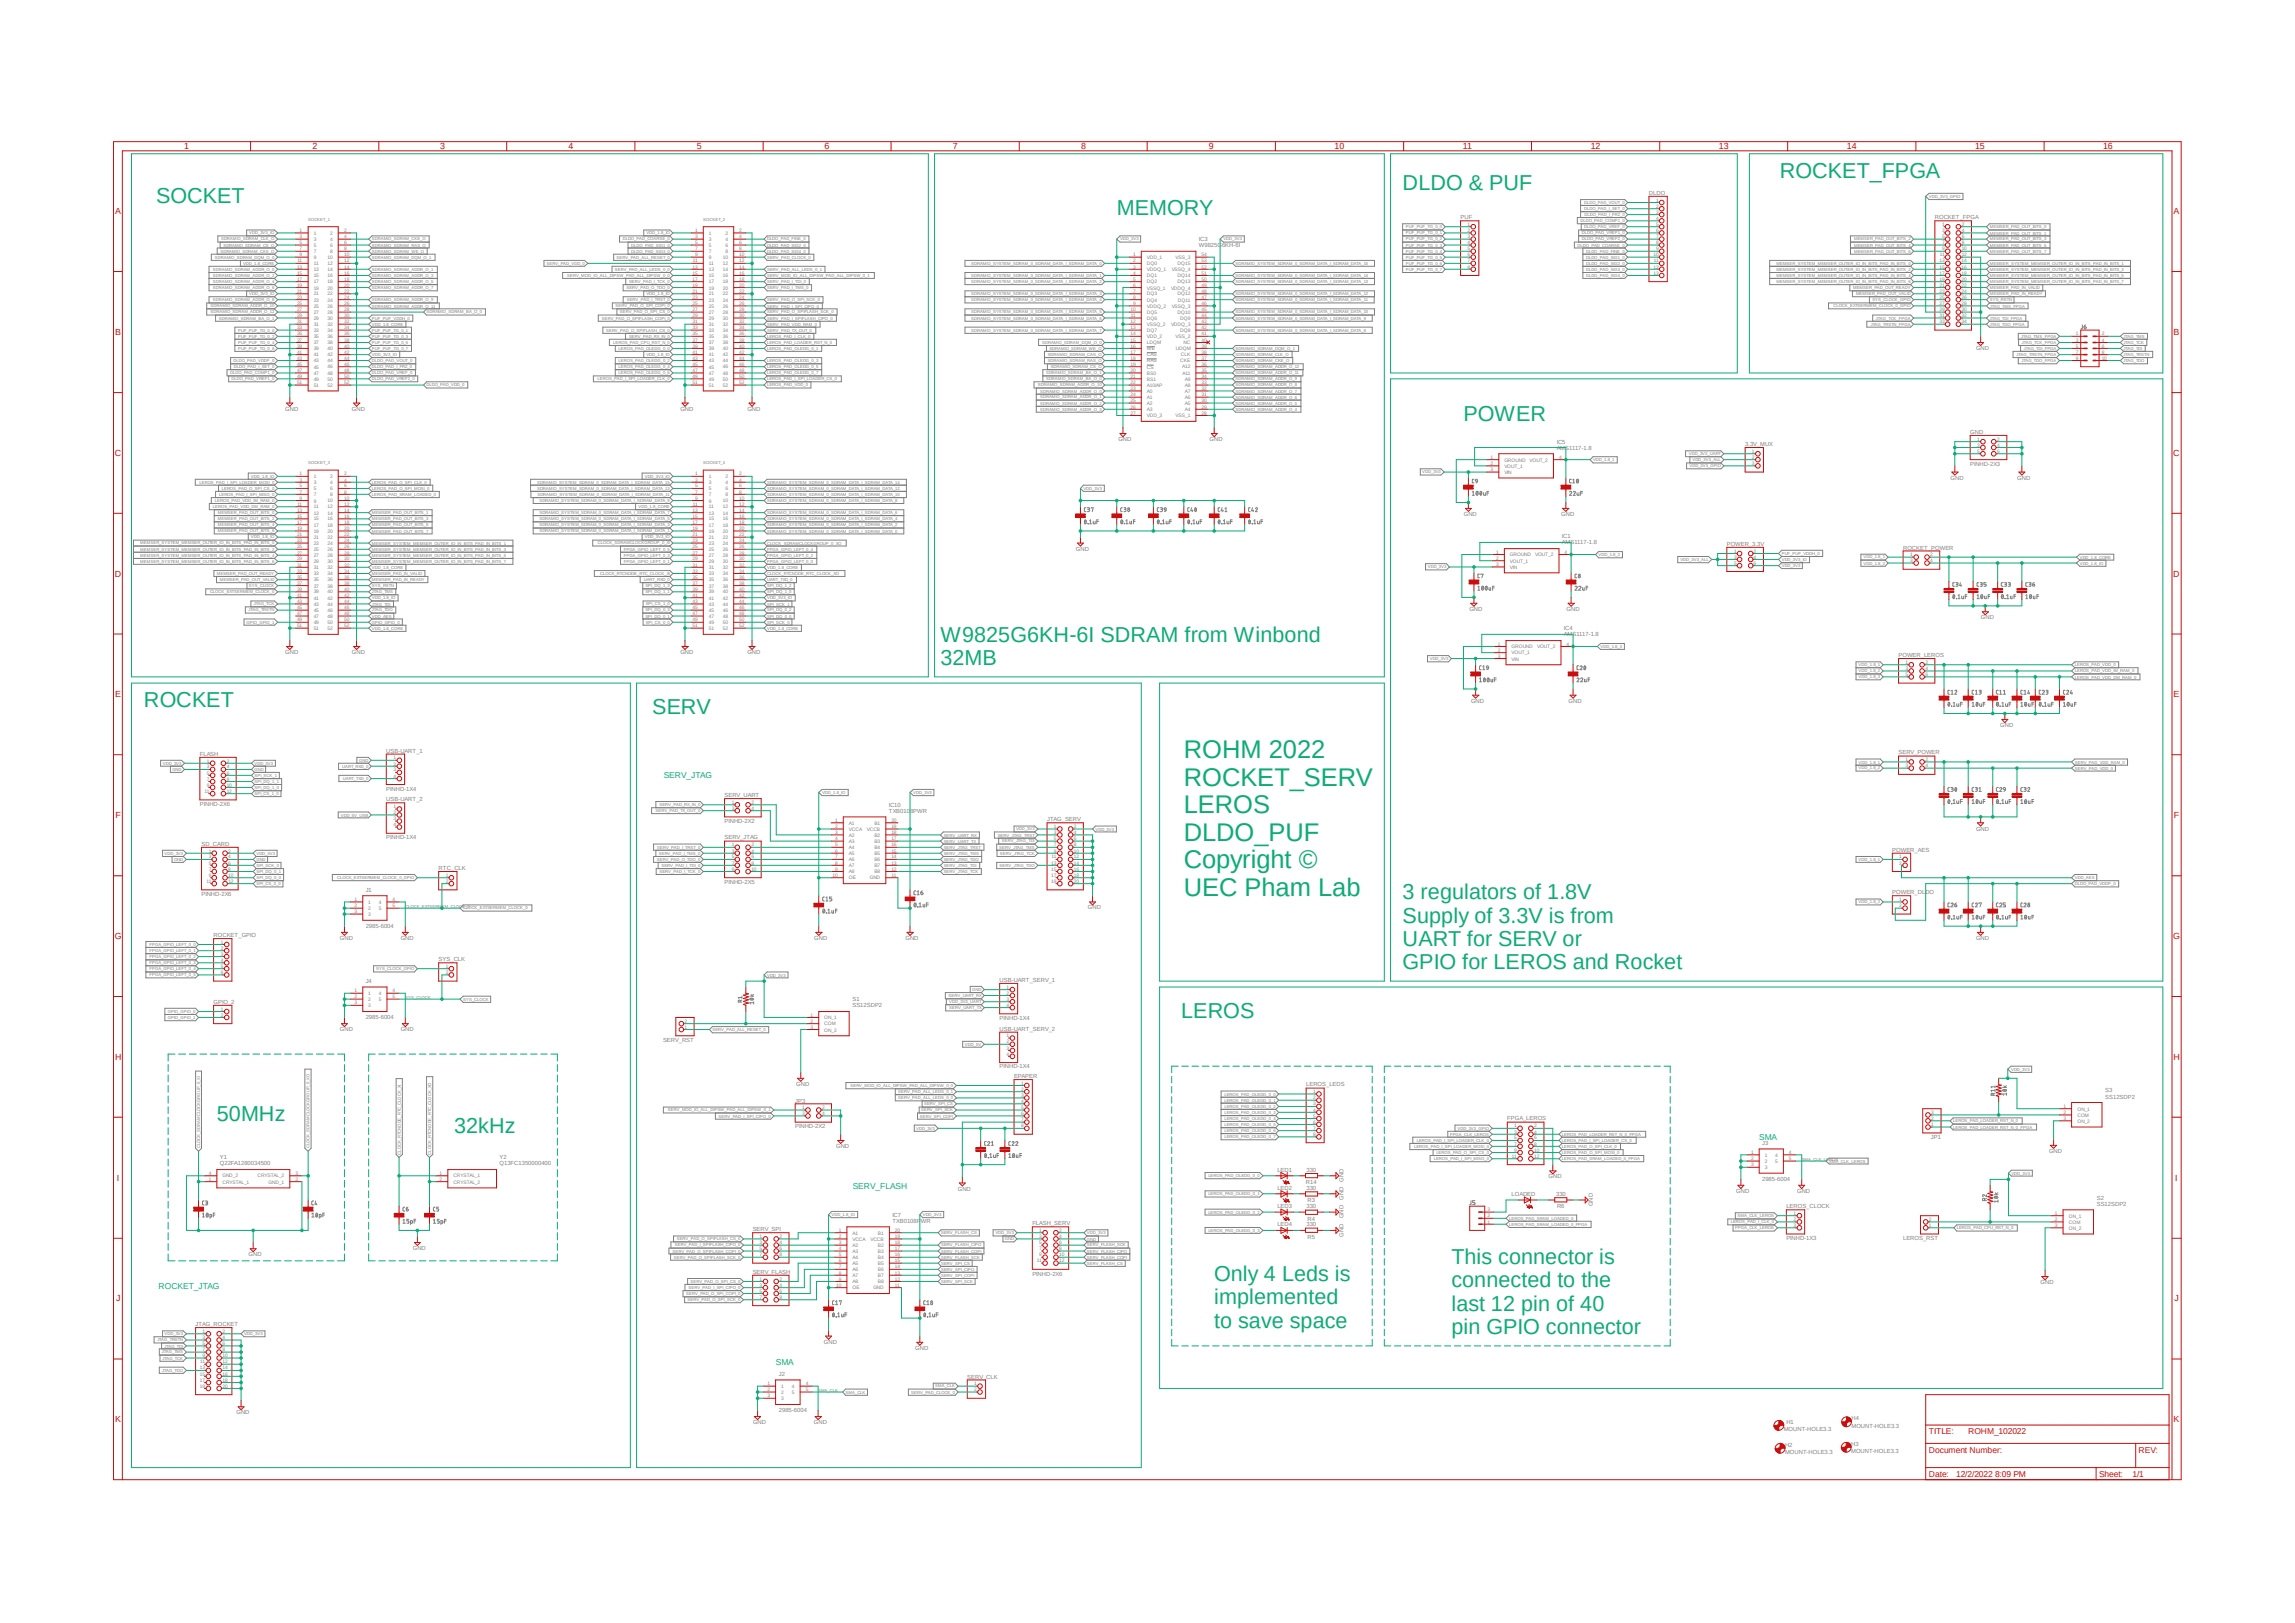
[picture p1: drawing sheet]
<svg xmlns="http://www.w3.org/2000/svg" width="297mm" height="210mm" viewBox="0 0 297 210" stroke-linecap="round" stroke-linejoin="round" font-family="sans-serif">
<defs><g id="words">
<g font-size="3.3" fill="#0dab76">
<text x="153.2" y="98.1">ROHM 2022</text>
<text x="153.2" y="101.7">ROCKET_SERV</text>
<text x="153.2" y="105.2">LEROS</text>
<text x="153.2" y="108.8">DLDO_PUF</text>
<text x="153.2" y="112.4">Copyright ©</text>
<text x="153.2" y="115.9">UEC Pham Lab</text>
</g>
<g font-size="2.8" fill="#0dab76">
<text x="230.3" y="23.1">ROCKET_FPGA</text>
<text x="20.2" y="26.2">SOCKET</text>
<text x="144.5" y="27.8">MEMORY</text>
<text x="181.5" y="24.6">DLDO &amp; PUF</text>
<text x="189.4" y="54.5">POWER</text>
<text x="121.7" y="83">W9825G6KH-6I SDRAM from Winbond</text>
<text x="121.7" y="86">32MB</text>
<text x="18.6" y="91.5">ROCKET</text>
<text x="84.4" y="92.4">SERV</text>
<text x="181.5" y="116.4">3 regulators of 1.8V</text>
<text x="181.5" y="119.4">Supply of 3.3V is from</text>
<text x="181.5" y="122.4">UART for SERV or</text>
<text x="181.5" y="125.4">GPIO for LEROS and Rocket</text>
<text x="152.9" y="131.7">LEROS</text>
<text x="28.1" y="145">50MHz</text>
<text x="58.8" y="146.6">32kHz</text>
<text x="157.1" y="165.8">Only 4 Leds is</text>
<text x="187.8" y="163.6">This connector is</text>
<text x="187.8" y="166.6">connected to the</text>
<text x="157.1" y="168.8">implemented</text>
<text x="157.1" y="171.8">to save space</text>
<text x="187.8" y="169.6">last 12 pin of 40</text>
<text x="187.8" y="172.6">pin GPIO connector</text>
</g>
<g font-size="1.1" fill="#c90d0c">
<text x="23.8" y="19.3">1</text>
<text x="40.4" y="19.3">2</text>
<text x="57" y="19.3">3</text>
<text x="73.6" y="19.3">4</text>
<text x="90.2" y="19.3">5</text>
<text x="106.7" y="19.3">6</text>
<text x="123.3" y="19.3">7</text>
<text x="139.9" y="19.3">8</text>
<text x="156.5" y="19.3">9</text>
<text x="172.7" y="19.3">10</text>
<text x="189.3" y="19.3">11</text>
<text x="205.9" y="19.3">12</text>
<text x="222.5" y="19.3">13</text>
<text x="239" y="19.3">14</text>
<text x="255.6" y="19.3">15</text>
<text x="272.2" y="19.3">16</text>
<text x="14.9" y="27.7">A</text>
<text x="281.3" y="27.7">A</text>
<text x="14.9" y="43.3">B</text>
<text x="281.3" y="43.3">B</text>
<text x="14.9" y="59">C</text>
<text x="281.3" y="59">C</text>
<text x="14.9" y="74.6">D</text>
<text x="281.3" y="74.6">D</text>
<text x="14.9" y="90.3">E</text>
<text x="281.3" y="90.3">E</text>
<text x="14.9" y="105.9">F</text>
<text x="281.3" y="105.9">F</text>
<text x="14.9" y="121.5">G</text>
<text x="281.3" y="121.5">G</text>
<text x="14.9" y="137.2">H</text>
<text x="281.3" y="137.2">H</text>
<text x="15.1" y="152.8">I</text>
<text x="281.5" y="152.8">I</text>
<text x="15" y="168.4">J</text>
<text x="281.4" y="168.4">J</text>
<text x="14.9" y="184.1">K</text>
<text x="249.6" y="185.6">TITLE:</text>
<text x="254.7" y="185.6">ROHM_102022</text>
<text x="281.3" y="184.1">K</text>
<text x="249.6" y="191.1">Date:</text>
<text x="249.6" y="188">Document Number:</text>
<text x="253.2" y="191.1">12/2/2022 8:09 PM</text>
<text x="271.7" y="191.1">Sheet:</text>
<text x="276" y="191.1">1/1</text>
<text x="276.8" y="188">REV:</text>
</g>
<g font-size="1.1" fill="#0dab76">
<text x="85.9" y="100.7">SERV_JTAG</text>
<text x="227.7" y="147.5">SMA</text>
<text x="110.4" y="153.8">SERV_FLASH</text>
<text x="20.5" y="166.8">ROCKET_JTAG</text>
<text x="100.4" y="176.6">SMA</text>
</g>
<g font-size=".8" fill="#808080">
<text x="189" y="28.4">PUF</text>
<text x="213.4" y="25.2">DLDO</text>
<text x="250.4" y="28.4">ROCKET_FPGA</text>
<text x="155.2" y="32">W9825G6KH-6I</text>
<text x="155.2" y="31.2">IC3</text>
<text x="255.7" y="45.3">GND</text>
<text x="36.9" y="53.2">GND</text>
<text x="45.5" y="53.2">GND</text>
<text x="88.1" y="53.2">GND</text>
<text x="96.7" y="53.2">GND</text>
<text x="144.7" y="57.1">GND</text>
<text x="156.5" y="57.1">GND</text>
<text x="201.5" y="58.2">AMS1117-1.8</text>
<text x="201.5" y="57.4">IC5</text>
<text x="225.8" y="57.7">3.3V_MUX</text>
<text x="255" y="56.1">GND</text>
<text x="252.4" y="62.1">GND</text>
<text x="255" y="60.3">PINHD-2X3</text>
<text x="261.1" y="62.1">GND</text>
<text x="139.2" y="71.2">GND</text>
<text x="189.4" y="66.8">GND</text>
<text x="202.1" y="66.8">GND</text>
<text x="202.1" y="70.4">AMS1117-1.8</text>
<text x="202.1" y="69.7">IC1</text>
<text x="223.5" y="70.6">POWER_3.3V</text>
<text x="246.3" y="71.1">ROCKET_POWER</text>
<text x="190.2" y="79">GND</text>
<text x="202.4" y="82.3">AMS1117-1.8</text>
<text x="202.4" y="81.5">IC4</text>
<text x="202.7" y="79">GND</text>
<text x="256.4" y="80.1">GND</text>
<text x="36.9" y="84.6">GND</text>
<text x="45.5" y="84.6">GND</text>
<text x="88.1" y="84.6">GND</text>
<text x="96.7" y="84.6">GND</text>
<text x="245.7" y="85">POWER_LEROS</text>
<text x="190.4" y="90.9">GND</text>
<text x="203" y="90.9">GND</text>
<text x="258.9" y="94.1">GND</text>
<text x="25.9" y="97.8">FLASH</text>
<text x="50" y="97.4">USB-UART_1</text>
<text x="245.7" y="97.6">SERV_POWER</text>
<text x="25.9" y="104.3">PINHD-2X6</text>
<text x="50" y="102.3">PINHD-1X4</text>
<text x="50" y="103.7">USB-UART_2</text>
<text x="93.8" y="106.5">PINHD-2X2</text>
<text x="93.8" y="103.1">SERV_UART</text>
<text x="115" y="105.2">TXB0108PWR</text>
<text x="115" y="104.4">IC10</text>
<text x="135.5" y="106.3">JTAG_SERV</text>
<text x="255.7" y="107.5">GND</text>
<text x="26.1" y="109.4">SD_CARD</text>
<text x="50" y="108.6">PINHD-1X4</text>
<text x="56.8" y="112.6">RTC_CLK</text>
<text x="93.8" y="108.6">SERV_JTAG</text>
<text x="244.9" y="110.2">POWER_AES</text>
<text x="26.1" y="115.9">PINHD-2X6</text>
<text x="47.3" y="115.4">J1</text>
<text x="93.8" y="114.3">PINHD-2X5</text>
<text x="140.8" y="117.7">GND</text>
<text x="244.9" y="115.7">POWER_DLDO</text>
<text x="27.6" y="121.2">ROCKET_GPIO</text>
<text x="44" y="121.6">GND</text>
<text x="47.3" y="120.1">2985-6004</text>
<text x="51.9" y="121.6">GND</text>
<text x="56.8" y="124.4">SYS_CLK</text>
<text x="105.4" y="121.6">GND</text>
<text x="117.2" y="121.6">GND</text>
<text x="255.7" y="121.6">GND</text>
<text x="27.6" y="129.9">GPIO_2</text>
<text x="47.3" y="131.9">2985-6004</text>
<text x="47.3" y="127.2">J4</text>
<text x="110.3" y="130.3">SS12SDP2</text>
<text x="110.3" y="129.5">S1</text>
<text x="129.4" y="132">PINHD-1X4</text>
<text x="129.4" y="127">USB-UART_SERV_1</text>
<text x="44" y="133.4">GND</text>
<text x="51.9" y="133.4">GND</text>
<text x="85.8" y="134.8">SERV_RST</text>
<text x="129.4" y="133.3">USB-UART_SERV_2</text>
<text x="102.9" y="142.7">JP3</text>
<text x="103" y="140.5">GND</text>
<text x="129.4" y="138.3">PINHD-1X4</text>
<text x="131.2" y="139.5">EPAPER</text>
<text x="169" y="140.6">LEROS_LEDS</text>
<text x="272.5" y="142.2">SS12SDP2</text>
<text x="272.5" y="141.4">S3</text>
<text x="102.9" y="146">PINHD-2X2</text>
<text x="108.2" y="148.5">GND</text>
<text x="195.1" y="145">FPGA_LEROS</text>
<text x="228" y="148.1">J3</text>
<text x="249.9" y="147.4">JP1</text>
<text x="265.2" y="149.2">GND</text>
<text x="28.4" y="150.8">Q22FA1280034500</text>
<text x="28.4" y="150">Y1</text>
<text x="64.6" y="150.8">Q13FC1350000400</text>
<text x="64.6" y="150">Y2</text>
<text x="124" y="154.1">GND</text>
<text x="165.3" y="151.6">LED1</text>
<text x="165.3" y="153.9">LED2</text>
<text x="169" y="153.2">R14</text>
<text x="169.1" y="151.6">330</text>
<text x="169.1" y="154">330</text>
<text x="169.2" y="155.6">R3</text>
<text x="173.9" y="155.3" transform="rotate(-90 173.9 155.3)">GND</text>
<text x="173.9" y="152.9" transform="rotate(-90 173.9 152.9)">GND</text>
<text x="195.6" y="154.7">LOADED</text>
<text x="200.4" y="152.5">GND</text>
<text x="201.4" y="154.8">330</text>
<text x="224.7" y="154.4">GND</text>
<text x="228" y="152.9">2985-6004</text>
<text x="232.6" y="154.4">GND</text>
<text x="271.4" y="156">SS12SDP2</text>
<text x="271.4" y="155.2">S2</text>
<text x="53.4" y="161.8">GND</text>
<text x="97.4" y="159.3">SERV_SPI</text>
<text x="115.5" y="158.2">TXB0108PWR</text>
<text x="115.5" y="157.4">IC7</text>
<text x="133.6" y="158.5">FLASH_SERV</text>
<text x="165.3" y="156.3">LED3</text>
<text x="165.3" y="158.7">LED4</text>
<text x="169.1" y="156.4">330</text>
<text x="169.1" y="158.7">330</text>
<text x="169.2" y="157.9">R4</text>
<text x="169.2" y="160.3">R5</text>
<text x="173.9" y="160" transform="rotate(-90 173.9 160)">GND</text>
<text x="173.9" y="157.6" transform="rotate(-90 173.9 157.6)">GND</text>
<text x="201.5" y="156.4">R6</text>
<text x="206.1" y="156.1" transform="rotate(-90 206.1 156.1)">GND</text>
<text x="231.2" y="160.5">PINHD-1X3</text>
<text x="231.2" y="156.3">LEROS_CLOCK</text>
<text x="246.3" y="160.4">LEROS_RST</text>
<text x="32.2" y="162.6">GND</text>
<text x="97.4" y="164.8">SERV_FLASH</text>
<text x="133.6" y="165.1">PINHD-2X6</text>
<text x="264.1" y="166.2">GND</text>
<text x="25.3" y="171.6">JTAG_ROCKET</text>
<text x="106.6" y="173.9">GND</text>
<text x="100.8" y="178.1">J2</text>
<text x="118.4" y="174.7">GND</text>
<text x="125.2" y="178.4">SERV_CLK</text>
<text x="30.6" y="183">GND</text>
<text x="97.5" y="184.3">GND</text>
<text x="100.8" y="182.8">2985-6004</text>
<text x="105.3" y="184.3">GND</text>
<text x="230.8" y="185.2">MOUNT-HOLE3.3</text>
<text x="231.2" y="184.2">H1</text>
<text x="239.6" y="184.7">MOUNT-HOLE3.3</text>
<text x="239.6" y="183.8">H4</text>
<text x="231" y="188.2">MOUNT-HOLE3.3</text>
<text x="231" y="187.2">H2</text>
<text x="239.6" y="188">MOUNT-HOLE3.3</text>
<text x="239.6" y="187.1">H3</text>
</g>
<g font-size=".6" fill="#808080">
<text x="39.9" y="28.6">SOCKET_1</text>
<text x="91" y="28.6">SOCKET_2</text>
<text x="181.9" y="29.5">PUF_PUF_TG_0_0</text>
<text x="189.9" y="29.3">1</text>
<text x="204.6" y="28.7">DLDO_PAD_COMP1_0</text>
<text x="205" y="27.2">DLDO_PAD_I_SET_0</text>
<text x="205" y="26.4">DLDO_PAD_VOUT_0</text>
<text x="205" y="29.5">DLDO_PAD_VREF_0</text>
<text x="205.1" y="28">DLDO_PAD_I_FRZ_0</text>
<text x="214.3" y="26.1">1</text>
<text x="214.3" y="26.9">2</text>
<text x="214.3" y="27.7">3</text>
<text x="214.3" y="28.4">4</text>
<text x="214.3" y="29.3">5</text>
<text x="249.6" y="25.6">VDD_3V3_GPIO</text>
<text x="251.3" y="29.3">1</text>
<text x="253.9" y="29.3">2</text>
<text x="257.5" y="29.5">MEMSER_PAD_OUT_BITS_0</text>
<text x="27.6" y="35.8">SDRAMIO_SDRAM_ADDR_O_2</text>
<text x="27.6" y="35.1">SDRAMIO_SDRAM_ADDR_O_0</text>
<text x="27.8" y="33.5">SDRAMIO_SDRAM_DQM_O_0</text>
<text x="28.5" y="32.7">SDRAMIO_SDRAM_CAS_O</text>
<text x="28.6" y="31.1">SDRAMIO_SDRAM_CLK_O</text>
<text x="28.9" y="31.9">SDRAMIO_SDRAM_CS_O</text>
<text x="31.5" y="34.2">VDD_1.8_CORE</text>
<text x="32.3" y="30.3">VDD_3V3_IO</text>
<text x="38.4" y="34.8">13</text>
<text x="38.4" y="35.6">15</text>
<text x="38.5" y="34">11</text>
<text x="38.8" y="30">1</text>
<text x="38.8" y="30.8">3</text>
<text x="38.8" y="31.6">5</text>
<text x="38.8" y="32.4">7</text>
<text x="38.8" y="33.2">9</text>
<text x="40.6" y="30.4">1</text>
<text x="40.6" y="31.2">3</text>
<text x="40.6" y="32">5</text>
<text x="40.6" y="32.7">7</text>
<text x="40.6" y="33.5">9</text>
<text x="40.6" y="34.3">11</text>
<text x="40.6" y="35.1">13</text>
<text x="40.6" y="35.9">15</text>
<text x="42.4" y="33.5">10</text>
<text x="42.4" y="34.3">12</text>
<text x="42.4" y="35.1">14</text>
<text x="42.4" y="35.9">16</text>
<text x="42.7" y="30.4">2</text>
<text x="42.7" y="31.2">4</text>
<text x="42.7" y="32">6</text>
<text x="42.7" y="32.7">8</text>
<text x="44.5" y="30">2</text>
<text x="44.5" y="30.8">4</text>
<text x="44.5" y="31.6">6</text>
<text x="44.5" y="32.4">8</text>
<text x="44.5" y="33.2">10</text>
<text x="44.5" y="34">12</text>
<text x="44.5" y="34.8">14</text>
<text x="44.5" y="35.6">16</text>
<text x="48.1" y="31.1">SDRAMIO_SDRAM_CKE_O</text>
<text x="48.1" y="31.9">SDRAMIO_SDRAM_RAS_O</text>
<text x="48.1" y="32.7">SDRAMIO_SDRAM_WE_O</text>
<text x="48.1" y="33.5">SDRAMIO_SDRAM_DQM_O_1</text>
<text x="48.1" y="35.9">SDRAMIO_SDRAM_ADDR_O_3</text>
<text x="48.1" y="35.1">SDRAMIO_SDRAM_ADDR_O_1</text>
<text x="70.7" y="34.2">SERV_PAD_VDD_0</text>
<text x="73.4" y="35.8">SERV_MOD_IO_ALL_DIPSW_PAD_ALL_DIPSW_0_0</text>
<text x="79.6" y="35.1">SERV_PAD_ALL_LEDS_0_0</text>
<text x="79.8" y="33.5">SERV_PAD_ALL_RESET_0</text>
<text x="80.6" y="31.1">DLDO_PAD_COARSE_0</text>
<text x="81.7" y="31.9">DLDO_PAD_SIG1_0</text>
<text x="81.7" y="32.7">DLDO_PAD_SIG3_0</text>
<text x="83.7" y="30.3">VDD_1.8_IO</text>
<text x="89.6" y="34.8">13</text>
<text x="89.6" y="35.6">15</text>
<text x="89.7" y="34">11</text>
<text x="90" y="30">1</text>
<text x="90" y="30.8">3</text>
<text x="90" y="31.6">5</text>
<text x="90" y="32.4">7</text>
<text x="90" y="33.2">9</text>
<text x="91.7" y="30.4">1</text>
<text x="91.7" y="31.2">3</text>
<text x="91.7" y="32">5</text>
<text x="91.7" y="32.7">7</text>
<text x="91.7" y="33.5">9</text>
<text x="91.7" y="34.3">11</text>
<text x="91.7" y="35.1">13</text>
<text x="91.7" y="35.9">15</text>
<text x="93.6" y="33.5">10</text>
<text x="93.6" y="34.3">12</text>
<text x="93.6" y="35.1">14</text>
<text x="93.6" y="35.9">16</text>
<text x="93.9" y="30.4">2</text>
<text x="93.9" y="31.2">4</text>
<text x="93.9" y="32">6</text>
<text x="93.9" y="32.7">8</text>
<text x="95.7" y="30">2</text>
<text x="95.7" y="30.8">4</text>
<text x="95.7" y="31.6">6</text>
<text x="95.7" y="32.4">8</text>
<text x="95.7" y="33.2">10</text>
<text x="95.7" y="34">12</text>
<text x="95.7" y="34.8">14</text>
<text x="95.7" y="35.6">16</text>
<text x="99.3" y="31.1">DLDO_PAD_FINE_0</text>
<text x="99.3" y="31.9">DLDO_PAD_SIG2_0</text>
<text x="99.3" y="32.7">DLDO_PAD_SIG4_0</text>
<text x="99.3" y="33.5">SERV_PAD_CLOCK_0</text>
<text x="99.3" y="35.1">SERV_PAD_ALL_LEDS_0_1</text>
<text x="99.3" y="35.9">SERV_MOD_IO_ALL_DIPSW_PAD_ALL_DIPSW_0_1</text>
<text x="125.7" y="35.8">SDRAMIO_SYSTEM_SDRAM_0_SDRAM_DATA_I_SDRAM_DATA_1</text>
<text x="125.7" y="34.2">SDRAMIO_SYSTEM_SDRAM_0_SDRAM_DATA_I_SDRAM_DATA_0</text>
<text x="144.9" y="31.1">VDD_3V3</text>
<text x="146.6" y="33.2">1</text>
<text x="146.6" y="34">2</text>
<text x="146.6" y="34.8">3</text>
<text x="146.6" y="35.6">4</text>
<text x="148.4" y="33.5">VDD_1</text>
<text x="148.4" y="34.3">DQ0</text>
<text x="148.4" y="35.1">VDDQ_1</text>
<text x="148.4" y="35.9">DQ1</text>
<text x="151.6" y="35.1">VSSQ_4</text>
<text x="152.1" y="33.5">VSS_3</text>
<text x="152.4" y="34.3">DQ15</text>
<text x="152.4" y="35.9">DQ14</text>
<text x="155.5" y="33.2">54</text>
<text x="155.5" y="34">53</text>
<text x="155.5" y="34.8">52</text>
<text x="155.5" y="35.6">51</text>
<text x="158.3" y="31.1">VDD_3V3</text>
<text x="159.9" y="34.3">SDRAMIO_SYSTEM_SDRAM_0_SDRAM_DATA_I_SDRAM_DATA_15</text>
<text x="159.9" y="35.9">SDRAMIO_SYSTEM_SDRAM_0_SDRAM_DATA_I_SDRAM_DATA_14</text>
<text x="181.9" y="31.1">PUF_PUF_TG_0_2</text>
<text x="181.9" y="32.7">PUF_PUF_TG_0_4</text>
<text x="181.9" y="34.2">PUF_PUF_TG_0_6</text>
<text x="181.9" y="30.3">PUF_PUF_TG_0_1</text>
<text x="181.9" y="31.9">PUF_PUF_TG_0_3</text>
<text x="181.9" y="33.5">PUF_PUF_TG_0_5</text>
<text x="181.9" y="35.1">PUF_PUF_TG_0_7</text>
<text x="189.9" y="30">2</text>
<text x="189.9" y="30.8">3</text>
<text x="189.9" y="31.6">4</text>
<text x="189.9" y="32.4">5</text>
<text x="189.9" y="33.2">6</text>
<text x="189.9" y="34">7</text>
<text x="189.9" y="34.8">8</text>
<text x="204.2" y="31.9">DLDO_PAD_COARSE_0</text>
<text x="204.7" y="30.3">DLDO_PAD_VREF1_0</text>
<text x="204.7" y="31.1">DLDO_PAD_VREF2_0</text>
<text x="205.3" y="33.5">DLDO_PAD_SIG1_0</text>
<text x="205.3" y="35.1">DLDO_PAD_SIG3_0</text>
<text x="205.3" y="32.7">DLDO_PAD_FINE_0</text>
<text x="205.3" y="34.2">DLDO_PAD_SIG2_0</text>
<text x="205.3" y="35.8">DLDO_PAD_SIG4_0</text>
<text x="214" y="33.2">10</text>
<text x="214" y="34.8">12</text>
<text x="214" y="35.6">13</text>
<text x="214" y="34">11</text>
<text x="214.3" y="30">6</text>
<text x="214.3" y="30.8">7</text>
<text x="214.3" y="31.6">8</text>
<text x="214.3" y="32.4">9</text>
<text x="229.9" y="34.2">MEMSER_SYSTEM_MEMSER_OUTER_IO_IN_BITS_PAD_IN_BITS_0</text>
<text x="229.9" y="35.1">MEMSER_SYSTEM_MEMSER_OUTER_IO_IN_BITS_PAD_IN_BITS_2</text>
<text x="229.9" y="35.8">MEMSER_SYSTEM_MEMSER_OUTER_IO_IN_BITS_PAD_IN_BITS_4</text>
<text x="239.9" y="31.1">MEMSER_PAD_OUT_BITS_2</text>
<text x="239.9" y="31.9">MEMSER_PAD_OUT_BITS_4</text>
<text x="239.9" y="32.7">MEMSER_PAD_OUT_BITS_6</text>
<text x="251" y="34">13</text>
<text x="251" y="34.8">15</text>
<text x="251" y="35.6">17</text>
<text x="251" y="33.2">11</text>
<text x="251.3" y="30">3</text>
<text x="251.3" y="30.8">5</text>
<text x="251.3" y="31.6">7</text>
<text x="251.3" y="32.4">9</text>
<text x="253.9" y="34">14</text>
<text x="253.9" y="34.8">16</text>
<text x="253.9" y="35.6">18</text>
<text x="253.9" y="30">4</text>
<text x="253.9" y="30.8">6</text>
<text x="253.9" y="31.6">8</text>
<text x="253.9" y="32.4">10</text>
<text x="253.9" y="33.2">12</text>
<text x="257.5" y="30.4">MEMSER_PAD_OUT_BITS_1</text>
<text x="257.5" y="31.1">MEMSER_PAD_OUT_BITS_3</text>
<text x="257.5" y="31.9">MEMSER_PAD_OUT_BITS_5</text>
<text x="257.5" y="32.7">MEMSER_PAD_OUT_BITS_7</text>
<text x="257.5" y="34.3">MEMSER_SYSTEM_MEMSER_OUTER_IO_IN_BITS_PAD_IN_BITS_1</text>
<text x="257.5" y="35.1">MEMSER_SYSTEM_MEMSER_OUTER_IO_IN_BITS_PAD_IN_BITS_3</text>
<text x="257.5" y="35.9">MEMSER_SYSTEM_MEMSER_OUTER_IO_IN_BITS_PAD_IN_BITS_5</text>
<text x="27.3" y="39.8">SDRAMIO_SDRAM_ADDR_O_10</text>
<text x="27.3" y="40.6">SDRAMIO_SDRAM_ADDR_O_12</text>
<text x="27.6" y="36.6">SDRAMIO_SDRAM_ADDR_O_4</text>
<text x="27.6" y="37.4">SDRAMIO_SDRAM_ADDR_O_6</text>
<text x="27.6" y="39">SDRAMIO_SDRAM_ADDR_O_8</text>
<text x="28.3" y="41.4">SDRAMIO_SDRAM_BA_O_1</text>
<text x="32.3" y="38.2">VDD_3V3_IO</text>
<text x="38.4" y="36.3">17</text>
<text x="38.4" y="37.1">19</text>
<text x="38.4" y="37.9">21</text>
<text x="38.4" y="38.7">23</text>
<text x="38.4" y="39.5">25</text>
<text x="38.4" y="40.3">27</text>
<text x="38.4" y="41.1">29</text>
<text x="38.4" y="41.8">31</text>
<text x="40.6" y="36.7">17</text>
<text x="40.6" y="37.5">19</text>
<text x="40.6" y="38.2">21</text>
<text x="40.6" y="39">23</text>
<text x="40.6" y="39.8">25</text>
<text x="40.6" y="40.6">27</text>
<text x="40.6" y="41.4">29</text>
<text x="42.4" y="36.7">18</text>
<text x="42.4" y="37.5">20</text>
<text x="42.4" y="38.2">22</text>
<text x="42.4" y="39">24</text>
<text x="42.4" y="39.8">26</text>
<text x="42.4" y="40.6">28</text>
<text x="42.4" y="41.4">30</text>
<text x="44.5" y="36.3">18</text>
<text x="44.5" y="37.1">20</text>
<text x="44.5" y="37.9">22</text>
<text x="44.5" y="38.7">24</text>
<text x="44.5" y="39.5">26</text>
<text x="44.5" y="40.3">28</text>
<text x="44.5" y="41.1">30</text>
<text x="44.5" y="41.8">32</text>
<text x="48.1" y="36.6">SDRAMIO_SDRAM_ADDR_O_5</text>
<text x="48.1" y="37.4">SDRAMIO_SDRAM_ADDR_O_7</text>
<text x="48.1" y="39">SDRAMIO_SDRAM_ADDR_O_9</text>
<text x="48.1" y="39.8">SDRAMIO_SDRAM_ADDR_O_11</text>
<text x="48.1" y="41.4">PUF_PUF_VDDH_0</text>
<text x="55.2" y="40.6">SDRAMIO_SDRAM_BA_O_0</text>
<text x="77.9" y="41.4">SERV_PAD_O_SPIFLASH_COPI_0</text>
<text x="79.7" y="39.8">SERV_PAD_O_SPI_COPI_0</text>
<text x="80.2" y="40.6">SERV_PAD_O_SPI_CS_0</text>
<text x="81.1" y="37.4">SERV_PAD_O_TDO_0</text>
<text x="81.1" y="39">SERV_PAD_I_TRST_0</text>
<text x="81.4" y="36.6">SERV_PAD_I_TCK_0</text>
<text x="83.7" y="38.2">VDD_1.8_IO</text>
<text x="89.6" y="36.3">17</text>
<text x="89.6" y="37.1">19</text>
<text x="89.6" y="37.9">21</text>
<text x="89.6" y="38.7">23</text>
<text x="89.6" y="39.5">25</text>
<text x="89.6" y="40.3">27</text>
<text x="89.6" y="41.1">29</text>
<text x="89.6" y="41.8">31</text>
<text x="91.7" y="36.7">17</text>
<text x="91.7" y="37.5">19</text>
<text x="91.7" y="38.2">21</text>
<text x="91.7" y="39">23</text>
<text x="91.7" y="39.8">25</text>
<text x="91.7" y="40.6">27</text>
<text x="91.7" y="41.4">29</text>
<text x="93.6" y="36.7">18</text>
<text x="93.6" y="37.5">20</text>
<text x="93.6" y="38.2">22</text>
<text x="93.6" y="39">24</text>
<text x="93.6" y="39.8">26</text>
<text x="93.6" y="40.6">28</text>
<text x="93.6" y="41.4">30</text>
<text x="95.7" y="36.3">18</text>
<text x="95.7" y="37.1">20</text>
<text x="95.7" y="37.9">22</text>
<text x="95.7" y="38.7">24</text>
<text x="95.7" y="39.5">26</text>
<text x="95.7" y="40.3">28</text>
<text x="95.7" y="41.1">30</text>
<text x="95.7" y="41.8">32</text>
<text x="99.3" y="36.6">SERV_PAD_I_TDI_0</text>
<text x="99.3" y="37.4">SERV_PAD_I_TMS_0</text>
<text x="99.3" y="39">SERV_PAD_O_SPI_SCK_0</text>
<text x="99.3" y="39.8">SERV_PAD_I_SPI_CIPO_0</text>
<text x="99.3" y="40.6">SERV_PAD_O_SPIFLASH_SCK_0</text>
<text x="99.3" y="41.4">SERV_PAD_I_SPIFLASH_CIPO_0</text>
<text x="125.7" y="40.6">SDRAMIO_SYSTEM_SDRAM_0_SDRAM_DATA_I_SDRAM_DATA_5</text>
<text x="125.7" y="38.2">SDRAMIO_SYSTEM_SDRAM_0_SDRAM_DATA_I_SDRAM_DATA_3</text>
<text x="125.7" y="41.4">SDRAMIO_SYSTEM_SDRAM_0_SDRAM_DATA_I_SDRAM_DATA_6</text>
<text x="125.7" y="39">SDRAMIO_SYSTEM_SDRAM_0_SDRAM_DATA_I_SDRAM_DATA_4</text>
<text x="125.7" y="36.6">SDRAMIO_SYSTEM_SDRAM_0_SDRAM_DATA_I_SDRAM_DATA_2</text>
<text x="146.3" y="40.3">10</text>
<text x="146.3" y="41.8">12</text>
<text x="146.3" y="41.1">11</text>
<text x="146.6" y="36.3">5</text>
<text x="146.6" y="37.1">6</text>
<text x="146.6" y="37.9">7</text>
<text x="146.6" y="38.7">8</text>
<text x="146.6" y="39.5">9</text>
<text x="148.4" y="36.7">DQ2</text>
<text x="148.4" y="37.5">VSSQ_1</text>
<text x="148.4" y="38.2">DQ3</text>
<text x="148.4" y="39">DQ4</text>
<text x="148.4" y="39.8">VDDQ_2</text>
<text x="148.4" y="40.6">DQ5</text>
<text x="148.4" y="41.4">DQ6</text>
<text x="151.6" y="37.5">VDDQ_4</text>
<text x="151.6" y="39.8">VSSQ_3</text>
<text x="152.4" y="36.7">DQ13</text>
<text x="152.4" y="38.2">DQ12</text>
<text x="152.4" y="40.6">DQ10</text>
<text x="152.4" y="39">DQ11</text>
<text x="152.7" y="41.4">DQ9</text>
<text x="155.5" y="36.3">50</text>
<text x="155.5" y="37.1">49</text>
<text x="155.5" y="37.9">48</text>
<text x="155.5" y="38.7">47</text>
<text x="155.5" y="39.5">46</text>
<text x="155.5" y="40.3">45</text>
<text x="155.5" y="41.1">44</text>
<text x="155.5" y="41.8">43</text>
<text x="159.9" y="36.6">SDRAMIO_SYSTEM_SDRAM_0_SDRAM_DATA_I_SDRAM_DATA_13</text>
<text x="159.9" y="39">SDRAMIO_SYSTEM_SDRAM_0_SDRAM_DATA_I_SDRAM_DATA_11</text>
<text x="159.9" y="41.4">SDRAMIO_SYSTEM_SDRAM_0_SDRAM_DATA_I_SDRAM_DATA_9</text>
<text x="159.9" y="38.2">SDRAMIO_SYSTEM_SDRAM_0_SDRAM_DATA_I_SDRAM_DATA_12</text>
<text x="159.9" y="40.6">SDRAMIO_SYSTEM_SDRAM_0_SDRAM_DATA_I_SDRAM_DATA_10</text>
<text x="229.9" y="36.6">MEMSER_SYSTEM_MEMSER_OUTER_IO_IN_BITS_PAD_IN_BITS_6</text>
<text x="237.3" y="39.8">CLOCK_EXTSERMEM_CLOCK_0_GPIO</text>
<text x="239.8" y="37.4">MEMSER_PAD_OUT_READY</text>
<text x="240.2" y="38.2">MEMSER_PAD_OUT_VALID</text>
<text x="242.3" y="39">SYS_CLOCK_GPIO</text>
<text x="242.8" y="41.4">JTAG_TCK_FPGA</text>
<text x="251" y="36.3">19</text>
<text x="251" y="37.1">21</text>
<text x="251" y="37.9">23</text>
<text x="251" y="38.7">25</text>
<text x="251" y="39.5">27</text>
<text x="251" y="40.3">29</text>
<text x="251" y="41.1">31</text>
<text x="251" y="41.8">33</text>
<text x="253.9" y="36.3">20</text>
<text x="253.9" y="37.1">22</text>
<text x="253.9" y="37.9">24</text>
<text x="253.9" y="38.7">26</text>
<text x="253.9" y="39.5">28</text>
<text x="253.9" y="40.3">30</text>
<text x="253.9" y="41.1">32</text>
<text x="253.9" y="41.8">34</text>
<text x="257.5" y="36.6">MEMSER_SYSTEM_MEMSER_OUTER_IO_IN_BITS_PAD_IN_BITS_7</text>
<text x="257.5" y="37.4">MEMSER_PAD_IN_VALID</text>
<text x="257.5" y="38.2">MEMSER_PAD_IN_READY</text>
<text x="257.5" y="39">SYS_RSTN</text>
<text x="257.5" y="39.8">JTAG_TMS_FPGA</text>
<text x="257.5" y="41.4">JTAG_TDI_FPGA</text>
<text x="30.2" y="46.9">DLDO_PAD_VDDP_0</text>
<text x="30.3" y="47.6">DLDO_PAD_I_SET_0</text>
<text x="30.8" y="42.9">PUF_PUF_TG_0_0</text>
<text x="30.8" y="43.7">PUF_PUF_TG_0_2</text>
<text x="30.8" y="44.5">PUF_PUF_TG_0_4</text>
<text x="30.8" y="45.3">PUF_PUF_TG_0_6</text>
<text x="38.4" y="42.6">33</text>
<text x="38.4" y="43.4">35</text>
<text x="38.4" y="44.2">37</text>
<text x="38.4" y="45">39</text>
<text x="38.4" y="45.8">41</text>
<text x="38.4" y="46.6">43</text>
<text x="38.4" y="47.3">45</text>
<text x="40.6" y="42.2">31</text>
<text x="40.6" y="43">33</text>
<text x="40.6" y="43.8">35</text>
<text x="40.6" y="44.5">37</text>
<text x="40.6" y="45.3">39</text>
<text x="40.6" y="46.1">41</text>
<text x="40.6" y="46.9">43</text>
<text x="40.6" y="47.7">45</text>
<text x="42.4" y="42.2">32</text>
<text x="42.4" y="43">34</text>
<text x="42.4" y="43.7">36</text>
<text x="42.4" y="44.5">38</text>
<text x="42.4" y="45.3">40</text>
<text x="42.4" y="46.1">42</text>
<text x="42.4" y="46.9">44</text>
<text x="42.4" y="47.7">46</text>
<text x="44.5" y="42.6">34</text>
<text x="44.5" y="43.4">36</text>
<text x="44.5" y="44.2">38</text>
<text x="44.5" y="45">40</text>
<text x="44.5" y="45.8">42</text>
<text x="44.5" y="46.6">44</text>
<text x="44.5" y="47.3">46</text>
<text x="48.1" y="42.9">PUF_PUF_TG_0_1</text>
<text x="48.1" y="43.7">PUF_PUF_TG_0_3</text>
<text x="48.1" y="44.5">PUF_PUF_TG_0_5</text>
<text x="48.1" y="45.3">PUF_PUF_TG_0_7</text>
<text x="48.1" y="46.9">DLDO_PAD_VOUT_0</text>
<text x="48.1" y="47.7">DLDO_PAD_I_FRZ_0</text>
<text x="48.1" y="46.1">VDD_3V3_IO</text>
<text x="48.1" y="42.1">VDD_1.8_CORE</text>
<text x="78.4" y="42.9">SERV_PAD_O_SPIFLASH_CS_0</text>
<text x="79.4" y="44.5">LEROS_PAD_CPU_RST_N_0</text>
<text x="80.1" y="45.3">LEROS_PAD_OLEDG_0_0</text>
<text x="80.1" y="46.9">LEROS_PAD_OLEDG_0_2</text>
<text x="80.1" y="47.6">LEROS_PAD_OLEDG_0_4</text>
<text x="81.4" y="43.7">SERV_PAD_RX_IN_0</text>
<text x="83.7" y="46.1">VDD_1.8_IO</text>
<text x="89.6" y="42.6">33</text>
<text x="89.6" y="43.4">35</text>
<text x="89.6" y="44.2">37</text>
<text x="89.6" y="45">39</text>
<text x="89.6" y="45.8">41</text>
<text x="89.6" y="46.6">43</text>
<text x="89.6" y="47.3">45</text>
<text x="91.7" y="42.2">31</text>
<text x="91.7" y="43">33</text>
<text x="91.7" y="43.8">35</text>
<text x="91.7" y="44.5">37</text>
<text x="91.7" y="45.3">39</text>
<text x="91.7" y="46.1">41</text>
<text x="91.7" y="46.9">43</text>
<text x="91.7" y="47.7">45</text>
<text x="93.6" y="42.2">32</text>
<text x="93.6" y="43">34</text>
<text x="93.6" y="43.7">36</text>
<text x="93.6" y="44.5">38</text>
<text x="93.6" y="45.3">40</text>
<text x="93.6" y="46.1">42</text>
<text x="93.6" y="46.9">44</text>
<text x="93.6" y="47.7">46</text>
<text x="95.7" y="42.6">34</text>
<text x="95.7" y="43.4">36</text>
<text x="95.7" y="44.2">38</text>
<text x="95.7" y="45">40</text>
<text x="95.7" y="45.8">42</text>
<text x="95.7" y="46.6">44</text>
<text x="95.7" y="47.3">46</text>
<text x="99.3" y="42.1">SERV_PAD_VDD_RAM_0</text>
<text x="99.3" y="42.9">SERV_PAD_TX_OUT_0</text>
<text x="99.3" y="43.7">LEROS_PAD_I_CLK_0</text>
<text x="99.3" y="44.5">LEROS_PAD_LOADER_RST_N_0</text>
<text x="99.3" y="45.3">LEROS_PAD_OLEDG_0_1</text>
<text x="99.3" y="46.9">LEROS_PAD_OLEDG_0_3</text>
<text x="99.3" y="47.7">LEROS_PAD_OLEDG_0_5</text>
<text x="125.7" y="42.9">SDRAMIO_SYSTEM_SDRAM_0_SDRAM_DATA_I_SDRAM_DATA_7</text>
<text x="134.9" y="44.5">SDRAMIO_SDRAM_DQM_O_0</text>
<text x="135.6" y="46.1">SDRAMIO_SDRAM_CAS_O</text>
<text x="135.6" y="46.9">SDRAMIO_SDRAM_RAS_O</text>
<text x="135.8" y="45.3">SDRAMIO_SDRAM_WE_O</text>
<text x="136" y="47.6">SDRAMIO_SDRAM_CS_O</text>
<text x="146.3" y="42.6">13</text>
<text x="146.3" y="43.4">14</text>
<text x="146.3" y="44.2">15</text>
<text x="146.3" y="45">16</text>
<text x="146.3" y="45.8">17</text>
<text x="146.3" y="46.6">18</text>
<text x="146.3" y="47.3">19</text>
<text x="148.4" y="42.2">VSSQ_2</text>
<text x="148.4" y="43">DQ7</text>
<text x="148.4" y="43.8">VDD_2</text>
<text x="148.4" y="44.5">LDQM</text>
<text x="148.4" y="45.3">WE</text>
<text x="148.4" y="46.1">CAS</text>
<text x="148.4" y="46.9">RAS</text>
<text x="148.4" y="47.7">CS</text>
<text x="151.6" y="42.2">VDDQ_3</text>
<text x="152.1" y="43.7">VSS_2</text>
<text x="152.2" y="45.3">UDQM</text>
<text x="152.7" y="43">DQ8</text>
<text x="152.7" y="46.9">CKE</text>
<text x="152.8" y="46.1">CLK</text>
<text x="153" y="47.7">A12</text>
<text x="153.2" y="44.5">NC</text>
<text x="155.5" y="42.6">42</text>
<text x="155.5" y="43.4">41</text>
<text x="155.5" y="44.2">40</text>
<text x="155.5" y="45">39</text>
<text x="155.5" y="45.8">38</text>
<text x="155.5" y="46.6">37</text>
<text x="155.5" y="47.3">36</text>
<text x="159.9" y="46.1">SDRAMIO_SDRAM_CLK_O</text>
<text x="159.9" y="47.7">SDRAMIO_SDRAM_ADDR_O_12</text>
<text x="159.9" y="46.9">SDRAMIO_SDRAM_CKE_O</text>
<text x="159.9" y="45.3">SDRAMIO_SDRAM_DQM_O_1</text>
<text x="159.9" y="42.9">SDRAMIO_SYSTEM_SDRAM_0_SDRAM_DATA_I_SDRAM_DATA_8</text>
<text x="242.1" y="42.1">JTAG_TRSTN_FPGA</text>
<text x="257.5" y="42.1">JTAG_TDO_FPGA</text>
<text x="261" y="46.1">JTAG_TRSTN_FPGA</text>
<text x="261.6" y="43.7">JTAG_TMS_FPGA</text>
<text x="261.6" y="46.9">JTAG_TDO_FPGA</text>
<text x="261.7" y="44.5">JTAG_TCK_FPGA</text>
<text x="261.9" y="45.3">JTAG_TDI_FPGA</text>
<text x="268.6" y="46.6">9</text>
<text x="268.6" y="45.8">7</text>
<text x="268.6" y="45">5</text>
<text x="268.6" y="44.2">3</text>
<text x="268.6" y="43.4">1</text>
<text x="272" y="46.6">10</text>
<text x="272" y="45.8">8</text>
<text x="272" y="45">6</text>
<text x="272" y="44.2">4</text>
<text x="272" y="43.4">2</text>
<text x="274.8" y="46.1">JTAG_TRSTN</text>
<text x="274.8" y="45.3">JTAG_TDI</text>
<text x="274.8" y="46.9">JTAG_TDO</text>
<text x="274.8" y="44.5">JTAG_TCK</text>
<text x="274.8" y="43.7">JTAG_TMS</text>
<text x="29.8" y="48.4">DLDO_PAD_COMP1_0</text>
<text x="30" y="49.2">DLDO_PAD_VREF1_0</text>
<text x="38.4" y="48.1">47</text>
<text x="38.4" y="48.9">49</text>
<text x="38.4" y="49.7">51</text>
<text x="40.6" y="48.5">47</text>
<text x="40.6" y="49.3">49</text>
<text x="40.6" y="50">51</text>
<text x="42.4" y="48.5">48</text>
<text x="42.4" y="49.3">50</text>
<text x="42.4" y="50">52</text>
<text x="44.5" y="48.1">48</text>
<text x="44.5" y="48.9">50</text>
<text x="44.5" y="49.7">52</text>
<text x="48.1" y="48.4">DLDO_PAD_VREF_0</text>
<text x="48.1" y="49.2">DLDO_PAD_VREF2_0</text>
<text x="55.2" y="50">DLDO_PAD_VDD_0</text>
<text x="77.3" y="49.2">LEROS_PAD_I_SPI_LOADER_CLK_0</text>
<text x="80.1" y="48.4">LEROS_PAD_OLEDG_0_6</text>
<text x="89.6" y="48.1">47</text>
<text x="89.6" y="48.9">49</text>
<text x="89.6" y="49.7">51</text>
<text x="91.7" y="48.5">47</text>
<text x="91.7" y="49.3">49</text>
<text x="91.7" y="50">51</text>
<text x="93.6" y="48.5">48</text>
<text x="93.6" y="49.3">50</text>
<text x="93.6" y="50">52</text>
<text x="95.7" y="48.1">48</text>
<text x="95.7" y="48.9">50</text>
<text x="95.7" y="49.7">52</text>
<text x="99.3" y="48.4">LEROS_PAD_OLEDG_0_7</text>
<text x="99.3" y="49.2">LEROS_PAD_I_SPI_LOADER_CS_0</text>
<text x="99.3" y="50">LEROS_PAD_VDD_0</text>
<text x="134.3" y="50">SDRAMIO_SDRAM_ADDR_O_10</text>
<text x="134.6" y="52.4">SDRAMIO_SDRAM_ADDR_O_2</text>
<text x="134.6" y="50.8">SDRAMIO_SDRAM_ADDR_O_0</text>
<text x="134.6" y="53.1">SDRAMIO_SDRAM_ADDR_O_3</text>
<text x="134.6" y="51.6">SDRAMIO_SDRAM_ADDR_O_1</text>
<text x="135.4" y="48.4">SDRAMIO_SDRAM_BA_O_1</text>
<text x="135.4" y="49.2">SDRAMIO_SDRAM_BA_O_0</text>
<text x="146.3" y="48.1">20</text>
<text x="146.3" y="48.9">21</text>
<text x="146.3" y="49.7">22</text>
<text x="146.3" y="50.5">23</text>
<text x="146.3" y="51.3">24</text>
<text x="146.3" y="52.1">25</text>
<text x="146.3" y="52.9">26</text>
<text x="146.3" y="53.6">27</text>
<text x="148.4" y="48.5">BS0</text>
<text x="148.4" y="49.3">BS1</text>
<text x="148.4" y="50">A10/AP</text>
<text x="148.4" y="50.8">A0</text>
<text x="148.4" y="51.6">A1</text>
<text x="148.4" y="52.4">A2</text>
<text x="148.4" y="53.2">A3</text>
<text x="148.4" y="54">VDD_3</text>
<text x="152.1" y="54">VSS_1</text>
<text x="153" y="48.5">A11</text>
<text x="153.3" y="49.3">A9</text>
<text x="153.3" y="50">A8</text>
<text x="153.3" y="50.8">A7</text>
<text x="153.3" y="51.6">A6</text>
<text x="153.3" y="52.4">A5</text>
<text x="153.3" y="53.2">A4</text>
<text x="155.5" y="48.1">35</text>
<text x="155.5" y="48.9">34</text>
<text x="155.5" y="49.7">33</text>
<text x="155.5" y="50.5">32</text>
<text x="155.5" y="51.3">31</text>
<text x="155.5" y="52.1">30</text>
<text x="155.5" y="52.9">29</text>
<text x="155.5" y="53.6">28</text>
<text x="159.9" y="53.2">SDRAMIO_SDRAM_ADDR_O_4</text>
<text x="159.9" y="51.6">SDRAMIO_SDRAM_ADDR_O_6</text>
<text x="159.9" y="50">SDRAMIO_SDRAM_ADDR_O_8</text>
<text x="159.9" y="52.4">SDRAMIO_SDRAM_ADDR_O_5</text>
<text x="159.9" y="50.8">SDRAMIO_SDRAM_ADDR_O_7</text>
<text x="159.9" y="49.2">SDRAMIO_SDRAM_ADDR_O_9</text>
<text x="159.9" y="48.4">SDRAMIO_SDRAM_ADDR_O_11</text>
<text x="192.9" y="59.4">1</text>
<text x="194.7" y="59.7">GROUND</text>
<text x="198" y="59.7">VOUT_2</text>
<text x="201.8" y="59.4">4</text>
<text x="206.2" y="59.7">VDD_1.8_1</text>
<text x="218.6" y="58.9">VDD_3V3_UART</text>
<text x="219" y="59.7">VDD_3V3_ALL</text>
<text x="226.7" y="58.6">1</text>
<text x="226.7" y="59.4">2</text>
<text x="255.9" y="57">1</text>
<text x="255.9" y="57.8">3</text>
<text x="255.9" y="58.6">5</text>
<text x="258.4" y="57">2</text>
<text x="258.4" y="57.8">4</text>
<text x="258.4" y="58.6">6</text>
<text x="25.8" y="62.6">LEROS_PAD_I_SPI_LOADER_MOSI_0</text>
<text x="27.6" y="65.7">LEROS_PAD_VDD_DM_RAM_0</text>
<text x="27.8" y="64.9">LEROS_PAD_VDD_IM_RAM_0</text>
<text x="28.4" y="64.2">LEROS_PAD_I_SPI_MISO_0</text>
<text x="28.7" y="63.4">LEROS_PAD_O_SPI_CS_0</text>
<text x="32.5" y="61.8">VDD_1.8_IO</text>
<text x="38.5" y="65.4">11</text>
<text x="38.8" y="61.5">1</text>
<text x="38.8" y="62.3">3</text>
<text x="38.8" y="63.1">5</text>
<text x="38.8" y="63.9">7</text>
<text x="38.8" y="64.6">9</text>
<text x="39.9" y="60">SOCKET_3</text>
<text x="40.6" y="61.8">1</text>
<text x="40.6" y="62.7">3</text>
<text x="40.6" y="63.4">5</text>
<text x="40.6" y="64.2">7</text>
<text x="40.6" y="65">9</text>
<text x="40.6" y="65.8">11</text>
<text x="42.4" y="65">10</text>
<text x="42.4" y="65.8">12</text>
<text x="42.7" y="61.8">2</text>
<text x="42.7" y="62.7">4</text>
<text x="42.7" y="63.4">6</text>
<text x="42.7" y="64.2">8</text>
<text x="44.5" y="61.5">2</text>
<text x="44.5" y="62.3">4</text>
<text x="44.5" y="63.1">6</text>
<text x="44.5" y="63.9">8</text>
<text x="44.5" y="64.6">10</text>
<text x="44.5" y="65.4">12</text>
<text x="48.1" y="62.6">LEROS_PAD_O_SPI_CLK_0</text>
<text x="48.1" y="63.4">LEROS_PAD_O_SPI_MOSI_0</text>
<text x="48.1" y="64.2">LEROS_PAD_SRAM_LOADED_0</text>
<text x="69.5" y="62.6">SDRAMIO_SYSTEM_SDRAM_0_SDRAM_DATA_I_SDRAM_DATA_15</text>
<text x="69.5" y="63.4">SDRAMIO_SYSTEM_SDRAM_0_SDRAM_DATA_I_SDRAM_DATA_13</text>
<text x="69.6" y="64.2">SDRAMIO_SYSTEM_SDRAM_0_SDRAM_DATA_I_SDRAM_DATA_11</text>
<text x="69.8" y="64.9">SDRAMIO_SYSTEM_SDRAM_0_SDRAM_DATA_I_SDRAM_DATA_9</text>
<text x="82.6" y="65.7">VDD_1.8_CORE</text>
<text x="83.4" y="61.8">VDD_3V3_IO</text>
<text x="89.7" y="65.4">11</text>
<text x="90" y="61.5">1</text>
<text x="90" y="62.3">3</text>
<text x="90" y="63.1">5</text>
<text x="90" y="63.9">7</text>
<text x="90" y="64.6">9</text>
<text x="91" y="60">SOCKET_4</text>
<text x="91.7" y="61.8">1</text>
<text x="91.7" y="62.7">3</text>
<text x="91.7" y="63.4">5</text>
<text x="91.7" y="64.2">7</text>
<text x="91.7" y="65">9</text>
<text x="91.7" y="65.8">11</text>
<text x="93.6" y="65">10</text>
<text x="93.6" y="65.8">12</text>
<text x="93.9" y="61.8">2</text>
<text x="93.9" y="62.7">4</text>
<text x="93.9" y="63.4">6</text>
<text x="93.9" y="64.2">8</text>
<text x="95.7" y="61.5">2</text>
<text x="95.7" y="62.3">4</text>
<text x="95.7" y="63.1">6</text>
<text x="95.7" y="63.9">8</text>
<text x="95.7" y="64.6">10</text>
<text x="95.7" y="65.4">12</text>
<text x="99.3" y="62.6">SDRAMIO_SYSTEM_SDRAM_0_SDRAM_DATA_I_SDRAM_DATA_14</text>
<text x="99.3" y="63.4">SDRAMIO_SYSTEM_SDRAM_0_SDRAM_DATA_I_SDRAM_DATA_12</text>
<text x="99.3" y="65">SDRAMIO_SYSTEM_SDRAM_0_SDRAM_DATA_I_SDRAM_DATA_8</text>
<text x="99.3" y="64.2">SDRAMIO_SYSTEM_SDRAM_0_SDRAM_DATA_I_SDRAM_DATA_10</text>
<text x="140.2" y="63.4">VDD_3V3</text>
<text x="184.1" y="61.3">VDD_3V3</text>
<text x="192.9" y="60.2">2</text>
<text x="192.9" y="61">3</text>
<text x="194.7" y="60.5">VOUT_1</text>
<text x="194.7" y="61.3">VIN</text>
<text x="218.7" y="60.5">VDD_3V3_GPIO</text>
<text x="226.7" y="60.2">3</text>
<text x="18.2" y="70.4">MEMSER_SYSTEM_MEMSER_OUTER_IO_IN_BITS_PAD_IN_BITS_0</text>
<text x="18.2" y="71.2">MEMSER_SYSTEM_MEMSER_OUTER_IO_IN_BITS_PAD_IN_BITS_2</text>
<text x="28.2" y="66.5">MEMSER_PAD_OUT_BITS_0</text>
<text x="28.2" y="67.3">MEMSER_PAD_OUT_BITS_2</text>
<text x="28.2" y="68.1">MEMSER_PAD_OUT_BITS_4</text>
<text x="28.2" y="68.9">MEMSER_PAD_OUT_BITS_6</text>
<text x="32.5" y="69.7">VDD_1.8_IO</text>
<text x="38.4" y="66.3">13</text>
<text x="38.4" y="67">15</text>
<text x="38.4" y="67.8">17</text>
<text x="38.4" y="68.6">19</text>
<text x="38.4" y="69.4">21</text>
<text x="38.4" y="70.2">23</text>
<text x="38.4" y="71">25</text>
<text x="38.4" y="71.8">27</text>
<text x="40.6" y="66.6">13</text>
<text x="40.6" y="67.4">15</text>
<text x="40.6" y="68.2">17</text>
<text x="40.6" y="69">19</text>
<text x="40.6" y="69.7">21</text>
<text x="40.6" y="70.5">23</text>
<text x="40.6" y="71.3">25</text>
<text x="42.4" y="66.6">14</text>
<text x="42.4" y="67.4">16</text>
<text x="42.4" y="68.2">18</text>
<text x="42.4" y="68.9">20</text>
<text x="42.4" y="69.7">22</text>
<text x="42.4" y="70.5">24</text>
<text x="42.4" y="71.3">26</text>
<text x="44.5" y="66.3">14</text>
<text x="44.5" y="67">16</text>
<text x="44.5" y="67.8">18</text>
<text x="44.5" y="68.6">20</text>
<text x="44.5" y="69.4">22</text>
<text x="44.5" y="70.2">24</text>
<text x="44.5" y="71">26</text>
<text x="44.5" y="71.8">28</text>
<text x="48.1" y="66.5">MEMSER_PAD_OUT_BITS_1</text>
<text x="48.1" y="67.3">MEMSER_PAD_OUT_BITS_3</text>
<text x="48.1" y="68.1">MEMSER_PAD_OUT_BITS_5</text>
<text x="48.1" y="68.9">MEMSER_PAD_OUT_BITS_7</text>
<text x="48.1" y="70.5">MEMSER_SYSTEM_MEMSER_OUTER_IO_IN_BITS_PAD_IN_BITS_1</text>
<text x="48.1" y="71.2">MEMSER_SYSTEM_MEMSER_OUTER_IO_IN_BITS_PAD_IN_BITS_3</text>
<text x="69.8" y="66.5">SDRAMIO_SYSTEM_SDRAM_0_SDRAM_DATA_I_SDRAM_DATA_7</text>
<text x="69.8" y="67.3">SDRAMIO_SYSTEM_SDRAM_0_SDRAM_DATA_I_SDRAM_DATA_5</text>
<text x="69.8" y="68.1">SDRAMIO_SYSTEM_SDRAM_0_SDRAM_DATA_I_SDRAM_DATA_3</text>
<text x="69.8" y="68.9">SDRAMIO_SYSTEM_SDRAM_0_SDRAM_DATA_I_SDRAM_DATA_1</text>
<text x="77.4" y="70.4">CLOCK_SDRAMCLOCKGROUP_0_XI</text>
<text x="80.7" y="71.2">FPGA_GPIO_LEFT_0_5</text>
<text x="83.4" y="69.7">VDD_3V3_IO</text>
<text x="89.6" y="66.3">13</text>
<text x="89.6" y="67">15</text>
<text x="89.6" y="67.8">17</text>
<text x="89.6" y="68.6">19</text>
<text x="89.6" y="69.4">21</text>
<text x="89.6" y="70.2">23</text>
<text x="89.6" y="71">25</text>
<text x="89.6" y="71.8">27</text>
<text x="91.7" y="66.6">13</text>
<text x="91.7" y="67.4">15</text>
<text x="91.7" y="68.2">17</text>
<text x="91.7" y="69">19</text>
<text x="91.7" y="69.7">21</text>
<text x="91.7" y="70.5">23</text>
<text x="91.7" y="71.3">25</text>
<text x="93.6" y="66.6">14</text>
<text x="93.6" y="67.4">16</text>
<text x="93.6" y="68.2">18</text>
<text x="93.6" y="68.9">20</text>
<text x="93.6" y="69.7">22</text>
<text x="93.6" y="70.5">24</text>
<text x="93.6" y="71.3">26</text>
<text x="95.7" y="66.3">14</text>
<text x="95.7" y="67">16</text>
<text x="95.7" y="67.8">18</text>
<text x="95.7" y="68.6">20</text>
<text x="95.7" y="69.4">22</text>
<text x="95.7" y="70.2">24</text>
<text x="95.7" y="71">26</text>
<text x="95.7" y="71.8">28</text>
<text x="99.3" y="70.5">CLOCK_SDRAMCLOCKGROUP_0_XO</text>
<text x="99.3" y="66.5">SDRAMIO_SYSTEM_SDRAM_0_SDRAM_DATA_I_SDRAM_DATA_6</text>
<text x="99.3" y="67.3">SDRAMIO_SYSTEM_SDRAM_0_SDRAM_DATA_I_SDRAM_DATA_4</text>
<text x="99.3" y="68.1">SDRAMIO_SYSTEM_SDRAM_0_SDRAM_DATA_I_SDRAM_DATA_2</text>
<text x="99.3" y="68.9">SDRAMIO_SYSTEM_SDRAM_0_SDRAM_DATA_I_SDRAM_DATA_0</text>
<text x="99.3" y="71.2">FPGA_GPIO_LEFT_0_4</text>
<text x="193.6" y="71.7">1</text>
<text x="202.5" y="71.7">4</text>
<text x="206.9" y="72">VDD_1.8_2</text>
<text x="224.4" y="71.5">1</text>
<text x="226.9" y="71.5">2</text>
<text x="230.6" y="71.8">PUF_PUF_VDDH_0</text>
<text x="247.2" y="72">1</text>
<text x="249.8" y="72">2</text>
<text x="18.2" y="72.1">MEMSER_SYSTEM_MEMSER_OUTER_IO_IN_BITS_PAD_IN_BITS_4</text>
<text x="18.2" y="72.8">MEMSER_SYSTEM_MEMSER_OUTER_IO_IN_BITS_PAD_IN_BITS_6</text>
<text x="27.2" y="76.8">CLOCK_EXTSERMEM_CLOCK_0</text>
<text x="28.1" y="74.4">MEMSER_PAD_OUT_READY</text>
<text x="28.4" y="75.2">MEMSER_PAD_OUT_VALID</text>
<text x="32.2" y="76">SYS_CLOCK</text>
<text x="38.4" y="72.5">29</text>
<text x="38.4" y="73.3">31</text>
<text x="38.4" y="74.1">33</text>
<text x="38.4" y="74.9">35</text>
<text x="38.4" y="75.7">37</text>
<text x="38.4" y="76.5">39</text>
<text x="38.4" y="77.3">41</text>
<text x="40.6" y="72.1">27</text>
<text x="40.6" y="72.9">29</text>
<text x="40.6" y="73.7">31</text>
<text x="40.6" y="74.5">33</text>
<text x="40.6" y="75.2">35</text>
<text x="40.6" y="76">37</text>
<text x="40.6" y="76.8">39</text>
<text x="40.6" y="77.6">41</text>
<text x="42.4" y="72.1">28</text>
<text x="42.4" y="72.9">30</text>
<text x="42.4" y="73.7">32</text>
<text x="42.4" y="74.5">34</text>
<text x="42.4" y="75.2">36</text>
<text x="42.4" y="76">38</text>
<text x="42.4" y="76.8">40</text>
<text x="42.4" y="77.6">42</text>
<text x="44.5" y="72.5">30</text>
<text x="44.5" y="73.3">32</text>
<text x="44.5" y="74.1">34</text>
<text x="44.5" y="74.9">36</text>
<text x="44.5" y="75.7">38</text>
<text x="44.5" y="76.5">40</text>
<text x="44.5" y="77.3">42</text>
<text x="48.1" y="72.1">MEMSER_SYSTEM_MEMSER_OUTER_IO_IN_BITS_PAD_IN_BITS_5</text>
<text x="48.1" y="72.9">MEMSER_SYSTEM_MEMSER_OUTER_IO_IN_BITS_PAD_IN_BITS_7</text>
<text x="48.1" y="74.4">MEMSER_PAD_IN_VALID</text>
<text x="48.1" y="75.2">MEMSER_PAD_IN_READY</text>
<text x="48.1" y="76">SYS_RSTN</text>
<text x="48.1" y="76.8">JTAG_TMS</text>
<text x="48.1" y="77.6">VDD_1.8_IO</text>
<text x="48.1" y="73.6">VDD_1.8_CORE</text>
<text x="77.7" y="74.4">CLOCK_RTCNODE_RTC_CLOCK_XI</text>
<text x="80.7" y="72.1">FPGA_GPIO_LEFT_0_3</text>
<text x="80.7" y="72.8">FPGA_GPIO_LEFT_0_1</text>
<text x="83.3" y="75.2">UART_RXD_0</text>
<text x="83.5" y="76">SPI_DQ_1_3</text>
<text x="83.5" y="76.8">SPI_DQ_1_1</text>
<text x="89.6" y="72.5">29</text>
<text x="89.6" y="73.3">31</text>
<text x="89.6" y="74.1">33</text>
<text x="89.6" y="74.9">35</text>
<text x="89.6" y="75.7">37</text>
<text x="89.6" y="76.5">39</text>
<text x="89.6" y="77.3">41</text>
<text x="91.7" y="72.1">27</text>
<text x="91.7" y="72.9">29</text>
<text x="91.7" y="73.7">31</text>
<text x="91.7" y="74.5">33</text>
<text x="91.7" y="75.2">35</text>
<text x="91.7" y="76">37</text>
<text x="91.7" y="76.8">39</text>
<text x="91.7" y="77.6">41</text>
<text x="93.6" y="72.1">28</text>
<text x="93.6" y="72.9">30</text>
<text x="93.6" y="73.7">32</text>
<text x="93.6" y="74.5">34</text>
<text x="93.6" y="75.2">36</text>
<text x="93.6" y="76">38</text>
<text x="93.6" y="76.8">40</text>
<text x="93.6" y="77.6">42</text>
<text x="95.7" y="72.5">30</text>
<text x="95.7" y="73.3">32</text>
<text x="95.7" y="74.1">34</text>
<text x="95.7" y="74.9">36</text>
<text x="95.7" y="75.7">38</text>
<text x="95.7" y="76.5">40</text>
<text x="95.7" y="77.3">42</text>
<text x="99.3" y="72.1">FPGA_GPIO_LEFT_0_2</text>
<text x="99.3" y="72.9">FPGA_GPIO_LEFT_0_0</text>
<text x="99.3" y="74.4">CLOCK_RTCNODE_RTC_CLOCK_XO</text>
<text x="99.3" y="75.2">UART_TXD_0</text>
<text x="99.3" y="76">SPI_DQ_1_2</text>
<text x="99.3" y="76.8">SPI_DQ_1_0</text>
<text x="99.3" y="77.6">VDD_3V3_IO</text>
<text x="99.3" y="73.6">VDD_1.8_CORE</text>
<text x="184.8" y="73.5">VDD_3V3</text>
<text x="193.6" y="72.4">2</text>
<text x="193.6" y="73.2">3</text>
<text x="195.4" y="72">GROUND</text>
<text x="195.4" y="72.8">VOUT_1</text>
<text x="195.4" y="73.6">VIN</text>
<text x="198.7" y="72">VOUT_2</text>
<text x="217.5" y="72.6">VDD_3V3_ALL</text>
<text x="224.4" y="72.3">3</text>
<text x="224.4" y="73.1">5</text>
<text x="226.9" y="72.3">4</text>
<text x="226.9" y="73.1">6</text>
<text x="230.6" y="73.4">VDD_3V3</text>
<text x="230.6" y="72.6">VDD_3V3_IO</text>
<text x="241.2" y="72.3">VDD_1.8_1</text>
<text x="241.2" y="73.1">VDD_1.8_2</text>
<text x="247.2" y="72.8">3</text>
<text x="249.8" y="72.8">4</text>
<text x="269.2" y="73.1">VDD_1.8_IO</text>
<text x="269.2" y="72.3">VDD_1.8_CORE</text>
<text x="31.9" y="80.7">GPIO_GPIO_1</text>
<text x="32.2" y="79.1">JTAG_TRSTN</text>
<text x="32.9" y="78.3">JTAG_TCK</text>
<text x="38.4" y="78">43</text>
<text x="38.4" y="78.8">45</text>
<text x="38.4" y="79.6">47</text>
<text x="38.4" y="80.4">49</text>
<text x="38.4" y="81.2">51</text>
<text x="40.6" y="78.4">43</text>
<text x="40.6" y="79.2">45</text>
<text x="40.6" y="80">47</text>
<text x="40.6" y="80.7">49</text>
<text x="40.6" y="81.5">51</text>
<text x="42.4" y="78.4">44</text>
<text x="42.4" y="79.2">46</text>
<text x="42.4" y="80">48</text>
<text x="42.4" y="80.7">50</text>
<text x="42.4" y="81.5">52</text>
<text x="44.5" y="78">44</text>
<text x="44.5" y="78.8">46</text>
<text x="44.5" y="79.6">48</text>
<text x="44.5" y="80.4">50</text>
<text x="44.5" y="81.2">52</text>
<text x="48.1" y="80.7">GPIO_GPIO_0</text>
<text x="48.1" y="78.4">JTAG_TDI</text>
<text x="48.1" y="79.1">JTAG_TDO</text>
<text x="48.1" y="81.5">VDD_1.8_CORE</text>
<text x="48.1" y="79.9">VDD_AES</text>
<text x="83.5" y="79.1">SPI_DQ_0_3</text>
<text x="83.5" y="79.9">SPI_DQ_0_1</text>
<text x="83.6" y="78.3">SPI_CS_1_0</text>
<text x="83.6" y="80.7">SPI_CS_0_0</text>
<text x="89.6" y="78">43</text>
<text x="89.6" y="78.8">45</text>
<text x="89.6" y="79.6">47</text>
<text x="89.6" y="80.4">49</text>
<text x="89.6" y="81.2">51</text>
<text x="91.7" y="78.4">43</text>
<text x="91.7" y="79.2">45</text>
<text x="91.7" y="80">47</text>
<text x="91.7" y="80.7">49</text>
<text x="91.7" y="81.5">51</text>
<text x="93.6" y="78.4">44</text>
<text x="93.6" y="79.2">46</text>
<text x="93.6" y="80">48</text>
<text x="93.6" y="80.7">50</text>
<text x="93.6" y="81.5">52</text>
<text x="95.7" y="78">44</text>
<text x="95.7" y="78.8">46</text>
<text x="95.7" y="79.6">48</text>
<text x="95.7" y="80.4">50</text>
<text x="95.7" y="81.2">52</text>
<text x="99.3" y="78.4">SPI_SCK_1</text>
<text x="99.3" y="79.1">SPI_DQ_0_2</text>
<text x="99.3" y="79.9">SPI_DQ_0_0</text>
<text x="99.3" y="80.7">SPI_SCK_0</text>
<text x="99.3" y="81.5">VDD_1.8_CORE</text>
<text x="193.8" y="83.6">1</text>
<text x="195.6" y="83.9">GROUND</text>
<text x="198.9" y="83.9">VOUT_2</text>
<text x="202.7" y="83.6">4</text>
<text x="207.1" y="83.9">VDD_1.8_3</text>
<text x="185" y="85.4">VDD_3V3</text>
<text x="193.8" y="84.3">2</text>
<text x="193.8" y="85.1">3</text>
<text x="195.6" y="84.7">VOUT_1</text>
<text x="195.6" y="85.5">VIN</text>
<text x="240.5" y="86.2">VDD_1.8_1</text>
<text x="240.5" y="87">VDD_1.8_2</text>
<text x="240.5" y="87.8">VDD_1.8_3</text>
<text x="246.6" y="85.9">1</text>
<text x="246.6" y="86.7">3</text>
<text x="246.6" y="87.5">5</text>
<text x="249.2" y="85.9">2</text>
<text x="249.2" y="86.7">4</text>
<text x="249.2" y="87.5">6</text>
<text x="268.5" y="86.2">LEROS_PAD_VDD_0</text>
<text x="268.5" y="87">LEROS_PAD_VDD_IM_RAM_0</text>
<text x="268.5" y="87.8">LEROS_PAD_VDD_DM_RAM_0</text>
<text x="21.1" y="98.9">VDD_3V3</text>
<text x="22.3" y="99.7">GND</text>
<text x="26.8" y="98.7">1</text>
<text x="26.8" y="99.4">3</text>
<text x="26.8" y="100.2">5</text>
<text x="26.8" y="101">7</text>
<text x="26.8" y="101.8">9</text>
<text x="29.3" y="98.7">2</text>
<text x="29.3" y="99.4">4</text>
<text x="29.3" y="100.2">6</text>
<text x="29.3" y="101">8</text>
<text x="29.3" y="101.8">10</text>
<text x="32.9" y="101.3">SPI_DQ_1_1</text>
<text x="32.9" y="100.5">SPI_SCK_1</text>
<text x="32.9" y="99.7">GND</text>
<text x="32.9" y="99">VDD_3V3</text>
<text x="44.3" y="99.4">UART_RXD_0</text>
<text x="44.4" y="100.9">UART_TXD_0</text>
<text x="46.5" y="98.6">GND</text>
<text x="50.9" y="98.3">1</text>
<text x="50.9" y="99.1">2</text>
<text x="50.9" y="99.8">3</text>
<text x="50.9" y="100.6">4</text>
<text x="240.5" y="98.8">VDD_1.8_1</text>
<text x="240.5" y="99.6">VDD_1.8_2</text>
<text x="246.6" y="98.5">1</text>
<text x="246.6" y="99.3">3</text>
<text x="249.2" y="98.5">2</text>
<text x="249.2" y="99.3">4</text>
<text x="268.5" y="99.6">SERV_PAD_VDD_0</text>
<text x="268.5" y="98.8">SERV_PAD_VDD_RAM_0</text>
<text x="26.5" y="102.6">11</text>
<text x="29.3" y="102.6">12</text>
<text x="32.9" y="102.9">SPI_CS_1_0</text>
<text x="32.9" y="102.1">SPI_DQ_1_0</text>
<text x="44.1" y="105.7">VDD_5V_USB</text>
<text x="50.9" y="104.6">1</text>
<text x="50.9" y="105.4">2</text>
<text x="50.9" y="106.1">3</text>
<text x="50.9" y="106.9">4</text>
<text x="84.8" y="105.1">SERV_PAD_TX_OUT_0</text>
<text x="85.3" y="104.3">SERV_PAD_RX_IN_0</text>
<text x="94.7" y="104">1</text>
<text x="94.7" y="104.8">3</text>
<text x="97.2" y="104">2</text>
<text x="97.2" y="104.8">4</text>
<text x="106.4" y="102.7">VDD_1.8_IO</text>
<text x="108.1" y="106.4">1</text>
<text x="108.1" y="107.1">2</text>
<text x="108.1" y="107.9">3</text>
<text x="109.9" y="106.7">A1</text>
<text x="109.9" y="107.5">VCCA</text>
<text x="112.2" y="107.5">VCCB</text>
<text x="113.2" y="106.7">B1</text>
<text x="115.4" y="106.4">20</text>
<text x="115.4" y="107.1">19</text>
<text x="115.4" y="107.9">18</text>
<text x="118.2" y="102.7">VDD_3V3</text>
<text x="131.5" y="107.4">VDD_3V3</text>
<text x="136.4" y="107.1">1</text>
<text x="136.4" y="107.9">3</text>
<text x="139" y="107.1">2</text>
<text x="139" y="107.9">4</text>
<text x="141.8" y="107.5">VDD_3V3</text>
<text x="21.3" y="110.6">VDD_3V3</text>
<text x="22.5" y="111.4">GND</text>
<text x="27" y="110.3">1</text>
<text x="27" y="111.1">3</text>
<text x="27" y="111.9">5</text>
<text x="27" y="112.6">7</text>
<text x="27" y="113.5">9</text>
<text x="29.5" y="110.3">2</text>
<text x="29.5" y="111.1">4</text>
<text x="29.5" y="111.9">6</text>
<text x="29.5" y="112.6">8</text>
<text x="29.5" y="113.5">10</text>
<text x="33.2" y="113">SPI_DQ_0_1</text>
<text x="33.2" y="113.7">SPI_DQ_0_0</text>
<text x="33.2" y="112.2">SPI_SCK_0</text>
<text x="33.2" y="111.4">GND</text>
<text x="33.2" y="110.6">VDD_3V3</text>
<text x="43.6" y="113.7">CLOCK_EXTSERMEM_CLOCK_0_GPIO</text>
<text x="57.7" y="113.5">1</text>
<text x="85" y="111.4">SERV_PAD_O_TDO_0</text>
<text x="85" y="109.8">SERV_PAD_I_TRST_0</text>
<text x="85.3" y="110.6">SERV_PAD_I_TMS_0</text>
<text x="85.3" y="112.9">SERV_PAD_I_TCK_0</text>
<text x="85.6" y="112.2">SERV_PAD_I_TDI_0</text>
<text x="94.7" y="109.5">1</text>
<text x="94.7" y="110.3">3</text>
<text x="94.7" y="111.1">5</text>
<text x="94.7" y="111.9">7</text>
<text x="94.7" y="112.6">9</text>
<text x="97.2" y="109.5">2</text>
<text x="97.2" y="110.3">4</text>
<text x="97.2" y="111.1">6</text>
<text x="97.2" y="111.9">8</text>
<text x="97.2" y="112.6">10</text>
<text x="107.7" y="113.5">10</text>
<text x="108.1" y="108.7">4</text>
<text x="108.1" y="109.5">5</text>
<text x="108.1" y="110.3">6</text>
<text x="108.1" y="111.1">7</text>
<text x="108.1" y="111.9">8</text>
<text x="108.1" y="112.6">9</text>
<text x="109.9" y="108.3">A2</text>
<text x="109.9" y="109.1">A3</text>
<text x="109.9" y="109.9">A4</text>
<text x="109.9" y="110.7">A5</text>
<text x="109.9" y="111.4">A6</text>
<text x="109.9" y="112.2">A7</text>
<text x="109.9" y="113">A8</text>
<text x="109.9" y="113.8">OE</text>
<text x="112.6" y="113.8">GND</text>
<text x="113.2" y="108.3">B2</text>
<text x="113.2" y="109.1">B3</text>
<text x="113.2" y="109.9">B4</text>
<text x="113.2" y="110.7">B5</text>
<text x="113.2" y="111.4">B6</text>
<text x="113.2" y="112.2">B7</text>
<text x="113.2" y="113">B8</text>
<text x="115.4" y="108.7">17</text>
<text x="115.4" y="109.5">16</text>
<text x="115.4" y="110.3">15</text>
<text x="115.4" y="111.1">14</text>
<text x="115.4" y="111.9">13</text>
<text x="115.4" y="112.6">12</text>
<text x="115.4" y="113.5">11</text>
<text x="122.1" y="110.6">SERV_JTAG_TMS</text>
<text x="122.1" y="113">SERV_JTAG_TCK</text>
<text x="122.1" y="112.2">SERV_JTAG_TDI</text>
<text x="122.1" y="111.4">SERV_JTAG_TDO</text>
<text x="122.1" y="109.8">SERV_JTAG_TRST</text>
<text x="122.1" y="108.2">SERV_UART_RX</text>
<text x="122.1" y="109.1">SERV_UART_TX</text>
<text x="129.1" y="108.2">SERV_JTAG_TRST</text>
<text x="129.3" y="109.8">SERV_JTAG_TMS</text>
<text x="129.4" y="112.2">SERV_JTAG_TDO</text>
<text x="129.4" y="110.6">SERV_JTAG_TCK</text>
<text x="129.7" y="109">SERV_JTAG_TDI</text>
<text x="136.1" y="111.9">13</text>
<text x="136.1" y="112.6">15</text>
<text x="136.1" y="113.5">17</text>
<text x="136.1" y="111.1">11</text>
<text x="136.4" y="108.7">5</text>
<text x="136.4" y="109.5">7</text>
<text x="136.4" y="110.3">9</text>
<text x="139" y="111.1">12</text>
<text x="139" y="111.9">14</text>
<text x="139" y="112.6">16</text>
<text x="139" y="113.5">18</text>
<text x="139" y="108.7">6</text>
<text x="139" y="109.5">8</text>
<text x="139" y="110.3">10</text>
<text x="240.5" y="111.4">VDD_1.8_1</text>
<text x="245.8" y="111.1">1</text>
<text x="245.8" y="111.9">2</text>
<text x="268.5" y="113.7">VDD_AES</text>
<text x="26.7" y="114.3">11</text>
<text x="29.6" y="114.3">12</text>
<text x="33.2" y="114.6">SPI_CS_0_0</text>
<text x="45.9" y="116.6">1</text>
<text x="45.9" y="117.4">2</text>
<text x="45.9" y="118.2">3</text>
<text x="47.7" y="117">1</text>
<text x="47.7" y="117.7">2</text>
<text x="47.7" y="118.5">3</text>
<text x="49" y="116.9">4</text>
<text x="49" y="117.7">5</text>
<text x="50.8" y="116.6">4</text>
<text x="50.8" y="117.4">5</text>
<text x="52.5" y="117.5">CLOCK_EXTSERMEM_CLOCK_0</text>
<text x="57.7" y="114.3">2</text>
<text x="59.9" y="117.7">CLOCK_EXTSERMEM_CLOCK_0</text>
<text x="136.1" y="114.3">19</text>
<text x="139" y="114.3">20</text>
<text x="240.5" y="116.9">VDD_1.8_2</text>
<text x="245.8" y="116.6">1</text>
<text x="245.8" y="117.4">2</text>
<text x="268.5" y="114.6">DLDO_PAD_VDDP_0</text>
<text x="19.3" y="124.8">FPGA_GPIO_LEFT_0_3</text>
<text x="19.3" y="123.2">FPGA_GPIO_LEFT_0_1</text>
<text x="19.3" y="125.6">FPGA_GPIO_LEFT_0_4</text>
<text x="19.3" y="124">FPGA_GPIO_LEFT_0_2</text>
<text x="19.3" y="122.4">FPGA_GPIO_LEFT_0_0</text>
<text x="28.6" y="122.1">1</text>
<text x="28.6" y="122.9">2</text>
<text x="28.6" y="123.7">3</text>
<text x="28.6" y="124.5">4</text>
<text x="28.6" y="125.3">5</text>
<text x="48.7" y="125.6">SYS_CLOCK_GPIO</text>
<text x="57.7" y="125.3">1</text>
<text x="19.3" y="126.3">FPGA_GPIO_LEFT_0_5</text>
<text x="21.7" y="131.9">GPIO_GPIO_1</text>
<text x="21.7" y="131.1">GPIO_GPIO_0</text>
<text x="28.6" y="126.1">6</text>
<text x="28.6" y="130.8">1</text>
<text x="28.6" y="131.6">2</text>
<text x="45.9" y="128.4">1</text>
<text x="45.9" y="129.2">2</text>
<text x="45.9" y="130">3</text>
<text x="47.7" y="128.7">1</text>
<text x="47.7" y="129.5">2</text>
<text x="47.7" y="130.3">3</text>
<text x="49" y="128.7">4</text>
<text x="49" y="129.5">5</text>
<text x="50.8" y="128.4">4</text>
<text x="50.8" y="129.2">5</text>
<text x="52.5" y="129.3">SYS_CLOCK</text>
<text x="57.7" y="126.1">2</text>
<text x="59.9" y="129.5">SYS_CLOCK</text>
<text x="99.3" y="126.4">VDD_3V3</text>
<text x="104.9" y="131.6">1</text>
<text x="106.7" y="131.9">ON_1</text>
<text x="122.8" y="129">SERV_UART_RX</text>
<text x="122.9" y="130.6">SERV_UART_TX</text>
<text x="122.9" y="129.8">VDD_3V3_UART</text>
<text x="125.8" y="128.2">GND</text>
<text x="130.3" y="127.9">1</text>
<text x="130.3" y="128.7">2</text>
<text x="130.3" y="129.5">3</text>
<text x="130.3" y="130.3">4</text>
<text x="88.6" y="133.1">1</text>
<text x="88.6" y="132.3">2</text>
<text x="92.2" y="133.4">SERV_PAD_ALL_RESET_0</text>
<text x="104.9" y="132.3">2</text>
<text x="104.9" y="133.1">3</text>
<text x="106.7" y="132.7">COM</text>
<text x="106.7" y="133.5">ON_2</text>
<text x="124.9" y="135.3">VDD_5V</text>
<text x="130.3" y="134.2">1</text>
<text x="130.3" y="135">2</text>
<text x="130.3" y="135.8">3</text>
<text x="130.3" y="136.6">4</text>
<text x="86.4" y="143.8">SERV_MOD_IO_ALL_DIPSW_PAD_ALL_DIPSW_0_1</text>
<text x="103.8" y="143.5">1</text>
<text x="106.4" y="143.5">2</text>
<text x="110.1" y="140.7">SERV_MOD_IO_ALL_DIPSW_PAD_ALL_DIPSW_0_0</text>
<text x="116.2" y="142.2">SERV_PAD_ALL_LEDS_0_0</text>
<text x="116.2" y="141.4">SERV_PAD_ALL_LEDS_0_1</text>
<text x="119.2" y="143.8">SERV_SPI_SCK</text>
<text x="119.6" y="143">SERV_SPI_CS</text>
<text x="132.2" y="140.4">1</text>
<text x="132.2" y="141.1">2</text>
<text x="132.2" y="141.9">3</text>
<text x="132.2" y="142.7">4</text>
<text x="132.2" y="143.5">5</text>
<text x="158.5" y="141.8">LEROS_PAD_OLEDG_0_0</text>
<text x="158.5" y="143.3">LEROS_PAD_OLEDG_0_2</text>
<text x="158.5" y="142.5">LEROS_PAD_OLEDG_0_1</text>
<text x="169.9" y="141.5">1</text>
<text x="169.9" y="142.2">2</text>
<text x="169.9" y="143">3</text>
<text x="169.9" y="143.8">4</text>
<text x="260.3" y="138.6">VDD_3V3</text>
<text x="267" y="143.4">1</text>
<text x="268.9" y="143.7">ON_1</text>
<text x="25.9" y="148.6" transform="rotate(-90 25.9 148.6)">CLOCK_SDRAMCLOCKGROUP_0_XI</text>
<text x="40" y="148.6" transform="rotate(-90 40 148.6)">CLOCK_SDRAMCLOCKGROUP_0_XO</text>
<text x="51.9" y="149.4" transform="rotate(-90 51.9 149.4)">CLOCK_RTCNODE_RTC_CLOCK_XI</text>
<text x="55.8" y="149.4" transform="rotate(-90 55.8 149.4)">CLOCK_RTCNODE_RTC_CLOCK_XO</text>
<text x="93" y="144.6">SERV_PAD_I_SPI_CIPO_0</text>
<text x="103.8" y="144.3">3</text>
<text x="106.4" y="144.3">4</text>
<text x="118.6" y="146.2">VDD_3V3</text>
<text x="119" y="144.6">SERV_SPI_COPI</text>
<text x="132.2" y="144.3">6</text>
<text x="132.2" y="145.1">7</text>
<text x="132.2" y="145.9">8</text>
<text x="158.5" y="144.9">LEROS_PAD_OLEDG_0_4</text>
<text x="158.5" y="146.5">LEROS_PAD_OLEDG_0_6</text>
<text x="158.5" y="144.1">LEROS_PAD_OLEDG_0_3</text>
<text x="158.5" y="145.7">LEROS_PAD_OLEDG_0_5</text>
<text x="158.5" y="147.3">LEROS_PAD_OLEDG_0_7</text>
<text x="169.9" y="144.6">5</text>
<text x="169.9" y="145.4">6</text>
<text x="169.9" y="146.2">7</text>
<text x="169.9" y="147">8</text>
<text x="183" y="148.5">LEROS_PAD_I_SPI_LOADER_MOSI_0</text>
<text x="183.3" y="147.7">LEROS_PAD_I_SPI_LOADER_CLK_0</text>
<text x="185.9" y="149.3">LEROS_PAD_O_SPI_CS_0</text>
<text x="187.7" y="147">FPGA_CLK_LEROS</text>
<text x="188.6" y="146.2">VDD_3V3_GPIO</text>
<text x="195.7" y="149.8">11</text>
<text x="196" y="145.9">1</text>
<text x="196" y="146.7">3</text>
<text x="196" y="147.4">5</text>
<text x="196" y="148.3">7</text>
<text x="196" y="149">9</text>
<text x="198.5" y="149.8">12</text>
<text x="198.5" y="145.9">2</text>
<text x="198.5" y="146.7">4</text>
<text x="198.5" y="147.4">6</text>
<text x="198.5" y="148.3">8</text>
<text x="198.5" y="149">10</text>
<text x="202.1" y="147.7">LEROS_PAD_I_SPI_LOADER_CS_0</text>
<text x="202.1" y="148.5">LEROS_PAD_O_SPI_CLK_0</text>
<text x="202.1" y="149.4">LEROS_PAD_O_SPI_MOSI_0</text>
<text x="202.1" y="147">LEROS_PAD_LOADER_RST_N_0_FPGA</text>
<text x="226.6" y="149.4">1</text>
<text x="228.4" y="149.7">1</text>
<text x="229.7" y="149.7">4</text>
<text x="231.5" y="149.4">4</text>
<text x="249.9" y="145.7">1</text>
<text x="249.9" y="144.9">2</text>
<text x="249.9" y="144.1">3</text>
<text x="252.8" y="145.2">LEROS_PAD_LOADER_RST_N_0</text>
<text x="252.8" y="146">LEROS_PAD_LOADER_RST_N_0_FPGA</text>
<text x="267" y="144.1">2</text>
<text x="267" y="144.9">3</text>
<text x="268.9" y="144.5">COM</text>
<text x="268.9" y="145.3">ON_2</text>
<text x="27" y="152.8">1</text>
<text x="27" y="152">4</text>
<text x="28.8" y="153.2">CRYSTAL_1</text>
<text x="28.8" y="152.4">GND_2</text>
<text x="33.3" y="152.4">CRYSTAL_2</text>
<text x="34.8" y="153.2">GND_1</text>
<text x="38.2" y="152.8">2</text>
<text x="38.2" y="152">3</text>
<text x="56.9" y="152">1</text>
<text x="56.9" y="152.8">2</text>
<text x="58.7" y="152.4">CRYSTAL_1</text>
<text x="58.7" y="153.2">CRYSTAL_2</text>
<text x="156.4" y="152.3">LEROS_PAD_OLEDG_0_0</text>
<text x="156.4" y="154.7">LEROS_PAD_OLEDG_0_1</text>
<text x="185.5" y="150.1">LEROS_PAD_I_SPI_MISO_0</text>
<text x="202.1" y="150.1">LEROS_PAD_SRAM_LOADED_0_FPGA</text>
<text x="226.6" y="150.1">2</text>
<text x="226.6" y="150.9">3</text>
<text x="228.4" y="150.5">2</text>
<text x="228.4" y="151.3">3</text>
<text x="229.7" y="150.5">5</text>
<text x="231.5" y="150.1">5</text>
<text x="233.2" y="150.2">SMA_CLK_LEROS</text>
<text x="236.7" y="150.5">SMA_CLK_LEROS</text>
<text x="260.3" y="152">VDD_3V3</text>
<text x="87.3" y="161.3">SERV_PAD_I_SPIFLASH_CIPO_0</text>
<text x="87.6" y="160.5">SERV_PAD_O_SPIFLASH_CS_0</text>
<text x="98.3" y="160.2">1</text>
<text x="98.3" y="161">3</text>
<text x="98.3" y="161.8">5</text>
<text x="100.9" y="160.2">2</text>
<text x="100.9" y="161">4</text>
<text x="100.9" y="161.8">6</text>
<text x="107.6" y="157.4">VDD_1.8_IO</text>
<text x="108.5" y="159.4">1</text>
<text x="108.5" y="160.2">2</text>
<text x="108.5" y="161">3</text>
<text x="108.5" y="161.8">4</text>
<text x="110.3" y="159.8">A1</text>
<text x="110.3" y="160.6">VCCA</text>
<text x="110.3" y="161.3">A2</text>
<text x="112.6" y="160.5">VCCB</text>
<text x="113.6" y="159.8">B1</text>
<text x="113.6" y="161.3">B2</text>
<text x="115.8" y="159.4">20</text>
<text x="115.8" y="160.2">19</text>
<text x="115.8" y="161">18</text>
<text x="115.8" y="161.8">17</text>
<text x="119.4" y="157.4">VDD_3V3</text>
<text x="121.8" y="159.7">SERV_FLASH_CS</text>
<text x="121.8" y="161.3">SERV_FLASH_CIPO</text>
<text x="128.8" y="159.7">VDD_3V3</text>
<text x="130" y="160.5">GND</text>
<text x="134.5" y="159.4">1</text>
<text x="134.5" y="160.2">3</text>
<text x="134.5" y="161">5</text>
<text x="134.5" y="161.8">7</text>
<text x="137.1" y="159.4">2</text>
<text x="137.1" y="160.2">4</text>
<text x="137.1" y="161">6</text>
<text x="137.1" y="161.8">8</text>
<text x="140.7" y="160.5">GND</text>
<text x="140.7" y="159.7">VDD_3V3</text>
<text x="140.7" y="161.3">SERV_FLASH_SCK</text>
<text x="156.4" y="157.1">LEROS_PAD_OLEDG_0_2</text>
<text x="156.4" y="159.4">LEROS_PAD_OLEDG_0_3</text>
<text x="192.5" y="158.3">1</text>
<text x="192.5" y="157.5">2</text>
<text x="192.5" y="156.8">3</text>
<text x="195.3" y="157.8">LEROS_PAD_SRAM_LOADED_0</text>
<text x="195.3" y="158.6">LEROS_PAD_SRAM_LOADED_0_FPGA</text>
<text x="224" y="158.3">LEROS_PAD_I_CLK_0</text>
<text x="224.6" y="159.1">FPGA_CLK_LEROS</text>
<text x="224.9" y="157.5">SMA_CLK_LEROS</text>
<text x="232.1" y="157.2">1</text>
<text x="232.1" y="158">2</text>
<text x="232.1" y="158.8">3</text>
<text x="249.6" y="158.8">1</text>
<text x="249.6" y="158">2</text>
<text x="253.2" y="159.1">LEROS_PAD_CPU_RST_N_0</text>
<text x="265.9" y="157.2">1</text>
<text x="265.9" y="158">2</text>
<text x="265.9" y="158.8">3</text>
<text x="267.8" y="157.6">ON_1</text>
<text x="267.8" y="158.3">COM</text>
<text x="267.8" y="159.1">ON_2</text>
<text x="87" y="162.1">SERV_PAD_O_SPIFLASH_COPI_0</text>
<text x="87.2" y="162.9">SERV_PAD_O_SPIFLASH_SCK_0</text>
<text x="88.8" y="167.6">SERV_PAD_O_SPI_COPI_0</text>
<text x="89.1" y="166.8">SERV_PAD_I_SPI_CIPO_0</text>
<text x="89.4" y="166">SERV_PAD_O_SPI_CS_0</text>
<text x="98.3" y="162.6">7</text>
<text x="98.3" y="165.7">1</text>
<text x="98.3" y="166.5">3</text>
<text x="98.3" y="167.3">5</text>
<text x="100.9" y="162.6">8</text>
<text x="100.9" y="165.7">2</text>
<text x="100.9" y="166.5">4</text>
<text x="100.9" y="167.3">6</text>
<text x="108.2" y="166.5">10</text>
<text x="108.5" y="162.6">5</text>
<text x="108.5" y="163.4">6</text>
<text x="108.5" y="164.1">7</text>
<text x="108.5" y="164.9">8</text>
<text x="108.5" y="165.7">9</text>
<text x="110.3" y="162.1">A3</text>
<text x="110.3" y="162.9">A4</text>
<text x="110.3" y="163.7">A5</text>
<text x="110.3" y="164.5">A6</text>
<text x="110.3" y="165.3">A7</text>
<text x="110.3" y="166.1">A8</text>
<text x="110.3" y="166.8">OE</text>
<text x="113" y="166.8">GND</text>
<text x="113.6" y="162.1">B3</text>
<text x="113.6" y="162.9">B4</text>
<text x="113.6" y="163.7">B5</text>
<text x="113.6" y="164.5">B6</text>
<text x="113.6" y="165.3">B7</text>
<text x="113.6" y="166.1">B8</text>
<text x="115.8" y="162.6">16</text>
<text x="115.8" y="163.4">15</text>
<text x="115.8" y="164.1">14</text>
<text x="115.8" y="164.9">13</text>
<text x="115.8" y="165.7">12</text>
<text x="115.8" y="166.5">11</text>
<text x="121.8" y="162.1">SERV_FLASH_COPI</text>
<text x="121.8" y="162.9">SERV_FLASH_SCK</text>
<text x="121.8" y="166">SERV_SPI_SCK</text>
<text x="121.8" y="165.2">SERV_SPI_COPI</text>
<text x="121.8" y="164.5">SERV_SPI_CIPO</text>
<text x="121.8" y="163.7">SERV_SPI_CS</text>
<text x="134.2" y="163.4">11</text>
<text x="134.5" y="162.6">9</text>
<text x="137.1" y="163.4">12</text>
<text x="137.1" y="162.6">10</text>
<text x="140.7" y="163.7">SERV_FLASH_CS</text>
<text x="140.7" y="162.9">SERV_FLASH_COPI</text>
<text x="140.7" y="162.1">SERV_FLASH_CIPO</text>
<text x="20.4" y="173.6">JTAG_TRSTN</text>
<text x="21.3" y="172.8">VDD_3V3</text>
<text x="26.2" y="172.5">1</text>
<text x="26.2" y="173.3">3</text>
<text x="28.8" y="172.5">2</text>
<text x="28.8" y="173.3">4</text>
<text x="31.6" y="172.8">VDD_3V3</text>
<text x="89" y="168.4">SERV_PAD_O_SPI_SCK_0</text>
<text x="98.3" y="168.1">7</text>
<text x="100.9" y="168.1">8</text>
<text x="21" y="175.1">JTAG_TMS</text>
<text x="21" y="177.5">JTAG_TDO</text>
<text x="21" y="175.9">JTAG_TCK</text>
<text x="21.3" y="174.4">JTAG_TDI</text>
<text x="25.9" y="177.2">13</text>
<text x="25.9" y="178">15</text>
<text x="25.9" y="178.8">17</text>
<text x="25.9" y="179.6">19</text>
<text x="25.9" y="176.4">11</text>
<text x="26.2" y="174.1">5</text>
<text x="26.2" y="174.8">7</text>
<text x="26.2" y="175.6">9</text>
<text x="28.8" y="176.4">12</text>
<text x="28.8" y="177.2">14</text>
<text x="28.8" y="178">16</text>
<text x="28.8" y="178.8">18</text>
<text x="28.8" y="179.6">20</text>
<text x="28.8" y="174.1">6</text>
<text x="28.8" y="174.8">8</text>
<text x="28.8" y="175.6">10</text>
<text x="99.3" y="179.2">1</text>
<text x="101.1" y="179.6">1</text>
<text x="102.5" y="179.6">4</text>
<text x="104.3" y="179.2">4</text>
<text x="121" y="179.5">SMA_CLK</text>
<text x="126.1" y="179.2">1</text>
<text x="99.3" y="180">2</text>
<text x="99.3" y="180.8">3</text>
<text x="101.1" y="180.4">2</text>
<text x="101.1" y="181.2">3</text>
<text x="102.5" y="180.4">5</text>
<text x="104.3" y="180">5</text>
<text x="105.9" y="180.1">SMA_CLK</text>
<text x="109.4" y="180.3">SMA_CLK</text>
<text x="117.9" y="180.3">SERV_PAD_CLOCK_0</text>
<text x="126.1" y="180">2</text>
</g>
</g></defs>
<path d="M14.6 18.2l267.8 173.5M282.4 18.2l-267.8 173.5" fill="none" stroke="#fff" stroke-width=".13"/>
<g fill="none" stroke="#808080" stroke-width=".13">
<path d="M26.8 40h8.7M27.1 36h8.4M27.1 35.3h8.4M27.1 36.8h8.4M28.5 31.3v.8M31.1 33.7v.8M31.9 30.5v-.7h3.6l.4 .3-.4 .4M31.9 37.6v.8M35.5 30.5l.4 .4-.4 .4M35.5 30.5h-7.3v.8h7.3M35.5 31.3l.4 .4-.4 .4M35.5 32.1h-7.4v.8"/>
<path d="M35.5 32.1l.4 .4-.4 .4M35.5 32.9h-8.2v.8h8.2M35.5 32.9l.4 .4-.4 .4M35.5 35.3l.4 .3-.4 .4M35.5 34.5h-8.4v3.1h8.4M35.5 38.4h-8.4v.8M35.5 36l.4 .4-.4 .4M35.5 36.8l.4 .4-.4 .4M35.5 38.4l.4 .4-.4 .4M35.5 39.2h-8.7v1.6h8.7M35.5 39.2l.4 .4-.4 .4M35.5 40l.4 .4-.4 .4"/>
<path d="M35.5 34.5l.4 .3-.4 .5M35.5 37.6l.4 .4-.4 .4M35.5 33.7l.4 .4-.4 .4M47.7 33.3l.4-.4h8.2v.8h-8.2zM48.1 39.2h8.8v.8M48.1 35.3l-.4-.5 .4-.3h8.5v3.1h-8.5l-.4-.4 .4-.4M48.1 39.2l-.4-.4 .4-.4h8.5v.8M48.1 31.3h7.4M48.1 31.3l-.4-.4 .4-.4h7.4v1.6h-7.4M48.1 36h8.5M48.1 35.3h8.5M48.1 36.8h8.5"/>
<path d="M48.1 39.2l-.4 .4 .4 .4h14.7v.8h-7.6l-.4-.4 .4-.4M48.1 31.3l-.4 .4 .4 .4M48.1 32.1l-.4 .4 .4 .4M48.1 35.3l-.4 .3 .4 .4M48.1 36l-.4 .4 .4 .4M55.3 32.1v.8M70.4 33.7h5.2l.5 .4-.5 .4h-5.2zM79.2 35.3v-.8h7.5l.4 .3-.4 .5M79.4 32.9h7.3l.4 .4-.4 .4h-7.3zM79.8 40v.8M81 36v.8M81.3 32.1h5.4"/>
<path d="M81.3 31.3v1.6M83.3 30.5v-.7h3.4l.4 .3-.4 .4M83.3 37.6v.8M86.7 30.5h-6.5v.8h6.5M86.7 35.3h-13.9v.7h13.9M86.7 36.8h-6.1v.8h6.1M86.7 39.2h-7.5v.8h7.5M86.7 38.4h-6.1v.8M86.7 30.5l.4 .4-.4 .4M86.7 31.3l.4 .4-.4 .4M86.7 32.1l.4 .4-.4 .4M86.7 35.3l.4 .3-.4 .4"/>
<path d="M86.7 36l.4 .4-.4 .4M86.7 36.8l.4 .4-.4 .4M86.7 38.4l.4 .4-.4 .4M86.7 39.2l.4 .4-.4 .4M86.7 40l.4 .4-.4 .4M86.7 37.6l.4 .4-.4 .4M98.9 38.8l.4-.4h7.2v.8h-7.2zM99.3 31.3h5.4M99.3 31.3l-.4-.4 .4-.4h5.4v2.4M99.3 32.1h5.4M99.3 32.9h6v.8h-6l-.4-.4zM99.3 35.3h13.9v.7h-13.9"/>
<path d="M99.3 36.8h5.7v.8h-5.7l-.4-.4zM99.3 40h9v.8h-9M99.3 35.3l-.4-.5 .4-.3h7.5v.8M99.3 31.3l-.4 .4 .4 .4M99.3 32.1l-.4 .4 .4 .4M99.3 35.3l-.4 .3 .4 .4M99.3 36l-.4 .4 .4 .4M99.3 39.2l-.4 .4 .4 .4M99.3 40l-.4 .4 .4 .4M104.7 36v.8M106.4 39.2v.8M124.9 33.7h17.7l.4 .4-.4 .4h-17.7z"/>
<path d="M124.9 36h17.7M124.9 35.3h17.7l.4 .3-.4 .4 .4 .4-.4 .4h-17.7zM124.9 37.6h17.7l.4 .4-.4 .4 .4 .4-.4 .4h-17.7zM124.9 38.4h17.7M124.9 40h17.7l.4 .4-.4 .4 .4 .3-.4 .5h-17.7zM144.5 30.9l.4-.4h2.7v.8h-2.7zM157.9 30.9l.4-.4h2.7v.8h-2.7zM159.5 34.1l.4-.4h18v.8h-18zM159.5 35.6l.4-.3h18v1.5h-18l-.4-.4 .4-.4zM159.5 38l.4-.4h18v.8h-18zM159.9 36h18M159.9 38.4l-.4 .4 .4 .4h17.9v-.8"/>
<path d="M159.9 40h18v.8h-18l-.4-.4zM181.5 31.3h5.1M181.5 30.5h5.1M181.5 32.1h5.1M181.5 32.9h5.1M181.5 33.7h5.1M181.5 29.8h5.1M181.5 34.5h5.1M186.6 29.8l.4-.5-.4-.3h-5.1v6.3h5.1l.4-.5-.4-.3M186.6 30.5l.4 .4-.4 .4M186.6 32.1l.4 .4-.4 .4M186.6 33.7l.4 .4-.4 .4"/>
<path d="M186.6 29.8l.4 .3-.4 .4M186.6 31.3l.4 .4-.4 .4M186.6 32.9l.4 .4-.4 .4M204.3 30.5h6M204.6 27.4h5.7M204.6 26.6h5.7M204.6 29v.8M204.9 32.9h5.4M204.9 33.7h5.4M204.9 32.1v3.9h5.4l.4-.4-.4-.3M204.9 35.3h5.4M204.9 34.5h5.4"/>
<path d="M210.3 26.6l.4-.4-.4-.4h-5.7v2.4M210.3 31.3h-6.5v.8h6.5M210.3 29.8h-6v1.5M210.3 28.2h-6.2v.8h6.2M210.3 26.6l.4 .4-.4 .4M210.3 28.2l.4 .4-.4 .4M210.3 29.8l.4 .3-.4 .4M210.3 27.4l.4 .4-.4 .4M210.3 29l.4 .3-.4 .5M210.3 30.5l.4 .4-.4 .4M210.3 31.3l.4 .4-.4 .4M210.3 32.9l.4 .4-.4 .4"/>
<path d="M210.3 34.5l.4 .3-.4 .5M210.3 32.1l.4 .4-.4 .4M210.3 33.7l.4 .4-.4 .4M229 36h18.3M229 35.3h18.3M229 34.5h18.3M236.6 39.2h10.7l.3 .4-.3 .4h-10.7zM239.4 36.8v.8h7.9M239.5 31.3h7.8M239.5 32.1h7.8M239.7 37.6v.8h7.6M241.9 38.4v.8"/>
<path d="M247.3 31.3l.3-.4-.3-.4h-7.8v2.4h7.8l.3-.4-.3-.4M247.3 34.5l.3-.4-.3-.4h-18.3v3.1h18.3M247.3 31.3l.3 .4-.3 .4M247.3 34.5l.3 .3-.3 .5M247.3 35.3l.3 .3-.3 .4M247.3 36l.3 .4-.3 .4M247.3 36.8l.3 .4-.3 .4M247.3 37.6l.3 .4-.3 .4M247.3 38.4l.3 .4-.3 .4M249.2 25.4l.4-.4h4.4v.8h-4.4zM257.1 39.6l.4-.4h5v.8h-5zM257.5 35.3l-.4 .3 .4 .4"/>
<path d="M257.5 37.6h7.2v.8h-7.2M257.5 29.8l-.4-.5 .4-.3h7.8v3.9h-7.8l-.4-.4 .4-.4M257.5 31.3h7.8M257.5 30.5h7.8M257.5 32.1h7.8M257.5 34.5l-.4-.4 .4-.4h18.2v3.1h-18.2M257.5 36h18.2M257.5 35.3h18.2M257.5 29.8h7.8M257.5 34.5h18.2M257.5 29.8l-.4 .3 .4 .4M257.5 30.5l-.4 .4 .4 .4"/>
<path d="M257.5 31.3l-.4 .4 .4 .4M257.5 34.5l-.4 .3 .4 .5M257.5 36l-.4 .4 .4 .4M257.5 36.8l-.4 .4 .4 .4M257.5 37.6l-.4 .4 .4 .4M257.5 38.4l-.4 .4 .4 .4M260.6 38.4v.8M264.4 36.8v.8M27.9 40.8v.8h7.6l.4-.5-.4-.3M29.6 48.6v.8h5.9l.4-.4-.4-.4M29.8 47.1h5.7M30.4 44.7h5.1"/>
<path d="M30.4 43.9h5.1M30.4 43.1h5.1M35.5 43.1l.4-.4-.4-.4h-5.1v3.2h5.1l.4-.4-.4-.4M35.5 47.1l.4-.4-.4-.4h-5.7v1.5M35.5 47.8h-6.1v.8h6.1M35.5 43.1l.4 .4-.4 .4M35.5 43.9l.4 .4-.4 .4M35.5 47.1l.4 .4-.4 .3M35.5 47.8l.4 .5-.4 .3M47.7 49l.4-.4h6v.8h-6zM47.7 41.1l.4-.3h5.3v.8h-5.3zM48.1 42.3h5.2v3.2h-5.2"/>
<path d="M48.1 46.3h5.7v1.5h-5.7M48.1 47.1h5.7M48.1 44.7h5.2M48.1 43.9h5.2M48.1 43.1h5.2M48.1 42.3l-.4 .4 .4 .4M48.1 43.1l-.4 .4 .4 .4M48.1 43.9l-.4 .4 .4 .4M48.1 44.7l-.4 .4 .4 .4M48.1 46.3l-.4 .4 .4 .4M48.1 47.1l-.4 .4 .4 .3M48.1 47.8l-.4 .5 .4 .3"/>
<path d="M48.1 45.5l-.4 .4 .4 .4M48.1 41.6l-.4 .4 .4 .3M51.7 45.5v.8M52.5 41.6v.7M53.8 47.8v.8M55.2 49.4h5.3v.8h-5.3l-.4-.4zM76.8 48.6h9.9l.4 .4-.4 .4h-9.9zM77.4 40.8h9.3l.4 .3-.4 .5h-9.3zM78 42.3h8.7l.4 .4-.4 .4h-8.7zM79.6 44.7v.8h7.1M79.6 47.8h7.1M79.6 47.1h7.1"/>
<path d="M80.9 43.1v.8M83.3 45.5v.8M86.7 46.3h-7.1v2.3M86.7 43.9h-7.8v.8h7.8M86.7 43.1l.4 .4-.4 .4M86.7 43.9l.4 .4-.4 .4M86.7 44.7l.4 .4-.4 .4M86.7 46.3l.4 .4-.4 .4M86.7 47.1l.4 .4-.4 .3M86.7 47.8l.4 .5-.4 .3M86.7 45.5l.4 .4-.4 .4M99.3 44.7l-.4 .4 .4 .4h7v-.8"/>
<path d="M99.3 47.1l-.4-.4 .4-.4h7v2.3M99.3 47.8h7M99.3 47.1h7M99.3 43.9h8.9v.8h-8.9M99.3 48.6h9.6v.8h-9.6M99.3 49.4l-.4 .4 .4 .4h5.6v-.8M99.3 47.1l-.4 .4 .4 .3M99.3 40.8l-.4 .3 .4 .5M99.3 41.6l-.4 .4 .4 .3M99.3 42.3l-.4 .4 .4 .4M99.3 43.1l-.4 .4 .4 .4M99.3 43.9l-.4 .4 .4 .4"/>
<path d="M99.3 47.8l-.4 .5 .4 .3M99.3 48.6l-.4 .4 .4 .4M105.3 43.1v.8M105.6 42.3v.8h-6.3M106.1 41.6v.7h-6.8M108.2 40.8v.8h-8.9M124.9 40.8h17.7M124.9 42.3h17.7l.4 .4-.4 .4h-17.7zM134.1 52.6h8.5M134.1 51.8h8.5M134.1 50.2v3.1h8.5l.4-.3-.4-.4M134.1 51h8.5"/>
<path d="M134.4 43.9h8.2l.4 .4-.4 .4h-8.2zM135 48.6h7.6M135.2 46.3h7.4M135.4 44.7v.8M135.6 47.1v.7M142.6 45.5h-7.4v1.6h7.4M142.6 47.1l.4 .4-.4 .3M142.6 47.8h-7.6v1.6M142.6 45.5l.4 .4-.4 .4M142.6 51.8l.4 .4-.4 .4M142.6 49.4h-8.8v.8h8.8M142.6 49.4l.4 .4-.4 .4"/>
<path d="M142.6 47.8l.4 .5-.4 .3M142.6 46.3l.4 .4-.4 .4M142.6 44.7l.4 .4-.4 .4M142.6 50.2l.4 .4-.4 .4M142.6 48.6l.4 .4-.4 .4M142.6 51l.4 .4-.4 .4M148.4 44.9h1.1M148.4 45.6h1.3M148.4 46.4h1.3M148.4 47.2h.9M159.5 45.1l.4-.4h8.2v.8h-8.2zM159.5 42.7l.4-.4h17.7v.8h-17.7z"/>
<path d="M159.9 45.5l-.4 .4 .4 .4M159.9 46.3h7.4v.8M159.9 47.1h8.8v.7h-8.8M159.9 52.6h8.5M159.9 51.8h8.5M159.9 51l-.4 .4 .4 .4M159.9 51h8.5M159.9 49.4l-.4 .4 .4 .4M159.9 49.4h8.5M159.9 50.2h8.5M159.9 47.1l-.4 .4 .4 .3M159.9 40.8l-.4 .3 .4 .5h17.7v-.8"/>
<path d="M159.9 46.3l-.4 .4 .4 .4M159.9 51.8l-.4 .4 .4 .4M159.9 50.2l-.4 .4 .4 .4M159.9 48.6l-.4 .4 .4 .4M159.9 47.8l-.4 .5 .4 .3M167.2 45.5v.8M168.4 48.6v4.7h-8.5l-.4-.3 .4-.4M168.6 47.8v.8h-8.7M205.8 59.5l.4-.4h3.1v.8h-3.1zM218.1 58.3h4.6l.4 .4-.4 .4h-4.6zM218.3 59.9h4.4l.4 .4-.4 .4h-4.4zM218.7 59.1v.8"/>
<path d="M222.7 59.1l.4 .4-.4 .4M241.6 41.6h5.7l.3 .4-.3 .3h-5.7zM242.4 41.6v-.8h4.9l.3 .3-.3 .5M257.1 42l.4-.4h5v.7h-5zM257.5 41.6l-.4-.5 .4-.3h4.7v.8M261.2 46.3v.8h4.9l.4-.4-.4-.4M261.2 43.1h4.9l.4 .4-.4 .4h-4.9zM261.2 43.9v.8h4.9M261.5 44.7v.8M266.1 45.5h-5.6v.8h5.6M266.1 43.9l.4 .4-.4 .4M266.1 44.7l.4 .4-.4 .4"/>
<path d="M266.1 45.5l.4 .4-.4 .4M269.5 42v.5h-.2M269.7 42.3h.2l.1 .1v.1h-.2zM269.9 42l-.2 .3M274.4 43.5l.4-.4h3.1v.8h-3.1zM274.8 45.5h3.8v.8h-3.8M274.8 46.3l-.4 .4 .4 .4h3.1v-.8M274.8 45.5l-.4 .4 .4 .4M274.8 44.7l-.4 .4 .4 .4M274.8 43.9l-.4 .4 .4 .4M277.6 44.7v.8M277.8 43.9v.8h-3"/>
<path d="M17.3 70.7h18.2M17.3 71.5h18.2M17.3 72.3h18.2M26.6 76.2h8.9l.4 .4-.4 .4h-8.9zM27.7 73.8h7.8l.4 .4-.4 .4h-7.8zM27.7 66.7h7.8M27.7 66v3.1h7.8M27.7 67.5h7.8M27.7 68.3h7.8M28 74.6v.8h7.5M28.3 62.8v.8M31.7 78.5h3.8l.4 .5-.4 .3h-3.8z"/>
<path d="M32 75.4v.8M32.1 62v-.8h3.4l.4 .4-.4 .4M32.1 69.1v.8M32.5 78.5v-.7h3l.4 .3-.4 .4M35.5 63.6h-7.6v.8M35.5 62h-10.2v.8h10.2M35.5 64.4h-8.2v.8M35.5 69.9l.4 .4-.4 .4M35.5 62l.4 .4-.4 .4M35.5 62.8l.4 .4-.4 .4M35.5 63.6l.4 .4-.4 .4M35.5 64.4l.4 .4-.4 .4"/>
<path d="M35.5 65.2h-8.4v.8h8.4M35.5 65.2l.4 .4-.4 .4M35.5 66l.4 .3-.4 .4M35.5 66.7l.4 .4-.4 .4M35.5 67.5l.4 .4-.4 .4M35.5 68.3l.4 .4-.4 .4M35.5 69.9h-18.2v3.1h18.2l.4-.4-.4-.3M35.5 70.7l.4 .4-.4 .4M35.5 71.5l.4 .3-.4 .5M35.5 74.6l.4 .4-.4 .4M35.5 75.4l.4 .4-.4 .4M35.5 69.1l.4 .4-.4 .4"/>
<path d="M47.7 64l.4-.4h8.8v.8h-8.8zM48.1 77h3.4v.8h-3.4M48.1 62.8l-.4-.4 .4-.4h7.6v.8M48.1 74.6h7.3v.8h-7.3M48.1 70.7l-.4 .4 .4 .4M48.1 74.6l-.4 .4 .4 .4M48.1 78.5l-.4 .5 .4 .3M48.1 62.8h7.9v.8M48.1 66.7l-.4-.4 .4-.3h7.8v3.1h-7.8l-.4-.4 .4-.4M48.1 77l-.4 .3 .4 .5M48.1 66.7h7.8M48.1 67.5h7.8"/>
<path d="M48.1 68.3h7.8M48.1 70.7h18.3M48.1 70.7l-.4-.4 .4-.4h18.3v3.1h-18.3M48.1 71.5h18.3M48.1 72.3h18.3M48.1 73.8h6.9v.8M48.1 78.5h3.1v.8h-3.1M48.1 62.8l-.4 .4 .4 .4M48.1 66.7l-.4 .4 .4 .4M48.1 67.5l-.4 .4 .4 .4M48.1 71.5l-.4 .3 .4 .5M48.1 72.3l-.4 .3 .4 .4"/>
<path d="M48.1 73.8l-.4 .4 .4 .4M48.1 75.4l-.4 .4 .4 .4M48.1 77.8l-.4 .3 .4 .4M48.1 76.2l-.4 .4 .4 .4M48.1 73l-.4 .4 .4 .4M48.1 79.3l-.4 .4 .4 .4M50.9 77.8v.7M51 79.3v.8M51.2 76.2v.8M51.3 75.4v.8h-3.2M52.5 73v.8M68.7 62.8h18"/>
<path d="M68.7 63.6v.8h18M69 64.4v.8h17.7M69 66.7h17.7M69 67.5h17.7M69 68.3h17.7M76.9 73.8h9.8l.4 .4-.4 .4h-9.8zM80.3 71.5h6.4M80.3 72.3h6.4M80.3 70.7v2.3h6.4l.4-.4-.4-.3M82.3 65.2v.8M82.8 74.6v.8h3.9M83.1 62v-.8h3.6l.4 .4-.4 .4"/>
<path d="M83.1 69.1v.8M83.2 75.4v1.6h3.5l.4-.4-.4-.4M83.2 76.2h3.5M83.2 79.3h3.5M83.2 78.5v-.7h3.5l.4 .3-.4 .4M86.7 62h-18v1.6h18M86.7 66h-17.7v3.1h17.7M86.7 69.9h-10v.8h10M86.7 78.5h-3.5v1.6h3.5M86.7 69.1l.4 .4-.4 .4M86.7 62l.4 .4-.4 .4M86.7 62.8l.4 .4-.4 .4"/>
<path d="M86.7 63.6l.4 .4-.4 .4M86.7 64.4l.4 .4-.4 .4M86.7 66l.4 .3-.4 .4M86.7 66.7l.4 .4-.4 .4M86.7 67.5l.4 .4-.4 .4M86.7 68.3l.4 .4-.4 .4M86.7 70.7l.4 .4-.4 .4M86.7 71.5l.4 .3-.4 .5M86.7 74.6l.4 .4-.4 .4M86.7 75.4l.4 .4-.4 .4M86.7 78.5l.4 .5-.4 .3M86.7 79.3l.4 .4-.4 .4"/>
<path d="M86.7 69.9l.4 .4-.4 .4M86.7 65.2l.4 .4-.4 .4M98.9 70.3l.4-.4h10.2v.8h-10.2zM99.3 63.6h18M99.3 73.8h10v.8h-10M99.3 77h3.6v.8h-3.6M99.3 62.8l-.4-.4 .4-.4h18v2.4h-18M99.3 73l-.4 .4 .4 .4M99.3 62.8h18M99.3 64.4l-.4 .4 .4 .4h17.7v-.8M99.3 66.7l-.4-.4 .4-.3h17.7v3.1h-17.7l-.4-.4 .4-.4M99.3 66.7h17.7"/>
<path d="M99.3 67.5h17.7M99.3 68.3h17.7M99.3 71.5h6.4M99.3 72.3h6.4M99.3 76.2h3.5M99.3 77.8l-.4 .3 .4 .4M99.3 79.3h3.5M99.3 78.5h3.5v1.6h-3.5M99.3 79.3l-.4 .4 .4 .4M99.3 67.5l-.4 .4 .4 .4M99.3 62.8l-.4 .4 .4 .4M99.3 66.7l-.4 .4 .4 .4"/>
<path d="M99.3 70.7l-.4 .4 .4 .4M99.3 71.5l-.4 .3 .4 .5M99.3 72.3l-.4 .3 .4 .4M99.3 73.8l-.4 .4 .4 .4M99.3 74.6l-.4 .4 .4 .4M99.3 75.4l-.4 .4 .4 .4M99.3 76.2l-.4 .4 .4 .4M99.3 78.5l-.4 .5 .4 .3M99.3 63.6l-.4 .4 .4 .4M99.3 77l-.4 .3 .4 .5M102.5 77.8v.7M102.8 75.4v1.6"/>
<path d="M103.1 74.6v.8h-3.8M103.7 73v.8M105.7 70.7v2.3h-6.4M140.2 62.8h2.7v.8h-2.7l-.4-.4zM140.4 67.3l.1 .1v.4h-.1zM140.5 65.7h-.2v.4l.2 .1M140.5 67.4l-.2 .2M140.7 65.7h.3v.1v.1h-.2M140.8 65.9l.2 .1v.1l-.3 .1M140.8 67.8h.1M141 67.4l.1-.1v.5M141 67.8h.3"/>
<path d="M141.2 65.7h.3l-.1 .5M141.5 67.4v.4h.2v-.4M141.9 67.5h.3M142.2 67.3h-.3v.5M145.1 67.3l.2 .1-.1 .4-.1-.1zM145.2 65.7l-.2 .1v.3l.2 .1M145.3 67.4l-.2 .2M145.5 65.7h.2v.1v.1h-.2M145.5 67.8h.1M145.6 65.9l.1 .1v.1l-.2 .1M145.7 67.8h.3M145.7 67.4l.1-.1v.5"/>
<path d="M146 65.7h.2v.2h-.2zM146 65.9l.2 .1-.1 .2-.2-.2zM146.2 67.4l.1 .4h.1v-.4M146.7 67.5h.2M146.9 67.3h-.2v.5M149.8 67.4l.1-.1 .1 .1-.1 .4-.1-.1zM150 65.7h-.2v.4l.2 .1M150 67.4l-.2 .2M150.2 65.7h.2l.1 .1-.2 .1M150.2 65.9h.1M150.3 67.8h.1M150.3 65.9l.2 .1v.1l-.3 .1"/>
<path d="M150.5 67.8h.2M150.5 67.4l.1-.1v.5M150.7 65.7h.2v.3h-.2zM150.9 67.4l.1 .4h.2v-.4M150.9 66l-.2 .2M151.4 67.5h.2M151.6 67.3h-.2v.5M153.8 67.4v-.1l.1 .1v.4l-.1-.1zM153.9 65.7h-.2v.4l.2 .1M154 67.4l-.3 .2M154.2 67.8h.1M154.2 65.7l-.1 .4h.3"/>
<path d="M154.3 66v.2M154.4 67.8h.2M154.4 67.4l.1-.1v.5M154.7 65.7h.1l.1 .3-.2 .2-.1-.2zM154.9 67.4v.4h.2v-.4M154.9 65.8l-.3 .3M155.3 67.5h.2M155.5 67.3h-.2v.5M157.7 67.3l.2 .1-.1 .4h-.1zM157.9 65.7h-.3v.4l.3 .1M157.9 67.4l-.3 .2M158.2 67.8h.1"/>
<path d="M158.2 65.7l-.2 .4h.3M158.2 66v.2M158.3 67.8h.3M158.3 67.4l.2-.1v.5M158.5 66.2h.3M158.5 65.8l.2-.1v.5M158.8 67.4v.4h.2v-.4M159.3 67.5h.2M159.5 67.3h-.2v.5M161.6 67.3l.2 .1v.4h-.2zM161.8 65.7h-.2v.4l.2 .1M161.8 67.4l-.2 .2"/>
<path d="M162.1 67.8h.1M162.1 65.7l-.1 .4h.3M162.2 66v.2M162.3 67.8h.2M162.3 67.4l.1-.1v.5M162.5 65.8l.1-.1h.1l-.2 .5h.2M162.7 67.4l.1 .4h.2v-.4M163.2 67.5h.2M163.4 67.3h-.2v.5M183.8 60.7h2.7l.4 .4-.4 .4h-2.7zM184.5 72.9h2.7l.4 .5-.4 .3h-2.7zM190.5 63.7l.2-.1v.5"/>
<path d="M190.5 64.1h.3M190.8 62l-.3 .1v.3l.3 .1M190.9 62.1l.1 .2h.2M190.9 62.1l.2-.1 .1 .3M190.9 62.1l.1 .1M191.1 63.6h.2v.2l-.1 .3-.2-.3zM191.2 62.3l-.2 .2M191.3 63.7l-.2 .3M191.3 75.9h.1v.5M191.3 76.4h.2M191.5 74.3h-.2v.4l.2 .1M191.6 63.6h.1l.1 .2-.2 .3-.1-.3z"/>
<path d="M191.6 74.3h.3l-.1 .5M191.8 75.9h.1l.1 .2-.1 .3-.2-.3zM191.8 63.7l-.3 .3M192 63.8l.1 .3h.1v-.3M192 75.9l-.2 .3M192.3 75.9h.1l.1 .2-.1 .3-.2-.3zM192.4 63.8h.3M192.4 75.9l-.2 .3M192.7 63.6h-.3v.5M192.7 76v.3l.1 .1h.1v-.4M193.2 76.1h.2M193.4 75.9h-.2v.5"/>
<path d="M203.1 63.7l.2-.1 .1 .1-.3 .4h.3M203.4 62h-.2l-.1 .1v.3l.3 .1M203.5 62.5h.3M203.5 62.1l.2-.1v.5M203.6 63.7l.1-.1h.2l-.3 .5h.3M203.8 75.9h.2l.1 .1-.3 .4h.3M204 74.3l-.2 .1v.3l.2 .1M204.1 63.8l.1 .3h.1v-.3M204.1 62l.2 .1-.1 .4-.2-.1zM204.3 62.1l-.3 .3M204.3 75.9h.1h.2v.1l-.3 .4h.3M204.3 74.3h.1l.1 .1-.2 .1z"/>
<path d="M204.6 63.8h.2M204.8 76v.3l.1 .1h.1v-.4M204.8 63.6h-.2v.5M205.3 76.1h.2M205.5 75.9h-.2v.5M206.5 71.8l.4-.4h3.1v.8h-3.1zM217.1 72h4l.4 .4-.4 .4h-4zM230.2 71.6l.4-.4h5.3v.8h-5.3zM230.6 72.8l-.4 .4 .4 .4h2.7v-.8M230.6 72l-.4 .4 .4 .4M234.2 72v.8h-3.6M240.8 71.7h3.2l.3 .4-.3 .4 .3 .4-.3 .4h-3.2z"/>
<path d="M240.8 72.5h3.2M252.8 77h.1l.1 .2-.1 .3-.2-.3zM252.9 75.4h-.2v.4l.2 .1M253 77l-.3 .3M253.1 75.4h.3v.2h-.2M253.2 75.6l.2 .2-.3 .1M253.2 77.5h.1M253.4 77.5h.3M253.4 77h.1v.5M253.7 75.4l-.1 .4h.3M253.8 75.6v.3M253.9 77.1l.1 .4h.1v-.4"/>
<path d="M254.3 77.2h.3M254.6 77h-.3v.5M255.9 77.5h.3M255.9 77h.1v.5M256.1 75.4l-.2 .1v.3l.2 .1M256.3 75.4h.2v.2h-.2M256.4 77h.2v.2l-.1 .3-.2-.3zM256.4 75.6l.1 .1v.2h-.2M256.6 77l-.2 .3M256.8 77.1v.3l.1 .1h.1v-.4M257 75.4h-.2v.2l.2 .1v.2h-.2M257.3 77.2h.2"/>
<path d="M257.5 77h-.2v.5M259 77h.2l.1 .2-.1 .3-.2-.1zM259.2 75.4h-.2v.1v.3l.2 .1M259.2 77l-.2 .3M259.4 75.4h.3l-.1 .2h-.1M259.5 77.4h.1M259.5 75.6l.2 .1-.1 .2h-.2M259.7 77.5h.3M259.7 77h.1v.5M259.9 75.4h.3l-.1 .2M260 75.6h.1M260.1 75.6l.1 .1-.1 .2h-.2"/>
<path d="M260.2 77.1v.3l.1 .1h.1v-.4M260.6 77.2h.3M260.9 77h-.3v.5M262.2 77.5h.2M262.2 77h.1v.5M262.4 75.4l-.2 .1v.3l.2 .1M262.6 75.4h.2l-.1 .2M262.6 75.6h.1M262.7 77h.1l.1 .2-.1 .3-.2-.3zM262.7 75.6l.1 .1v.2h-.2M262.9 77l-.2 .3M263.1 75.6h.2v.2h-.2z"/>
<path d="M263.1 77.1v.3l.1 .1h.2v-.4M263.3 75.4h-.2v.2M263.6 77.2h.2M263.8 77h-.2v.5M268.7 72.1l.5-.4h4.4v.8h-4.4zM269.2 72.5l-.5 .4 .5 .4h3.3v-.8M20.8 98.4h2.7l.4 .4-.4 .3h-2.7zM22.1 99.1v.8h1.4l.4-.3-.4-.5M31.6 80.1h3.9l.4 .4-.4 .4h-3.9zM32.6 98.8l.3-.4h2.7v.7h-2.7zM32.9 99.9l-.3 .4 .3 .5M32.9 99.9h3.3v.9"/>
<path d="M32.9 99.1l-.3 .5 .3 .3M34.4 99.1v.8M43.8 98.8h3.9l.3 .3-.3 .5h-3.9zM46.2 98.8v-.8h1.5l.3 .4-.3 .4M47.7 81.3l.4-.4h4.4v.8h-4.4zM48.1 80.1h4v.8M48.1 80.1l-.4 .4 .4 .4M83.2 80.1v.8h3.5l.4-.4-.4-.4M99.3 80.9h4.4v.8h-4.4l-.4-.4zM99.3 80.1l-.4 .4 .4 .4M102.5 80.1v.8M184.7 84.8h2.8l.3 .4-.3 .4h-2.8z"/>
<path d="M191.5 87.8l.1-.1v.5M191.5 88.2h.3M191.7 86.1l-.2 .2v.3l.2 .1M191.9 86.7h.3M191.9 86.3l.1-.2v.6M192 87.8h.2v.4h-.2zM192.2 87.8l-.2 .3M192.4 86.3v.1h.3M192.4 86.3l.1-.2 .2 .3M192.4 86.3v.1M192.5 87.8h.2v.4h-.2zM192.7 86.4l-.1 .2-.2 .1"/>
<path d="M192.7 87.8l-.2 .3M193 87.9v.3h.2v-.3M193.4 88h.2M193.6 87.7h-.2v.5M204.1 87.8l.1-.1 .1 .1v.1l-.2 .3h.2M204.3 86.1l-.2 .1v.4l.2 .1M204.5 86.3l.1-.2 .2 .2-.3 .4h.3M204.6 87.8l.1-.1 .2 .1-.3 .4h.3M205 86.2h.2l-.1 .5h-.1zM205.1 87.9v.3h.2v-.3M205.2 86.3l-.2 .3M205.5 88h.2"/>
<path d="M205.7 87.7h-.2v.5M206.7 83.7l.4-.4h3.1v.7h-3.1zM240.2 99h3.1M240.2 98.2h3.1l.4 .4-.4 .4 .4 .4-.4 .4h-3.1zM240.2 86.4h3.1M240.2 87.2h3.1M243.3 86.4l.4-.4-.4-.4h-3.1v2.4h3.1l.4-.4-.4-.4M243.3 86.4l.4 .4-.4 .4M252.2 90.9h.1v.2l-.1 .3-.1-.3zM252.3 89.3l-.2 .1v.3l.2 .1M252.3 91l-.2 .3M252.5 89.8h.3"/>
<path d="M252.5 89.4l.1-.1v.5M252.6 91.4h.1M252.8 91.4h.2M252.8 91l.1-.1v.5M253 89.4v-.1l.2 .1-.2 .4h.2M253.2 91.1l.1 .3h.2v-.3M253.7 91.1h.3M254 90.9h-.3v.5M255.2 91.4h.3M255.2 91l.2-.1v.5M255.4 89.3l-.2 .1v.3l.2 .1M255.7 89.8h.2"/>
<path d="M255.7 89.4l.1-.1v.5M255.8 90.9h.1l.1 .2-.1 .3-.2-.3zM256 91l-.3 .3M256.1 89.3l.3 .1v.1h-.2M256.2 91.1l.1 .3h.2v-.3M256.2 89.5l.2 .2-.3 .1M256.7 91.1h.2M256.9 90.9h-.2v.5M258.4 90.9h.2l.1 .2-.2 .3-.1-.3zM258.6 89.3h-.2v.1v.3l.2 .1M258.6 91l-.2 .3M258.8 89.8h.3"/>
<path d="M258.8 89.4l.1-.1v.5M258.8 91.4h.1M259.1 91.4h.2M259.1 91l.1-.1v.5M259.2 89.8h.3M259.2 89.4l.2-.1v.5M259.5 91.1v.3h.1h.2v-.3M260 91.1h.2M260.2 90.9h-.2v.5M261.5 91.4h.3M261.5 91l.2-.1v.5M261.7 89.3l-.2 .1v.3l.2 .1"/>
<path d="M261.9 89.8h.3M261.9 89.4l.2-.1v.5M262.1 90.9h.2v.2l-.1 .3-.2-.3zM262.3 91l-.3 .3M262.5 91.1v.3h.1h.1v-.3M262.6 89.3l-.2 .4h.3M262.6 89.6v.2M263 91.1h.2M263.2 90.9h-.2v.5M263.9 90.9h.2l.1 .2-.2 .3-.1-.3zM264.1 89.3h-.2v.4l.2 .1M264.2 91l-.3 .3"/>
<path d="M264.3 89.4l.2-.1 .1 .2-.3 .3h.3M264.4 91.4h.1M264.6 91.4h.2M264.6 91l.1-.1v.5M264.8 89.3l.2 .1v.1h-.2M264.9 89.5l.1 .2-.2 .1M265 91.1l.1 .3h.2v-.3M265.5 91.1h.2M265.7 90.9h-.2v.5M267 91.4h.3M267 91l.2-.1v.5M267.3 89.3l-.3 .1v.3l.3 .1"/>
<path d="M267.5 89.4v-.1l.2 .1-.2 .4h.2M267.6 90.9h.2v.2l-.1 .3-.2-.3zM267.8 91l-.3 .3M268 91.1v.3h.1h.1v-.3M268.1 89.3l-.2 .4h.3M268.1 87.6l.4-.4h8.4v.8h-8.4zM268.1 98.6l.4-.4h6.8v.8h-6.8zM268.1 89.6v.2M268.5 91.1h.2M268.5 86.4l-.4-.4 .4-.4h5.7v.8M268.5 99l-.4 .4 .4 .4h5.3v-.8M268.5 86.4h8.2v.8"/>
<path d="M268.5 86.4l-.4 .4 .4 .4M268.7 90.9h-.2v.5M21 110h2.7l.4 .4-.4 .4h-2.7zM22.3 110.8v.8h1.4l.4-.4-.4-.4M32.8 110.4l.3-.4h2.8v.8h-2.8zM32.9 100.8l-.3 .3 .3 .4M32.9 100.8h3.5v1.5h-3.5M32.9 101.5h3.5M32.9 102.3l-.3 .4 .3 .4h3.5v-.8M32.9 101.5l-.3 .4 .3 .4M33.1 112.4h3.6v1.6h-3.6M33.1 114l-.3 .3 .3 .5h3.5v-.8"/>
<path d="M33.1 113.2h3.6M33.1 111.6h3.3v.8M33.1 112.4l-.3 .4 .3 .4M33.1 113.2l-.3 .4 .3 .4M33.1 111.6l-.3 .4 .3 .4M33.1 110.8l-.3 .4 .3 .4M34.6 110.8v.8M43 113.2h10.6l.4 .4-.4 .4h-10.6zM43.8 105.1h3.9l.3 .4-.3 .3h-3.9zM43.9 100.3h3.8l.3 .5-.3 .3h-3.8zM59.9 117.1h8.9v.8h-8.9l-.4-.4zM84.3 104.5h6.3l.4 .4-.4 .4h-6.3z"/>
<path d="M84.6 109.2h6l.4 .4-.4 .4h-6zM84.9 104.5v-.8h5.7l.4 .4-.4 .4M84.9 110v.8M84.9 112.4h5.7l.4 .4-.4 .4h-5.7zM85.2 111.6v.8M90.6 110.8l.4 .4-.4 .4M90.6 110.8h-6v.8h6M90.6 111.6l.4 .4-.4 .4M90.6 110l.4 .4-.4 .4M106 102.5l.4-.3h3.4v.8h-3.4zM106.6 117.6h.1l.1 .3-.2 .3-.1-.3zM106.7 116.1l-.2 .1v.3l.2 .1"/>
<path d="M106.7 117.8l-.2 .2M106.9 116.6h.2M106.9 116.2l.1-.1v.5M106.9 118.1h.1M107.1 118.2h.3M107.1 117.8l.2-.2v.6M107.7 117.8v.4h.2v-.4M107.7 116.1h-.3v.2h.2l.1 .1-.2 .2h-.1M108.1 117.9h.2M108.3 117.6h-.2v.6M117.8 102.5l.4-.3h2.7v.8h-2.7zM118.4 116.9h.1v.4h-.2z"/>
<path d="M118.5 115.3l-.2 .1v.3l.2 .1M118.5 117l-.2 .3M118.7 115.8h.3M118.7 115.4l.1-.1v.5M118.8 117.4h.1M119 117.3h.3M119 117l.1-.2v.5M119.2 115.5h.1l.2 .1-.1 .1h-.2zM119.4 115.3l-.2 .2M119.5 117v.3h.2v-.3M119.9 117.1h.2M120.1 116.8h-.2v.5"/>
<path d="M121.7 112.8l.4-.4h4.9v.8h-4.9zM121.7 108l.4-.3h4.6v.8h-4.6zM122.1 110.8h4.9M122.1 109.2h5.2v.8h-5.2M122.1 110l-.4 .4 .4 .4M122.1 111.6l-.4 .4 .4 .4M122.1 110.8l-.4 .4 .4 .4M122.1 109.2l-.4 .4 .4 .4M122.1 108.5l-.4 .3 .4 .4M126.7 108.5v.7M126.8 111.6v.8M127 110v1.6h-4.9"/>
<path d="M129 111.6h4.9l.4 .4-.4 .4h-4.9zM129 110v.8h4.9l.4-.4-.4-.4M129.2 108.5v.7M131.2 107.7v-.8h2.7l.4 .4-.4 .4M133.9 109.2h-4.9v.8h4.9M133.9 107.7h-5.2v.8h5.2M133.9 109.2l.4 .4-.4 .4M133.9 108.5l.4 .3-.4 .4M133.9 107.7l.4 .3-.4 .5M141.4 107.3l.4-.4h2.7v.8h-2.7zM240.2 116.3h3.1l.4 .4-.4 .4h-3.1zM240.2 110.8h3.1l.4 .4-.4 .4h-3.1z"/>
<path d="M252.1 103.5h.1h.1v.5l-.2-.1zM252.2 118.4l.1 .1v.2v.2h-.2v-.2zM252.3 116.8h-.1l-.1 .2v.3h.2M252.3 101.9h-.1l-.1 .1v.4h.2M252.3 118.5l-.2 .3M252.3 103.6l-.2 .3M252.5 117l.1-.2 .2 .1v.2l-.3 .2h.3M252.5 101.9l.3 .1-.2 .1M252.6 118.9v.1M252.6 104h.1M252.6 102.1h.1M252.6 102.1l.2 .2-.3 .1"/>
<path d="M252.8 103.6l.1-.1v.5M252.8 118.5l.1-.1v.5M252.8 118.9h.2M252.8 104h.2M253 117.1h.2v.2h-.2zM253.1 101.9l.1 .1v.2v.2h-.1l-.1-.2zM253.2 116.8l-.2 .1v.2M253.2 118.6l.1 .3h.2v-.3M253.2 103.6l.1 .4h.2v-.4M253.2 102l-.2 .3M253.7 118.7h.3M253.7 103.7h.3"/>
<path d="M254 103.5h-.3v.5M254 118.4h-.3v.5M255.2 103.6l.2-.1v.5M255.2 118.5l.2-.1v.5M255.2 118.9h.3M255.2 104h.3M255.4 116.8l-.2 .2v.3h.2M255.4 101.9l-.2 .1v.4h.2M255.7 117l.1-.2 .1 .1v.2l-.2 .2h.2M255.7 101.9l.2 .1v.1h-.2M255.8 118.4l.1 .1v.4h-.1zM255.8 103.5h.1v.5h-.1z"/>
<path d="M255.8 102.1l.1 .2-.2 .1M256 118.5l-.3 .3M256 103.6l-.3 .3M256.1 116.9v-.1h.3l-.2 .5M256.1 102.4h.3M256.1 102l.1-.1v.5M256.2 118.6v.3h.3v-.3M256.2 103.6v.4h.3v-.4M256.7 118.7h.2M256.7 103.7h.2M256.9 103.5h-.2v.5M256.9 118.4h-.2v.5"/>
<path d="M258.4 103.5h.1h.1v.5l-.2-.1zM258.4 118.4l.2 .1v.4h-.2zM258.6 116.8l-.2 .2v.3h.2M258.6 101.9l-.2 .1v.4h.2M258.6 118.5l-.2 .3M258.6 103.6l-.2 .3M258.8 117l.2-.2 .1 .2-.3 .3h.3M258.8 102l.2-.1 .1 .1-.3 .4h.3M258.9 119h.1M258.9 104h.1M259.1 103.6l.1-.1v.5M259.1 118.5l.1-.1v.5"/>
<path d="M259.1 118.9h.2M259.1 104h.2M259.3 101.9h.2v.3h-.2l-.1-.1zM259.5 118.6l.1 .3h.2v-.3M259.5 103.6l.1 .4h.2v-.4M259.5 116.8h-.3v.3h.3v.2h-.3M259.5 102.2l-.2 .2M260 118.7h.2M260 103.7h.2M260.2 103.5h-.2v.5M260.2 118.4h-.2v.5M261.5 103.6l.2-.1v.5"/>
<path d="M261.5 118.5l.2-.1v.5M261.5 118.9h.3M261.5 104h.3M261.7 116.8h-.1l-.1 .2v.3h.2M261.7 101.9h-.1l-.1 .1v.4h.2M261.9 117l.2-.2 .1 .1v.2l-.3 .2h.3M261.9 101.9l.3 .1-.1 .1M262 102.1h.1M262 103.5h.2h.1l-.1 .5-.2-.1zM262.1 118.4l.2 .1-.1 .4h-.2zM262.1 102.1l.1 .2-.3 .1M262.3 118.5l-.3 .3"/>
<path d="M262.3 103.6l-.3 .3M262.4 102l.2-.1 .1 .2-.3 .3h.3M262.5 118.6l.1 .3h.1v-.3M262.5 103.6l.1 .4h.1v-.4M263 118.7h.2M263 103.7h.2M263.2 103.5h-.2v.5M263.2 118.4h-.2v.5M268.1 114.3l.4-.3h5.7v.8h-5.7zM268.5 114l-.4-.4 .4-.4h2.9v.8M18.9 125.8h6.4M18.9 125h6.4"/>
<path d="M18.9 124.2h6.4M18.9 123.4h6.4M18.9 122.6h6.4M21.3 130.5h4l.4 .4-.4 .4 .4 .4-.4 .4h-4zM21.3 131.3h4M25.3 122.6l.4-.4-.4-.4h-6.4v4.7h6.4l.4-.3-.4-.4M25.3 124.2l.4 .4-.4 .4M25.3 122.6l.4 .4-.4 .4M25.3 125l.4 .3-.4 .5M25.3 123.4l.4 .4-.4 .4M25.3 138.6h.8v10l-.4 .4-.4-.4zM39.5 138.3h.8v10.3l-.4 .4-.4-.4z"/>
<path d="M48.3 125h5.3l.4 .3-.4 .5h-5.3zM51.3 139.6h.8v9.8l-.5 .4-.3-.4zM55.2 139.3h.8v10.1l-.4 .4-.4-.4zM59.5 129.3l.4-.4h3.6v.8h-3.6zM91.8 133.2l.4-.4h7.3v.8h-7.3zM95.8 129.7v-.2h-.3v.2h.5M96 129.4l-.2 .1M96 129.1h-.5l.1 .1M96 128.9v.3M97 129.2h.3l.2 .1-.2 .1-.3-.1zM97 128.9h.5M97.2 129.2l.2 .2"/>
<path d="M97.2 128.7l.2 .2M97.5 129.8h-.5l.2 .1M97.5 129.6v.3M97.5 128.7l-.2 .1M98.9 126.2l.4-.4h2.7v.7h-2.7zM122.4 130h4.6l.4 .4-.4 .4h-4.6zM122.5 129.2v.8M124.6 134.7h2.4l.4 .4-.4 .4h-2.4zM125.6 128.4v-.8h1.4l.4 .5-.4 .3M127 128.4h-4.7v.8h4.7M127 128.4l.4 .4-.4 .4M127 129.2l.4 .4-.4 .4"/>
<path d="M259.8 138.3l.5-.3h2.6v.8h-2.6zM26.2 157.1l.1-.1v.5M26.2 157.5h.3M26.4 155.4h-.2v.5h.2M26.6 155.4l.3 .1-.1 .1-.2 .1M26.7 157.1l.1-.1 .1 .1v.4l-.2-.1zM26.7 155.7l.2 .1-.3 .1M26.9 157.1l-.2 .3M27.2 157.5l.2-.1-.1-.3h-.1v.5M27.6 157.2h.2M27.8 157h-.2v.5M40.3 157.5h.3"/>
<path d="M40.3 157.1l.2-.1v.5M40.6 155.4l-.3 .1v.3l.3 .1M40.9 155.4l-.1 .4h.2M40.9 157.1l.1-.1 .1 .1-.1 .4-.1-.1zM40.9 155.7v.2M41.1 157.1l-.2 .3M41.3 157.5h.2l.1-.3-.1-.1h-.2v.5M41.8 157.2h.2M42 157h-.2v.5M52.2 158.3h.3M52.2 157.9l.1-.1v.5M52.4 156.2l-.2 .1v.3l.2 .1"/>
<path d="M52.6 156.4h.1l.1 .1M52.6 156.4l.1 .3 .1-.2M52.8 156.2l-.2 .1v.1M52.8 156.5l.1 .1M52.9 157.8h-.2v.2l.2 .1v.2h-.2M53.1 158.3h.2l.1-.3-.1-.1h-.2v.6M53.6 158h.2M53.8 157.8h-.2v.5M56.1 157.9l.1-.1v.5M56.1 158.3h.3M56.3 156.2l-.2 .1v.3l.2 .1M56.8 156.2h-.3v.2l.3 .1-.1 .2h-.2"/>
<path d="M56.9 157.8h-.3v.2l.3 .1-.1 .2h-.2M57.1 158.3h.2v-.3l-.1-.1h-.1v.6M57.5 158h.2M57.7 157.8h-.2v.5M85.9 143.3h13.8l.5 .3-.5 .4h-13.8zM92.6 144v.8h7.1l.5-.4-.5-.4M107.6 156.8h3.4v.8h-3.4l-.4-.4zM109.5 140.1h13.9l.4 .4-.4 .4h-13.9zM115.9 140.9v1.6h7.5M115.9 141.6h7.5M118.3 145.6h2.7l.4 .4-.4 .4h-2.7zM118.7 144h4.7l.4 .4-.4 .4h-4.7z"/>
<path d="M119.3 142.5v.8M119.4 156.8h2.7v.8h-2.7l-.4-.4zM121.4 159.5l.4-.4h4.9v.8h-4.9zM123.4 141.6l.4 .5-.4 .4M123.4 140.9l.4 .4-.4 .3M123.4 143.3h-4.4v.7M123.4 143.3l.4 .3-.4 .4M123.4 142.5l.4 .3-.4 .5M127.5 149.3l.1 .1v.4h-.1zM127.6 147.7h-.2v.5h.2M127.7 149.4l-.3 .3M127.8 147.8l.2-.1 .1 .1-.3 .4h.3"/>
<path d="M127.9 149.8h.1M128.1 149.4l.1-.1v.5M128.1 149.8h.3M128.3 148.2h.3M128.3 147.8l.1-.1v.5M128.5 159.1h2.7l.4 .4-.4 .4h-2.7zM128.6 149.4v.4h.2v-.4M129 149.5h.2M129.2 149.3h-.2v.5M129.8 159.9v.8h1.4l.4-.4-.4-.4M130.6 149.8h.3M130.6 149.4l.1-.1v.5"/>
<path d="M130.8 147.7l-.2 .1v.4h.2M131 147.8l.1-.1 .1 .1-.2 .4h.2M131.1 149.4l.1-.1 .1 .1-.1 .4-.1-.1zM131.3 149.4l-.2 .3M131.4 147.8l.2-.1 .1 .1-.3 .4h.3M131.5 149.4l.1 .4h.1v-.4M132 149.5h.2M132.2 149.3h-.2v.5M140.3 159.5l.4-.4h2.7v.8h-2.7zM140.7 159.9l-.4 .4 .4 .4M142.2 159.9v.8M156 156.5h7l.4 .3-.4 .4h-7z"/>
<path d="M156 151.7h7l.4 .4-.4 .4h-7zM156 154.1h7l.4 .4-.4 .4h-7zM156 158.8h7l.4 .4-.4 .4h-7zM158 142h7.1M158 143.6h7.1M158 142.7h7.1M158 145.1h7.1M158 144.4h7.1M158 146.7h7.1M158 145.9h7.1M165.1 142l.4-.4-.4-.4h-7.1v6.3h7.1l.4-.4-.4-.4M165.1 142.7l.4 .5-.4 .4"/>
<path d="M165.1 144.4l.4 .3-.4 .4M165.1 145.9l.4 .4-.4 .4M165.1 142l.4 .4-.4 .3M165.1 143.6l.4 .3-.4 .5M165.1 145.1l.4 .4-.4 .4M185.1 149.5h7.6l.4 .4-.4 .4h-7.6zM185.5 148.8v.7M188.3 146.4v-.8h4.4l.4 .4-.4 .4M190.4 155.4v.4l-.2 .1M190.9 155.4h-.3v.2l.3 .1-.1 .2h-.2M192.7 147.2l.4 .4-.4 .4M192.7 148h-10.2v.8h10.2"/>
<path d="M192.7 147.2h-9.9v.8M192.7 148l.4 .3-.4 .5M192.7 148.8l.4 .3-.4 .4M192.7 146.4h-5.3v.8M192.7 146.4l.4 .4-.4 .4M194.9 158.4l.4-.4h10.6v.8h-10.6zM195.3 158l-.4-.4 .4-.4h8.7v.8M201.8 146.8l.3-.4h10.9v.8h-10.9zM202.1 149.5h10.6v.8h-10.6l-.3-.4zM202.1 147.2l-.3 .4 .3 .4M202.1 148.8h8v.7M202.1 148l-.3 .3 .3 .5"/>
<path d="M202.1 148.8l-.3 .3 .3 .4M209.7 148v.8M211.8 147.2v.8h-9.7M224.3 158.5v.8h5.3l.4-.4-.4-.4M224.6 157.7v-.8h5l.4 .4-.4 .4M229.6 157.7h-6v.8h6M229.6 157.7l.4 .4-.4 .4M236.3 150.2l.4-.3h5.1v.7h-5.1zM252.8 145.5l-.4-.5 .4-.3h8.9v.8M252.8 145.5h10.8v.7h-10.8l-.4-.4zM252.9 158.9l.3-.4h7.9v.8h-7.9zM256.8 155.2v-.1h-.2v.3h.5"/>
<path d="M256.8 155.2v.2M257.1 154.6v.3l-.5-.3v.2l.1 .1M257.1 155.1l-.3 .1M257.9 141.7v-.2h-.2v.2h.5M258.1 154.9l.2-.1 .3 .1-.3 .2zM258.1 154.6h.5M258.2 154.8l.2 .3M258.2 141.4l-.3 .2M258.2 141.1h-.5l.1 .2M258.2 140.5v.3M258.2 141v.3M258.2 140.6h-.5l.1 .2"/>
<path d="M258.2 154.3l.2 .3M258.6 155.4h-.5l.1 .2M258.6 155.3v.3M258.6 154.3l-.3 .2M259.2 140.7h.5M259.2 141h.5v.1l-.5 .1zM259.3 141l.2 .2M259.3 140.5l.2 .2M259.7 141.6h-.5l.1 .1M259.7 141.4v.3M259.7 140.5l-.3 .1M259.9 151.8l.4-.4h2.7v.8h-2.7z"/>
<path d="M20.6 176.9h3.1l.4 .4-.4 .4h-3.1zM20.7 175.3v.8h3l.4-.4-.4-.4M20.9 173.8v.7M21 173v-.8h2.7l.4 .4-.4 .4M23.7 173l.4 .4-.4 .4M23.7 173h-3.8v.8h3.8M23.7 173.8l.4 .4-.4 .3M23.7 174.5h-3.1v.8h3.1M23.7 174.5l.4 .5-.4 .3M31.2 172.6l.4-.4h2.7v.8h-2.7zM86.8 162.3v.8h9l.4-.4-.4-.4M87.2 160.7v-.8h8.6l.4 .4-.4 .4"/>
<path d="M88.6 167.8v.8h7.2l.4-.4-.4-.4M89 166.2v-.8h6.8l.4 .4-.4 .4M95.8 167l.4 .4-.4 .4M95.8 167h-7.4v.8h7.4M95.8 166.2h-7.2v.8M95.8 161.5l.4 .4-.4 .4M95.8 161.5h-9.2v.8h9.2M95.8 160.7h-9v.8M95.8 166.2l.4 .4-.4 .4M95.8 160.7l.4 .4-.4 .4M107.8 169.9h.1v.5l-.1-.1zM107.9 168.3h-.1l-.1 .1v.4h.2"/>
<path d="M108 170l-.3 .3M108.1 168.8h.3M108.1 168.4l.2-.1v.5M108.2 170.4h.1M108.4 170l.1-.1v.5M108.4 170.4h.3M108.6 168.4v-.1h.3l-.1 .5M108.9 170.1l.1 .3h.1v-.3M109.3 170.1h.3M109.6 169.9h-.3v.5M117.6 179.7h6l.4 .4-.4 .5h-6zM119.6 169.9l.2 .1v.1l-.1 .3-.1-.1-.1-.2z"/>
<path d="M119.8 168.3l-.3 .1v.4h.3M119.8 170l-.3 .3M119.9 168.8h.3M119.9 168.4l.2-.1v.5M120 170.4h.1M120.2 170.4h.3M120.2 170l.2-.1v.5M120.5 168.3l.2 .1-.1 .1-.2-.1zM120.7 170.1v.3h.2v-.3M120.8 179.7v-.7h2.8l.4 .4-.4 .3M121.2 170.1h.2M121.4 169.9h-.2v.5"/>
<path d="M121.8 165.4l-.4 .4 .4 .4h4.4v-.8M121.8 163.9h4.6v1.5h-4.6M121.8 161.5l-.4-.4 .4-.4h5.5v1.6h-5.5M121.8 161.5h5.5M121.8 161.5l-.4 .4 .4 .4M121.8 162.3l-.4 .4 .4 .4M121.8 164.6l-.4 .4 .4 .4M121.8 164.6h4.6M121.8 163.9l-.4 .4 .4 .3M121.8 163.1l-.4 .3 .4 .5M125.8 163.1v.8M127.1 162.3v.8h-5.3"/>
<path d="M140.7 161.5h5.5v1.6h-5.5M140.7 162.3h5.5M140.7 160.7h5.3v.8M140.7 160.7l-.4 .4 .4 .4M140.7 163.1l-.4 .3 .4 .5h4.9v-.8M140.7 162.3l-.4 .4 .4 .4M140.7 161.5l-.4 .4 .4 .4M109.1 180.1l.3-.4h2.9v.9h-2.9z"/>
<circle cx="204.4" cy="74.6" r=".14"/>
<circle cx="262.5" cy="117.2" r=".14"/>
<circle cx="262.6" cy="117" r=".13"/>
<circle cx="120.6" cy="168.7" r=".14"/>
</g>
<g fill="none" stroke="#c90d0c" stroke-width=".13">
<path d="M38.3 30.1h1.6M38.3 30.9h1.6M38.3 31.7h1.6M38.3 32.5h1.6M38.3 33.3h1.6M38.3 34.1h1.6M38.3 34.8h1.6M38.3 35.6h1.6M38.3 36.4h1.6M38.3 37.2h1.6M38.3 38h1.6M38.3 38.8h1.6"/>
<path d="M38.3 39.6h1.6M39.9 29.3h3.9v21.3h-3.9zM43.8 30.1h1.6M43.8 30.9h1.6M43.8 31.7h1.6M43.8 32.5h1.6M43.8 33.3h1.6M43.8 34.1h1.6M43.8 34.8h1.6M43.8 35.6h1.6M43.8 36.4h1.6M43.8 37.2h1.6"/>
<path d="M43.8 38h1.6M43.8 38.8h1.6M43.8 39.6h1.6M89.5 30.1h1.5M89.5 30.9h1.5M89.5 31.7h1.5M89.5 32.5h1.5M89.5 33.3h1.5M89.5 34.1h1.5M89.5 34.8h1.5M89.5 35.6h1.5M89.5 36.4h1.5"/>
<path d="M89.5 37.2h1.5M89.5 38h1.5M89.5 38.8h1.5M89.5 39.6h1.5M91 29.3h4v21.3h-4zM95 30.1h1.5M95 30.9h1.5M95 31.7h1.5M95 32.5h1.5M95 33.3h1.5M95 34.1h1.5M95 34.8h1.5"/>
<path d="M95 35.6h1.5M95 36.4h1.5M95 37.2h1.5M95 38h1.5M95 38.8h1.5M95 39.6h1.5M146.1 33.3h1.6M146.1 34.1h1.6M146.1 34.8h1.6M146.1 35.6h1.6M146.1 36.4h1.6M146.1 37.2h1.6"/>
<path d="M146.1 38h1.6M146.1 38.8h1.6M146.1 39.6h1.6M147.7 32.5h7.1v22h-7.1zM154.8 33.3h1.5M154.8 34.1h1.5M154.8 34.8h1.5M154.8 35.6h1.5M154.8 36.4h1.5M154.8 37.2h1.5M154.8 38h1.5M154.8 38.8h1.5"/>
<path d="M154.8 39.6h1.5M37.1 52.2h.8l-.4 .4zM37.5 51.4v.8M38.3 40.4h1.6M38.3 41.1h1.6M38.3 42h1.6M38.3 42.7h1.6M38.3 43.5h1.6M38.3 44.3h1.6M38.3 45.1h1.6M38.3 45.9h1.6M38.3 46.7h1.6"/>
<path d="M38.3 47.5h1.6M38.3 48.3h1.6M38.3 49h1.6M38.3 49.8h1.6M43.8 40.4h1.6M43.8 41.1h1.6M43.8 42h1.6M43.8 42.7h1.6M43.8 43.5h1.6M43.8 44.3h1.6M43.8 45.1h1.6M43.8 45.9h1.6"/>
<path d="M43.8 46.7h1.6M43.8 47.5h1.6M43.8 48.3h1.6M43.8 49h1.6M43.8 49.8h1.6M45.8 52.2h.8l-.5 .4zM46.1 51.4v.8M88.3 52.2h.8l-.5 .4zM88.6 51.4v.8M89.5 40.4h1.5M89.5 41.1h1.5M89.5 42h1.5"/>
<path d="M89.5 42.7h1.5M89.5 43.5h1.5M89.5 44.3h1.5M89.5 45.1h1.5M89.5 45.9h1.5M89.5 46.7h1.5M89.5 47.5h1.5M89.5 48.3h1.5M89.5 49h1.5M89.5 49.8h1.5M95 40.4h1.5M95 41.1h1.5"/>
<path d="M95 42h1.5M95 42.7h1.5M95 43.5h1.5M95 44.3h1.5M95 45.1h1.5M95 45.9h1.5M95 46.7h1.5M95 47.5h1.5M95 48.3h1.5M95 49h1.5M95 49.8h1.5M96.9 52.2h.8l-.4 .4z"/>
<path d="M97.3 51.4v.8M144.9 56.1h.8l-.4 .4zM145.3 55.3v.8M146.1 40.4h1.6M146.1 41.1h1.6M146.1 42h1.6M146.1 42.7h1.6M146.1 43.5h1.6M146.1 44.3h1.6M146.1 45.1h1.6M146.1 45.9h1.6M146.1 46.7h1.6"/>
<path d="M146.1 47.5h1.6M146.1 48.3h1.6M146.1 49h1.6M146.1 49.8h1.6M146.1 50.6h1.6M146.1 51.4h1.6M146.1 52.2h1.6M146.1 53h1.6M146.1 53.8h1.6M154.8 40.4h1.5M154.8 41.1h1.5M154.8 42h1.5"/>
<path d="M154.8 42.7h1.5M154.8 43.5h1.5M154.8 44.3h1.5M154.8 45.1h1.5M154.8 45.9h1.5M154.8 46.7h1.5M154.8 47.5h1.5M154.8 48.3h1.5M154.8 49h1.5M154.8 49.8h1.5M154.8 50.6h1.5M154.8 51.4h1.5"/>
<path d="M154.8 52.2h1.5M154.8 53h1.5M154.8 53.8h1.5M156.2 44.1l.3 .4M156.5 44.1l-.3 .4M156.8 56.1h.7l-.4 .4zM157.1 55.3v.8M192.4 59.5h1.6M194 58.7h7v3.1h-7zM201 59.5h1.6M255.9 44.3h.8l-.4 .4zM256.3 43.5v.8"/>
<path d="M38.3 61.6h1.6M38.3 62.4h1.6M38.3 63.2h1.6M38.3 64h1.6M38.3 64.8h1.6M38.3 65.6h1.6M38.3 66.3h1.6M38.3 67.1h1.6M38.3 67.9h1.6M38.3 68.7h1.6M38.3 69.5h1.6M38.3 70.3h1.6"/>
<path d="M38.3 71.1h1.6M38.3 71.8h1.6M38.3 72.6h1.6M38.3 73.4h1.6M38.3 74.2h1.6M38.3 75h1.6M38.3 75.8h1.6M38.3 76.6h1.6M38.3 77.3h1.6M38.3 78.1h1.6M38.3 79h1.6M38.3 79.7h1.6"/>
<path d="M39.9 60.8h3.9v21.3h-3.9zM43.8 61.6h1.6M43.8 62.4h1.6M43.8 63.2h1.6M43.8 64h1.6M43.8 64.8h1.6M43.8 65.6h1.6M43.8 66.3h1.6M43.8 67.1h1.6M43.8 67.9h1.6M43.8 68.7h1.6M43.8 69.5h1.6"/>
<path d="M43.8 70.3h1.6M43.8 71.1h1.6M43.8 71.8h1.6M43.8 72.6h1.6M43.8 73.4h1.6M43.8 74.2h1.6M43.8 75h1.6M43.8 75.8h1.6M43.8 76.6h1.6M43.8 77.3h1.6M43.8 78.1h1.6M43.8 79h1.6"/>
<path d="M43.8 79.7h1.6M89.5 61.6h1.5M89.5 62.4h1.5M89.5 63.2h1.5M89.5 64h1.5M89.5 64.8h1.5M89.5 65.6h1.5M89.5 66.3h1.5M89.5 67.1h1.5M89.5 67.9h1.5M89.5 68.7h1.5M89.5 69.5h1.5"/>
<path d="M89.5 70.3h1.5M89.5 71.1h1.5M89.5 71.8h1.5M89.5 72.6h1.5M89.5 73.4h1.5M89.5 74.2h1.5M89.5 75h1.5M89.5 75.8h1.5M89.5 76.6h1.5M89.5 77.3h1.5M89.5 78.1h1.5M89.5 79h1.5"/>
<path d="M89.5 79.7h1.5M91 60.8h4v21.3h-4zM95 61.6h1.5M95 62.4h1.5M95 63.2h1.5M95 64h1.5M95 64.8h1.5M95 65.6h1.5M95 66.3h1.5M95 67.1h1.5M95 67.9h1.5M95 68.7h1.5"/>
<path d="M95 69.5h1.5M95 70.3h1.5M95 71.1h1.5M95 71.8h1.5M95 72.6h1.5M95 73.4h1.5M95 74.2h1.5M95 75h1.5M95 75.8h1.5M95 76.6h1.5M95 77.3h1.5M95 78.1h1.5"/>
<path d="M95 79h1.5M95 79.7h1.5M189.7 65.8h.7l-.4 .4zM190 62.7v.1M190 63.3v.1M190 65v.8M192.4 60.3h1.6M192.4 61.1h1.6M202.2 65.8h.8l-.4 .4zM202.6 65v.8M25.9 98h4.7v5.5h-4.7zM27 98.8h.2"/>
<path d="M27 99.6h.2M29.2 98.8h.2M29.2 99.6h.2M37.1 83.7h.8l-.4 .3zM37.5 82.9v.8M38.3 80.5h1.6M38.3 81.3h1.6M43.8 80.5h1.6M43.8 81.3h1.6M45.8 83.7h.8l-.5 .3zM46.1 82.9v.8M50 97.6h2.4v3.9h-2.4z"/>
<path d="M51.2 98.4h.2M51.2 99.1h.2M51.2 99.9h.2M88.3 83.7h.8l-.5 .3zM88.6 82.9v.8M89.5 80.5h1.5M89.5 81.3h1.5M95 80.5h1.5M95 81.3h1.5M96.9 83.7h.8l-.4 .3zM97.3 82.9v.8M26.1 109.6h4.7v5.5h-4.7z"/>
<path d="M27 100.3h.2M27 101.1h.2M27 101.9h.2M27 102.7h.2M27.3 110.4h.1M27.3 111.2h.1M27.3 112h.1M27.3 112.8h.1M27.3 113.6h.1M27.3 114.3h.1M29.2 100.3h.2M29.2 101.1h.2"/>
<path d="M29.2 101.9h.2M29.2 102.7h.2M29.5 110.4h.1M29.5 111.2h.1M29.5 112h.1M29.5 112.8h.1M29.5 113.6h.1M29.5 114.3h.1M44.6 119.8v.8M45.4 116.7h1.5M45.4 117.5h1.5M45.4 118.3h1.5"/>
<path d="M46.9 115.9h3.2v3.2h-3.2zM50 103.9h2.4v3.9h-2.4zM50.1 116.7h1.5M50.1 117.5h1.5M51.2 100.8h.2M51.2 104.7h.2M51.2 105.5h.2M51.2 106.3h.2M51.2 107h.2M52.5 119.8v.8M56.8 112.8h2.3v2.3h-2.3zM58 113.6h.1"/>
<path d="M58 114.3h.1M44.2 132.5h.8l-.4 .3zM44.2 120.6h.8l-.4 .4zM44.6 131.7v.8M45.4 128.5h1.5M45.4 129.3h1.5M45.4 130.1h1.5M46.9 127.7h3.2v3.2h-3.2zM50.1 128.5h1.5M50.1 129.3h1.5M52.1 132.5h.7l-.3 .3zM52.1 120.6h.7l-.3 .4z"/>
<path d="M52.5 131.7v.8M56.8 124.6h2.3v2.4h-2.3zM58 125.3h.1M58 126.2h.1"/>
<circle cx="27.5" cy="98.8" r=".3"/>
<circle cx="27.5" cy="99.6" r=".3"/>
<circle cx="28.9" cy="98.8" r=".3"/>
<circle cx="28.9" cy="99.6" r=".3"/>
<circle cx="51.7" cy="98.4" r=".3"/>
<circle cx="51.7" cy="99.9" r=".3"/>
<circle cx="51.7" cy="99.1" r=".3"/>
<circle cx="27.5" cy="101.1" r=".3"/>
<circle cx="27.5" cy="102.7" r=".3"/>
<circle cx="27.5" cy="100.3" r=".3"/>
<circle cx="27.5" cy="101.9" r=".3"/>
<circle cx="27.7" cy="110.4" r=".3"/>
<circle cx="27.7" cy="113.6" r=".3"/>
<circle cx="27.7" cy="114.3" r=".3"/>
<circle cx="27.7" cy="112" r=".3"/>
<circle cx="27.7" cy="112.8" r=".3"/>
<circle cx="27.7" cy="111.2" r=".3"/>
<circle cx="28.9" cy="101.1" r=".3"/>
<circle cx="28.9" cy="100.3" r=".3"/>
<circle cx="28.9" cy="101.9" r=".3"/>
<circle cx="28.9" cy="102.7" r=".3"/>
<circle cx="29.1" cy="112" r=".3"/>
<circle cx="29.1" cy="113.6" r=".3"/>
<circle cx="29.1" cy="110.4" r=".3"/>
<circle cx="29.1" cy="111.2" r=".3"/>
<circle cx="29.1" cy="114.3" r=".3"/>
<circle cx="29.1" cy="112.8" r=".3"/>
<circle cx="51.7" cy="105.5" r=".3"/>
<circle cx="51.7" cy="107" r=".3"/>
<circle cx="51.7" cy="100.8" r=".3"/>
<circle cx="51.7" cy="106.3" r=".3"/>
<circle cx="51.7" cy="104.7" r=".3"/>
<circle cx="58.4" cy="113.6" r=".3"/>
<circle cx="58.4" cy="114.3" r=".3"/>
<circle cx="58.4" cy="125.3" r=".3"/>
<circle cx="58.4" cy="126.2" r=".3"/>
</g>
<path d="M189.4 63.1h1.3v.2h-1.3z" fill-rule="evenodd" fill="#c90d0c"/>
<path d="M189.4 63.1h1.3v.2h-1.3z" fill="none" stroke="#c90d0c" stroke-width=".13"/>
<path d="M189.4 62.8h1.3v.1h-1.3z" fill-rule="evenodd" fill="#c90d0c"/>
<path d="M189.4 62.8h1.3v.1h-1.3zM190 61.8v.9M190 63.4v.8M202.6 62.7v.1M202.6 63.3v.1" fill="none" stroke="#c90d0c" stroke-width=".13"/>
<path d="M202 63.1h1.3v.2h-1.3z" fill-rule="evenodd" fill="#c90d0c"/>
<path d="M202 63.1h1.3v.2h-1.3z" fill="none" stroke="#c90d0c" stroke-width=".13"/>
<path d="M202 62.8h1.3v.1h-1.3z" fill-rule="evenodd" fill="#c90d0c"/>
<g fill="none" stroke="#c90d0c" stroke-width=".13">
<path d="M255 56.3h4.7v3.2h-4.7zM256.2 57.1h.1M256.2 57.9h.1M256.2 58.7h.1M258.4 57.1h.1M258.4 57.9h.1M258.4 58.7h.1M202 62.8h1.3v.1h-1.3zM202.6 61.8v.9M202.6 63.4v.8M252.6 61.1h.8l-.4 .4zM253 60.3v.8"/>
<path d="M261.3 61.1h.7l-.3 .4zM261.7 60.3v.8M257.9 90v.1M257.9 90.6v.1M259.1 93.1h.7l-.3 .4zM259.5 92.3v.8"/>
<circle cx="256.6" cy="58.7" r=".3"/>
<circle cx="256.6" cy="57.9" r=".3"/>
<circle cx="256.6" cy="57.2" r=".3"/>
<circle cx="258" cy="58.7" r=".3"/>
<circle cx="258" cy="57.9" r=".3"/>
<circle cx="258" cy="57.1" r=".3"/>
</g>
<path d="M257.3 90.4h1.2v.2h-1.2z" fill-rule="evenodd" fill="#c90d0c"/>
<path d="M257.3 90.4h1.2v.2h-1.2z" fill="none" stroke="#c90d0c" stroke-width=".13"/>
<path d="M257.3 90.1h1.2v.2h-1.2z" fill-rule="evenodd" fill="#c90d0c"/>
<path d="M251.6 90v.1M251.6 90.6v.1M257.3 90.1h1.2v.2h-1.2zM257.9 89.2v.8M257.9 90.7v.8" fill="none" stroke="#c90d0c" stroke-width=".13"/>
<path d="M251 90.4h1.2v.2h-1.2z" fill-rule="evenodd" fill="#c90d0c"/>
<path d="M251 90.4h1.2v.2h-1.2z" fill="none" stroke="#c90d0c" stroke-width=".13"/>
<path d="M251 90.1h1.2v.2h-1.2z" fill-rule="evenodd" fill="#c90d0c"/>
<path d="M251 90.1h1.2v.2h-1.2zM251.6 89.2v.8M251.6 90.7v.8M254.7 90v.1M254.7 90.6v.1" fill="none" stroke="#c90d0c" stroke-width=".13"/>
<path d="M254.1 90.4h1.3v.2h-1.3z" fill-rule="evenodd" fill="#c90d0c"/>
<path d="M254.1 90.4h1.3v.2h-1.3z" fill="none" stroke="#c90d0c" stroke-width=".13"/>
<path d="M254.1 90.1h1.3v.2h-1.3z" fill-rule="evenodd" fill="#c90d0c"/>
<path d="M254.1 90.1h1.3v.2h-1.3zM254.7 89.2v.8M254.7 90.7v.8M261 90v.1M261 90.6v.1" fill="none" stroke="#c90d0c" stroke-width=".13"/>
<path d="M260.4 90.4h1.3v.2h-1.3z" fill-rule="evenodd" fill="#c90d0c"/>
<path d="M260.4 90.4h1.3v.2h-1.3z" fill="none" stroke="#c90d0c" stroke-width=".13"/>
<path d="M260.4 90.1h1.3v.2h-1.3z" fill-rule="evenodd" fill="#c90d0c"/>
<path d="M260.4 90.1h1.3v.2h-1.3zM261 89.2v.8M261 90.7v.8M25.7 156.1v.1M25.7 156.7v.1M26.5 152.9h1.6M26.5 152.1h1.6M28.1 151.3h9.4v2.4h-9.4zM37.5 152.9h1.6M37.5 152.1h1.6" fill="none" stroke="#c90d0c" stroke-width=".13"/>
<path d="M25.1 156.5h1.2v.2h-1.2z" fill-rule="evenodd" fill="#c90d0c"/>
<path d="M25.1 156.5h1.2v.2h-1.2z" fill="none" stroke="#c90d0c" stroke-width=".13"/>
<path d="M25.1 156.2h1.2v.2h-1.2z" fill-rule="evenodd" fill="#c90d0c"/>
<path d="M25.1 156.2h1.2v.2h-1.2zM25.7 155.3v.8M25.7 156.8v.8M39.9 156.1v.1M39.9 156.7v.1" fill="none" stroke="#c90d0c" stroke-width=".13"/>
<path d="M39.2 156.5h1.3v.2h-1.3z" fill-rule="evenodd" fill="#c90d0c"/>
<path d="M39.2 156.5h1.3v.2h-1.3z" fill="none" stroke="#c90d0c" stroke-width=".13"/>
<path d="M39.2 156.2h1.3v.2h-1.3z" fill-rule="evenodd" fill="#c90d0c"/>
<path d="M39.2 156.2h1.3v.2h-1.3zM39.9 155.3v.8M39.9 156.8v.8M55.6 156.8v.2M55.6 157.5v.1M56.4 152.1h1.6M56.4 152.9h1.6M58 151.3h6.3v2.4h-6.3zM32.4 161.6h.7l-.3 .4zM32.8 160.8v.8" fill="none" stroke="#c90d0c" stroke-width=".13"/>
<path d="M54.9 157.3h1.3v.2h-1.3z" fill-rule="evenodd" fill="#c90d0c"/>
<path d="M54.9 157.3h1.3v.2h-1.3z" fill="none" stroke="#c90d0c" stroke-width=".13"/>
<path d="M54.9 157h1.3v.2h-1.3z" fill-rule="evenodd" fill="#c90d0c"/>
<path d="M51.6 156.8v.2M51.6 157.5v.1M54.9 157h1.3v.2h-1.3zM55.6 156.1v.7M55.6 157.6v.8" fill="none" stroke="#c90d0c" stroke-width=".13"/>
<path d="M51 157.3h1.3v.2h-1.3z" fill-rule="evenodd" fill="#c90d0c"/>
<path d="M51 157.3h1.3v.2h-1.3z" fill="none" stroke="#c90d0c" stroke-width=".13"/>
<path d="M51 157h1.3v.2h-1.3z" fill-rule="evenodd" fill="#c90d0c"/>
<g fill="none" stroke="#c90d0c" stroke-width=".13">
<path d="M190.3 78.1h.8l-.3 .3zM190.8 74.9v.2M190.8 75.6v.1M190.8 77.3v.8M193.1 71.8h1.6M193.1 72.6h1.6M193.1 73.4h1.6M194.7 71h7.1v3.1h-7.1zM201.8 71.8h1.5M202.9 78.1h.9l-.5 .3zM203.3 77.3v.8M51 157h1.3v.2h-1.3z"/>
<path d="M51.6 156.1v.7M51.6 157.6v.8M53.6 160.8h.8l-.4 .4zM54 160v.8"/>
</g>
<path d="M190.1 75.4h1.3v.2h-1.3z" fill-rule="evenodd" fill="#c90d0c"/>
<path d="M190.1 75.4h1.3v.2h-1.3z" fill="none" stroke="#c90d0c" stroke-width=".13"/>
<path d="M190.1 75.1h1.3v.1h-1.3z" fill-rule="evenodd" fill="#c90d0c"/>
<path d="M190.1 75.1h1.3v.1h-1.3zM190.8 74.1v.8M190.8 75.7v.8M203.3 74.9v.2M203.3 75.6v.1" fill="none" stroke="#c90d0c" stroke-width=".13"/>
<path d="M202.7 75.4h1.3v.2h-1.3z" fill-rule="evenodd" fill="#c90d0c"/>
<path d="M202.7 75.4h1.3v.2h-1.3z" fill="none" stroke="#c90d0c" stroke-width=".13"/>
<path d="M202.7 75.1h1.3v.1h-1.3z" fill-rule="evenodd" fill="#c90d0c"/>
<g fill="none" stroke="#c90d0c" stroke-width=".13">
<path d="M189 28.6h2.4v7h-2.4zM190.2 29.3h.2M190.2 30.1h.2M190.2 30.9h.2M190.2 31.7h.2M190.2 32.5h.2M190.2 33.3h.2M190.2 34.1h.2M190.2 34.8h.2M213.4 25.4h2.4v11h-2.4zM214.6 35.6h.2M214.6 28.6h.2"/>
<path d="M214.6 29.3h.2M214.6 30.1h.2M214.6 30.9h.2M214.6 31.7h.2M214.6 32.5h.2M214.6 33.3h.2M214.6 34.1h.2M214.6 34.8h.2M214.6 26.2h.2M214.6 27h.2M214.6 27.8h.2M202.7 75.1h1.3v.1h-1.3z"/>
<path d="M203.3 74.1v.8M203.3 75.7v.8M93.8 108.8h4.7v4.8h-4.7zM93.8 103.3h4.7v2.4h-4.7zM95 109.6h.1M95 110.4h.1M95 111.2h.1M95 112h.1M95 112.8h.1M95 104.1h.1M95 104.9h.1M97.2 109.6h.1"/>
<path d="M97.2 110.4h.1M97.2 111.2h.1M97.2 112h.1M97.2 112.8h.1M97.2 104.1h.1M97.2 104.9h.1M106 116.7v.2M106 117.3v.2M106 119.8v.8M107.6 106.5h1.5M107.6 107.3h1.5M107.6 108h1.5"/>
<path d="M107.6 108.8h1.5M107.6 109.6h1.5M107.6 110.4h1.5M107.6 111.2h1.5M107.6 112h1.5M107.6 112.8h1.5M107.6 113.6h1.5M109.1 105.7h5.5v8.6h-5.5zM114.6 106.5h1.6M114.6 107.3h1.6M114.6 108h1.6M114.6 108.8h1.6"/>
<path d="M114.6 109.6h1.6M114.6 110.4h1.6M114.6 111.2h1.6M114.6 112h1.6M114.6 112.8h1.6M114.6 113.6h1.6M117.8 119.8v.8M135.5 106.5h4.7v8.6h-4.7zM136.7 107.3h.2M136.7 108h.2M136.7 108.8h.2M136.7 109.6h.2"/>
<path d="M136.7 110.4h.2M136.7 111.2h.2M136.7 112h.2M136.7 112.8h.2M136.7 113.6h.2M136.7 114.3h.2M138.9 107.3h.1M138.9 108h.1M138.9 108.8h.1M138.9 109.6h.1M138.9 110.4h.1M138.9 111.2h.1"/>
<path d="M138.9 112h.1M138.9 112.8h.1M138.9 113.6h.1M138.9 114.3h.1M141 116.7h.8l-.4 .4zM141.4 115.9v.8M105.6 120.6h.8l-.4 .4zM117.4 120.6h.8l-.4 .4zM129.4 127.3h2.3v3.9h-2.3zM129.4 133.6h2.3v3.9h-2.3zM130.5 128.1h.2M130.5 128.8h.2"/>
<path d="M130.5 129.6h.2M130.5 130.4h.2M130.5 134.3h.2M130.5 135.1h.2M130.5 135.9h.2M130.5 136.7h.2"/>
<circle cx="190.7" cy="31.7" r=".3"/>
<circle cx="190.7" cy="32.5" r=".3"/>
<circle cx="190.7" cy="29.3" r=".3"/>
<circle cx="190.7" cy="34.1" r=".3"/>
<circle cx="190.7" cy="30.1" r=".3"/>
<circle cx="190.7" cy="34.8" r=".3"/>
<circle cx="190.7" cy="30.9" r=".3"/>
<circle cx="190.7" cy="33.3" r=".3"/>
<circle cx="215.1" cy="27" r=".3"/>
<circle cx="215.1" cy="34.8" r=".3"/>
<circle cx="215.1" cy="26.2" r=".3"/>
<circle cx="215.1" cy="30.9" r=".3"/>
<circle cx="215.1" cy="32.5" r=".3"/>
<circle cx="215.1" cy="34.1" r=".3"/>
<circle cx="215.1" cy="27.8" r=".3"/>
<circle cx="215.1" cy="31.7" r=".3"/>
<circle cx="215.1" cy="33.3" r=".3"/>
<circle cx="215.1" cy="35.6" r=".3"/>
<circle cx="215.1" cy="30.1" r=".3"/>
<circle cx="215.1" cy="29.3" r=".3"/>
<circle cx="215.1" cy="28.6" r=".3"/>
<circle cx="95.4" cy="104.1" r=".3"/>
<circle cx="95.4" cy="112.8" r=".3"/>
<circle cx="95.4" cy="111.2" r=".3"/>
<circle cx="95.4" cy="109.6" r=".3"/>
<circle cx="95.4" cy="104.9" r=".3"/>
<circle cx="95.4" cy="110.4" r=".3"/>
<circle cx="95.4" cy="112" r=".3"/>
<circle cx="96.8" cy="110.4" r=".3"/>
<circle cx="96.8" cy="112" r=".3"/>
<circle cx="96.8" cy="112.8" r=".3"/>
<circle cx="96.8" cy="104.9" r=".3"/>
<circle cx="96.8" cy="104.1" r=".3"/>
<circle cx="96.8" cy="109.6" r=".3"/>
<circle cx="96.8" cy="111.2" r=".3"/>
<circle cx="137.2" cy="110.4" r=".3"/>
<circle cx="137.2" cy="111.2" r=".3"/>
<circle cx="137.2" cy="108.8" r=".3"/>
<circle cx="137.2" cy="109.6" r=".3"/>
<circle cx="137.2" cy="114.3" r=".3"/>
<circle cx="137.2" cy="108" r=".3"/>
<circle cx="137.2" cy="112" r=".3"/>
<circle cx="137.2" cy="107.3" r=".3"/>
<circle cx="137.2" cy="113.6" r=".3"/>
<circle cx="137.2" cy="112.8" r=".3"/>
<circle cx="138.6" cy="112.8" r=".3"/>
<circle cx="138.6" cy="108.8" r=".3"/>
<circle cx="138.6" cy="110.4" r=".3"/>
<circle cx="138.6" cy="111.2" r=".3"/>
<circle cx="138.6" cy="112" r=".3"/>
<circle cx="138.6" cy="113.6" r=".3"/>
<circle cx="138.6" cy="114.3" r=".3"/>
<circle cx="138.6" cy="107.3" r=".3"/>
<circle cx="138.6" cy="108" r=".3"/>
<circle cx="138.6" cy="109.6" r=".3"/>
<circle cx="131" cy="130.4" r=".3"/>
<circle cx="131" cy="135.1" r=".3"/>
<circle cx="131" cy="128.1" r=".3"/>
<circle cx="131" cy="128.8" r=".3"/>
<circle cx="131" cy="134.3" r=".3"/>
<circle cx="131" cy="135.9" r=".3"/>
<circle cx="131" cy="136.7" r=".3"/>
<circle cx="131" cy="129.6" r=".3"/>
</g>
<path d="M105.3 117.2h1.3v.1h-1.3z" fill-rule="evenodd" fill="#c90d0c"/>
<path d="M105.3 117.2h1.3v.1h-1.3z" fill="none" stroke="#c90d0c" stroke-width=".13"/>
<path d="M105.3 116.9h1.3v.2h-1.3z" fill-rule="evenodd" fill="#c90d0c"/>
<path d="M105.3 116.9h1.3v.2h-1.3zM106 115.9v.8M106 117.5v.8M117.8 115.9v.2M117.8 116.5v.2" fill="none" stroke="#c90d0c" stroke-width=".13"/>
<path d="M117.1 116.4h1.3v.1h-1.3z" fill-rule="evenodd" fill="#c90d0c"/>
<path d="M117.1 116.4h1.3v.1h-1.3z" fill="none" stroke="#c90d0c" stroke-width=".13"/>
<path d="M117.1 116.1h1.3v.1h-1.3z" fill-rule="evenodd" fill="#c90d0c"/>
<g fill="none" stroke="#c90d0c" stroke-width=".13">
<path d="M117.1 116.1h1.3v.1h-1.3zM117.8 115.1v.8M117.8 116.7v.8M97.4 159.5h4.7v3.9h-4.7zM108 159.5h1.6M109.6 158.7h5.5v8.7h-5.5zM115.1 159.5h1.6M133.6 158.7h4.7v5.6h-4.7zM134.8 159.5h.2M137 159.5h.2M98.6 160.3h.2M98.6 161.1h.2"/>
<path d="M98.6 161.9h.2M98.6 162.7h.2M100.8 160.3h.1M100.8 161.1h.1M100.8 161.9h.1M100.8 162.7h.1M106.8 172.9h.8l-.4 .4zM107.2 169v.1M107.2 169.6v.2M107.2 172.1v.8M108 163.4h1.6M108 160.3h1.6"/>
<path d="M108 161.1h1.6M108 161.9h1.6M108 162.7h1.6M108 164.3h1.6M108 165h1.6M108 165.8h1.6M108 166.6h1.6M115.1 163.4h1.6M115.1 160.3h1.6M115.1 161.1h1.6M115.1 161.9h1.6M115.1 162.7h1.6"/>
<path d="M115.1 164.3h1.6M115.1 165h1.6M115.1 165.8h1.6M115.1 166.6h1.6M118.7 173.7h.7l-.4 .4zM119 172.9v.8M134.8 163.4h.2M134.8 160.3h.2M134.8 161.1h.2M134.8 161.9h.2M134.8 162.7h.2M137 163.4h.2"/>
<path d="M137 160.3h.2M137 161.1h.2M137 161.9h.2M137 162.7h.2"/>
<circle cx="135.3" cy="159.5" r=".3"/>
<circle cx="136.7" cy="159.5" r=".3"/>
<circle cx="99.1" cy="161.9" r=".3"/>
<circle cx="99.1" cy="161.1" r=".3"/>
<circle cx="99.1" cy="160.3" r=".3"/>
<circle cx="99.1" cy="162.7" r=".3"/>
<circle cx="100.5" cy="161.9" r=".3"/>
<circle cx="100.5" cy="162.7" r=".3"/>
<circle cx="100.5" cy="160.3" r=".3"/>
<circle cx="100.5" cy="161.1" r=".3"/>
<circle cx="135.3" cy="161.9" r=".3"/>
<circle cx="135.3" cy="160.3" r=".3"/>
<circle cx="135.3" cy="161.1" r=".3"/>
<circle cx="135.3" cy="162.7" r=".3"/>
<circle cx="135.3" cy="163.4" r=".3"/>
<circle cx="136.7" cy="160.3" r=".3"/>
<circle cx="136.7" cy="161.1" r=".3"/>
<circle cx="136.7" cy="162.7" r=".3"/>
<circle cx="136.7" cy="163.4" r=".3"/>
<circle cx="136.7" cy="161.9" r=".3"/>
</g>
<path d="M106.6 169.4h1.3v.2h-1.3z" fill-rule="evenodd" fill="#c90d0c"/>
<path d="M106.6 169.4h1.3v.2h-1.3z" fill="none" stroke="#c90d0c" stroke-width=".13"/>
<path d="M106.6 169.1h1.3v.2h-1.3z" fill-rule="evenodd" fill="#c90d0c"/>
<path d="M106.6 169.1h1.3v.2h-1.3zM107.2 168.2v.8M107.2 169.8v.8M119 169v.1M119 169.6v.2" fill="none" stroke="#c90d0c" stroke-width=".13"/>
<path d="M118.4 169.4h1.3v.2h-1.3z" fill-rule="evenodd" fill="#c90d0c"/>
<path d="M118.4 169.4h1.3v.2h-1.3z" fill="none" stroke="#c90d0c" stroke-width=".13"/>
<path d="M118.4 169.1h1.3v.2h-1.3z" fill-rule="evenodd" fill="#c90d0c"/>
<g fill="none" stroke="#c90d0c" stroke-width=".13">
<path d="M87.5 131.7h2.3v2.3h-2.3zM88.5 132.5h.1M88.5 133.2h.1M96.5 127.7v.8l.4 .1-.7 .2 .7 .2-.7 .2 .7 .2-.7 .2 .7 .2-.7 .2 .3 .1v.8M103.2 139.5h.8l-.4 .4zM103.6 138.8v.7M104.4 131.7h1.6M104.4 132.5h1.6M104.4 133.2h1.6M106 130.9h3.9v3.1h-3.9zM131.2 139.7h2.4v7.1h-2.4zM102.9 142.8h4.7v2.4h-4.7z"/>
<path d="M104.1 143.6h.2M104.1 144.4h.2M106.3 143.6h.1M106.3 144.4h.1M108.4 147.6h.8l-.4 .4zM108.8 146.8v.8M126.9 148.3v.2M126.9 149v.1M132.4 140.5h.2M132.4 141.3h.2M132.4 142.1h.2M132.4 142.8h.2"/>
<path d="M132.4 143.6h.2M132.4 144.4h.2M132.4 145.2h.2M132.4 146h.2M97.4 165h4.7v4h-4.7zM98.6 165.8h.2M98.6 166.6h.2M98.6 167.4h.2M98.6 168.2h.2M98.8 179.4h1.6M100.4 178.6h3.1v3.1h-3.1zM100.8 165.8h.1"/>
<path d="M100.8 166.6h.1M100.8 167.4h.1M100.8 168.2h.1M103.5 179.4h1.6M118.4 169.1h1.3v.2h-1.3zM119 168.2v.8M119 169.8v.8M125.2 178.6h2.4v2.3h-2.4zM126.4 179.4h.1M97.6 183.3h.8l-.4 .4zM98 182.5v.8M98.8 180.1h1.6"/>
<path d="M98.8 180.9h1.6M103.5 180.1h1.6M105.5 183.3h.8l-.4 .4zM105.9 182.5v.8M126.4 180.1h.1"/>
<circle cx="88.2" cy="133.2" r=".3"/>
<circle cx="88.2" cy="132.5" r=".3"/>
<circle cx="104.6" cy="144.4" r=".3"/>
<circle cx="104.6" cy="143.6" r=".3"/>
<circle cx="106" cy="144.4" r=".3"/>
<circle cx="106" cy="143.6" r=".3"/>
<circle cx="132.9" cy="144.4" r=".3"/>
<circle cx="132.9" cy="142.8" r=".3"/>
<circle cx="132.9" cy="140.5" r=".3"/>
<circle cx="132.9" cy="141.3" r=".3"/>
<circle cx="132.9" cy="142.1" r=".3"/>
<circle cx="132.9" cy="143.6" r=".3"/>
<circle cx="132.9" cy="145.2" r=".3"/>
<circle cx="132.9" cy="146" r=".3"/>
<circle cx="99.1" cy="167.4" r=".3"/>
<circle cx="99.1" cy="166.6" r=".3"/>
<circle cx="99.1" cy="165.8" r=".3"/>
<circle cx="99.1" cy="168.2" r=".3"/>
<circle cx="100.5" cy="166.6" r=".3"/>
<circle cx="100.5" cy="167.4" r=".3"/>
<circle cx="100.5" cy="165.8" r=".3"/>
<circle cx="100.5" cy="168.2" r=".3"/>
<circle cx="126.8" cy="179.4" r=".3"/>
<circle cx="126.8" cy="180.1" r=".3"/>
</g>
<path d="M126.3 148.8h1.3v.2h-1.3z" fill-rule="evenodd" fill="#c90d0c"/>
<path d="M126.3 148.8h1.3v.2h-1.3z" fill="none" stroke="#c90d0c" stroke-width=".13"/>
<path d="M126.3 148.5h1.3v.2h-1.3z" fill-rule="evenodd" fill="#c90d0c"/>
<path d="M126.3 148.5h1.3v.2h-1.3zM126.9 147.6v.7M126.9 149.1v.8M130 148.3v.2M130 149v.1" fill="none" stroke="#c90d0c" stroke-width=".13"/>
<path d="M129.4 148.8h1.3v.2h-1.3z" fill-rule="evenodd" fill="#c90d0c"/>
<path d="M129.4 148.8h1.3v.2h-1.3z" fill="none" stroke="#c90d0c" stroke-width=".13"/>
<path d="M129.4 148.5h1.3v.2h-1.3z" fill-rule="evenodd" fill="#c90d0c"/>
<g fill="none" stroke="#c90d0c" stroke-width=".13">
<path d="M190.6 90h.8l-.4 .3zM191 86.8v.2M191 87.4v.2M191 89.2v.8M193.3 83.7h1.6M193.3 84.5h1.6M193.3 85.2h1.6M194.9 82.9h7.1v3.1h-7.1zM202 83.7h1.6M203.2 90h.8l-.4 .3zM203.6 89.2v.8M27.6 121.5h2.4v5.5h-2.4z"/>
<path d="M27.6 130.1h2.4v2.4h-2.4zM28.8 122.2h.2M28.8 123h.2M28.8 123.8h.2M28.8 124.6h.2M28.8 125.3h.2M28.8 126.2h.2M28.8 130.9h.2M28.8 131.7h.2M129.4 148.5h1.3v.2h-1.3zM130 147.6v.7M130 149.1v.8"/>
<path d="M169 140.8h2.4v7.1h-2.4zM170.2 141.6h.2M170.2 142.4h.2M170.2 143.2h.2M170.2 143.9h.2M170.2 144.7h.2M170.2 145.5h.2M170.2 146.3h.2M170.2 147.1h.2M224.9 153.4h.8l-.4 .4zM225.3 152.6v.8M226.1 149.4h1.6"/>
<path d="M226.1 150.2h1.6M226.1 151h1.6M227.7 148.7h3.1v3.1h-3.1zM230.8 149.4h1.6M230.8 150.2h1.6M231.2 156.5h2.4v3.2h-2.4zM232.4 157.3h.1M232.4 158.1h.1M232.4 158.9h.1M232.8 153.4h.8l-.4 .4zM233.2 152.6v.8M248.5 157.3h2.4v2.4h-2.4z"/>
<path d="M249.5 158.1h.2M249.5 158.9h.2M257.6 153.4v.8l.3 .1-.6 .1 .6 .2-.6 .3 .6 .1-.6 .2 .6 .2-.6 .2 .3 .1v.8M265.4 157.3h1.6M265.4 158.1h1.6M265.4 158.9h1.6M267 156.5h3.9v3.2h-3.9zM264.2 165.2h.8l-.3 .4zM264.7 164.4v.8"/>
<circle cx="29.3" cy="130.9" r=".3"/>
<circle cx="29.3" cy="122.2" r=".3"/>
<circle cx="29.3" cy="123" r=".3"/>
<circle cx="29.3" cy="123.8" r=".3"/>
<circle cx="29.3" cy="131.7" r=".3"/>
<circle cx="29.3" cy="126.2" r=".3"/>
<circle cx="29.3" cy="125.3" r=".3"/>
<circle cx="29.3" cy="124.6" r=".3"/>
<circle cx="170.7" cy="145.5" r=".3"/>
<circle cx="170.7" cy="142.4" r=".3"/>
<circle cx="170.7" cy="143.2" r=".3"/>
<circle cx="170.7" cy="144.7" r=".3"/>
<circle cx="170.7" cy="147.1" r=".3"/>
<circle cx="170.7" cy="141.6" r=".3"/>
<circle cx="170.7" cy="143.9" r=".3"/>
<circle cx="170.7" cy="146.3" r=".3"/>
<circle cx="232.9" cy="157.3" r=".3"/>
<circle cx="232.9" cy="158.1" r=".3"/>
<circle cx="232.9" cy="158.9" r=".3"/>
<circle cx="249.2" cy="158.1" r=".3"/>
<circle cx="249.2" cy="158.9" r=".3"/>
</g>
<path d="M190.3 87.3h1.3v.2h-1.3z" fill-rule="evenodd" fill="#c90d0c"/>
<path d="M190.3 87.3h1.3v.2h-1.3z" fill="none" stroke="#c90d0c" stroke-width=".13"/>
<path d="M190.3 87h1.3v.1h-1.3z" fill-rule="evenodd" fill="#c90d0c"/>
<path d="M190.3 87h1.3v.1h-1.3zM191 86v.8M191 87.6v.8M203.6 86.8v.2M203.6 87.4v.2" fill="none" stroke="#c90d0c" stroke-width=".13"/>
<path d="M202.9 87.3h1.3v.2h-1.3z" fill-rule="evenodd" fill="#c90d0c"/>
<path d="M202.9 87.3h1.3v.2h-1.3z" fill="none" stroke="#c90d0c" stroke-width=".13"/>
<path d="M202.9 87h1.3v.1h-1.3z" fill-rule="evenodd" fill="#c90d0c"/>
<g fill="none" stroke="#c90d0c" stroke-width=".13">
<path d="M202.9 87h1.3v.1h-1.3zM203.6 86v.8M203.6 87.6v.8M245.7 85.2h4.7v3.2h-4.7zM246.8 86h.3M246.8 86.8h.3M246.8 87.6h.3M249 86h.2M249 86.8h.2M249 87.6h.2M263.4 90v.1M263.4 90.6v.1"/>
<circle cx="247.4" cy="86.8" r=".3"/>
<circle cx="247.4" cy="86" r=".3"/>
<circle cx="247.4" cy="87.6" r=".3"/>
<circle cx="248.7" cy="86.8" r=".3"/>
<circle cx="248.7" cy="87.6" r=".3"/>
<circle cx="248.7" cy="86" r=".3"/>
</g>
<path d="M262.8 90.4h1.2v.2h-1.2z" fill-rule="evenodd" fill="#c90d0c"/>
<path d="M262.8 90.4h1.2v.2h-1.2z" fill="none" stroke="#c90d0c" stroke-width=".13"/>
<path d="M262.8 90.1h1.2v.2h-1.2z" fill-rule="evenodd" fill="#c90d0c"/>
<path d="M262.8 90.1h1.2v.2h-1.2zM263.4 89.2v.8M263.4 90.7v.8M266.5 90v.1M266.5 90.6v.1" fill="none" stroke="#c90d0c" stroke-width=".13"/>
<path d="M265.9 90.4h1.3v.2h-1.3z" fill-rule="evenodd" fill="#c90d0c"/>
<path d="M265.9 90.4h1.3v.2h-1.3z" fill="none" stroke="#c90d0c" stroke-width=".13"/>
<path d="M265.9 90.1h1.3v.2h-1.3z" fill-rule="evenodd" fill="#c90d0c"/>
<path d="M265.9 90.1h1.3v.2h-1.3zM266.5 89.2v.8M266.5 90.7v.8M256.3 119.8v.8M257.9 117.5v.1M257.9 118.1v.2M255.9 120.6h.8l-.4 .4z" fill="none" stroke="#c90d0c" stroke-width=".13"/>
<path d="M257.3 118h1.2v.2h-1.2z" fill-rule="evenodd" fill="#c90d0c"/>
<path d="M257.3 118h1.2v.2h-1.2z" fill="none" stroke="#c90d0c" stroke-width=".13"/>
<path d="M257.3 117.6h1.2v.2h-1.2z" fill-rule="evenodd" fill="#c90d0c"/>
<path d="M251.6 117.5v.1M251.6 118.1v.2M257.3 117.6h1.2v.2h-1.2zM257.9 116.7v.8M257.9 118.3v.8" fill="none" stroke="#c90d0c" stroke-width=".13"/>
<path d="M251 118h1.2v.2h-1.2z" fill-rule="evenodd" fill="#c90d0c"/>
<path d="M251 118h1.2v.2h-1.2z" fill="none" stroke="#c90d0c" stroke-width=".13"/>
<path d="M251 117.6h1.2v.2h-1.2z" fill-rule="evenodd" fill="#c90d0c"/>
<path d="M251 117.6h1.2v.2h-1.2zM251.6 116.7v.8M251.6 118.3v.8M254.7 117.5v.1M254.7 118.1v.2" fill="none" stroke="#c90d0c" stroke-width=".13"/>
<path d="M254.1 118h1.3v.2h-1.3z" fill-rule="evenodd" fill="#c90d0c"/>
<path d="M254.1 118h1.3v.2h-1.3z" fill="none" stroke="#c90d0c" stroke-width=".13"/>
<path d="M254.1 117.6h1.3v.2h-1.3z" fill-rule="evenodd" fill="#c90d0c"/>
<path d="M254.1 117.6h1.3v.2h-1.3zM254.7 116.7v.8M254.7 118.3v.8M261 117.5v.1M261 118.1v.2" fill="none" stroke="#c90d0c" stroke-width=".13"/>
<path d="M260.4 118h1.3v.2h-1.3z" fill-rule="evenodd" fill="#c90d0c"/>
<path d="M260.4 118h1.3v.2h-1.3z" fill="none" stroke="#c90d0c" stroke-width=".13"/>
<path d="M260.4 117.6h1.3v.2h-1.3z" fill-rule="evenodd" fill="#c90d0c"/>
<path d="M255.9 106.5h.8l-.4 .4zM256.3 105.7v.8M257.9 102.5v.2M257.9 103.2v.1M260.4 117.6h1.3v.2h-1.3zM261 116.7v.8M261 118.3v.8" fill="none" stroke="#c90d0c" stroke-width=".13"/>
<path d="M257.3 103h1.2v.2h-1.2z" fill-rule="evenodd" fill="#c90d0c"/>
<path d="M257.3 103h1.2v.2h-1.2z" fill="none" stroke="#c90d0c" stroke-width=".13"/>
<path d="M257.3 102.7h1.2v.2h-1.2z" fill-rule="evenodd" fill="#c90d0c"/>
<path d="M251.6 102.5v.2M251.6 103.2v.1M257.3 102.7h1.2v.2h-1.2zM257.9 101.8v.7M257.9 103.3v.8" fill="none" stroke="#c90d0c" stroke-width=".13"/>
<path d="M251 103h1.2v.2h-1.2z" fill-rule="evenodd" fill="#c90d0c"/>
<path d="M251 103h1.2v.2h-1.2z" fill="none" stroke="#c90d0c" stroke-width=".13"/>
<path d="M251 102.7h1.2v.2h-1.2z" fill-rule="evenodd" fill="#c90d0c"/>
<path d="M251 102.7h1.2v.2h-1.2zM251.6 101.8v.7M251.6 103.3v.8M254.7 102.5v.2M254.7 103.2v.1" fill="none" stroke="#c90d0c" stroke-width=".13"/>
<path d="M254.1 103h1.3v.2h-1.3z" fill-rule="evenodd" fill="#c90d0c"/>
<path d="M254.1 103h1.3v.2h-1.3z" fill="none" stroke="#c90d0c" stroke-width=".13"/>
<path d="M254.1 102.7h1.3v.2h-1.3z" fill-rule="evenodd" fill="#c90d0c"/>
<path d="M254.1 102.7h1.3v.2h-1.3zM254.7 101.8v.7M254.7 103.3v.8M261 102.5v.2M261 103.2v.1" fill="none" stroke="#c90d0c" stroke-width=".13"/>
<path d="M260.4 103h1.3v.2h-1.3z" fill-rule="evenodd" fill="#c90d0c"/>
<path d="M260.4 103h1.3v.2h-1.3z" fill="none" stroke="#c90d0c" stroke-width=".13"/>
<path d="M260.4 102.7h1.3v.2h-1.3z" fill-rule="evenodd" fill="#c90d0c"/>
<g fill="none" stroke="#c90d0c" stroke-width=".13">
<path d="M256.5 79.2h.8l-.4 .3zM256.9 78.4v.8M258.5 76v.2M258.5 76.7v.1M245.7 97.8h4.7v2.4h-4.7zM246.8 98.6h.3M246.8 99.4h.3M249 98.6h.2M249 99.4h.2M260.4 102.7h1.3v.2h-1.3zM261 101.8v.7M261 103.3v.8"/>
<circle cx="247.4" cy="99.4" r=".3"/>
<circle cx="247.4" cy="98.6" r=".3"/>
<circle cx="248.7" cy="99.4" r=".3"/>
<circle cx="248.7" cy="98.6" r=".3"/>
</g>
<path d="M257.9 76.5h1.3v.2h-1.3z" fill-rule="evenodd" fill="#c90d0c"/>
<path d="M257.9 76.5h1.3v.2h-1.3z" fill="none" stroke="#c90d0c" stroke-width=".13"/>
<path d="M257.9 76.2h1.3v.1h-1.3z" fill-rule="evenodd" fill="#c90d0c"/>
<path d="M252.2 76v.2M252.2 76.7v.1M257.9 76.2h1.3v.1h-1.3zM258.5 75.2v.8M258.5 76.8v.8" fill="none" stroke="#c90d0c" stroke-width=".13"/>
<path d="M251.6 76.5h1.3v.2h-1.3z" fill-rule="evenodd" fill="#c90d0c"/>
<path d="M251.6 76.5h1.3v.2h-1.3z" fill="none" stroke="#c90d0c" stroke-width=".13"/>
<path d="M251.6 76.2h1.3v.1h-1.3z" fill-rule="evenodd" fill="#c90d0c"/>
<path d="M251.6 76.2h1.3v.1h-1.3zM252.2 75.2v.8M252.2 76.8v.8M255.4 76v.2M255.4 76.7v.1" fill="none" stroke="#c90d0c" stroke-width=".13"/>
<path d="M254.7 76.5h1.3v.2h-1.3z" fill-rule="evenodd" fill="#c90d0c"/>
<path d="M254.7 76.5h1.3v.2h-1.3z" fill="none" stroke="#c90d0c" stroke-width=".13"/>
<path d="M254.7 76.2h1.3v.1h-1.3z" fill-rule="evenodd" fill="#c90d0c"/>
<path d="M254.7 76.2h1.3v.1h-1.3zM255.4 75.2v.8M255.4 76.8v.8M261.7 76v.2M261.7 76.7v.1" fill="none" stroke="#c90d0c" stroke-width=".13"/>
<path d="M261 76.5h1.3v.2h-1.3z" fill-rule="evenodd" fill="#c90d0c"/>
<path d="M261 76.5h1.3v.2h-1.3z" fill="none" stroke="#c90d0c" stroke-width=".13"/>
<path d="M261 76.2h1.3v.1h-1.3z" fill-rule="evenodd" fill="#c90d0c"/>
<g fill="none" stroke="#c90d0c" stroke-width=".13">
<path d="M225.8 57.9h2.4v3.2h-2.4zM227 58.7h.2M227 59.5h.2M139.8 66.3v.2M139.8 67v.1M223.5 70.8h4.7v3.2h-4.7zM224.7 71.6h.1M224.7 72.4h.1M224.7 73.2h.1M226.9 71.6h.1M226.9 72.4h.1M226.9 73.2h.1"/>
<path d="M227 60.3h.2M246.3 71.3h4.7v2.4h-4.7zM247.5 72.1h.1M247.5 72.9h.1M249.7 72.1h.2M249.7 72.9h.2M261 76.2h1.3v.1h-1.3zM261.7 75.2v.8M261.7 76.8v.8M200.6 151.5h.8l-.4 .4zM201 150.7v.8"/>
<circle cx="227.5" cy="59.5" r=".3"/>
<circle cx="227.5" cy="58.7" r=".3"/>
<circle cx="225.1" cy="72.4" r=".3"/>
<circle cx="225.1" cy="73.2" r=".3"/>
<circle cx="225.1" cy="71.6" r=".3"/>
<circle cx="226.6" cy="73.2" r=".3"/>
<circle cx="226.6" cy="71.6" r=".3"/>
<circle cx="226.6" cy="72.4" r=".3"/>
<circle cx="227.5" cy="60.3" r=".3"/>
<circle cx="248" cy="72.1" r=".3"/>
<circle cx="248" cy="72.9" r=".3"/>
<circle cx="249.4" cy="72.9" r=".3"/>
<circle cx="249.4" cy="72.1" r=".3"/>
</g>
<path d="M139.2 66.8h1.3v.2h-1.3z" fill-rule="evenodd" fill="#c90d0c"/>
<path d="M139.2 66.8h1.3v.2h-1.3z" fill="none" stroke="#c90d0c" stroke-width=".13"/>
<path d="M139.2 66.5h1.3v.2h-1.3z" fill-rule="evenodd" fill="#c90d0c"/>
<path d="M139.2 66.5h1.3v.2h-1.3zM139.8 65.6v.7M139.8 67.1v.8M144.5 66.3v.2M144.5 67v.1" fill="none" stroke="#c90d0c" stroke-width=".13"/>
<path d="M143.9 66.8h1.3v.2h-1.3z" fill-rule="evenodd" fill="#c90d0c"/>
<path d="M143.9 66.8h1.3v.2h-1.3z" fill="none" stroke="#c90d0c" stroke-width=".13"/>
<path d="M143.9 66.5h1.3v.2h-1.3z" fill-rule="evenodd" fill="#c90d0c"/>
<path d="M143.9 66.5h1.3v.2h-1.3zM144.5 65.6v.7M144.5 67.1v.8M149.3 66.3v.2M149.3 67v.1" fill="none" stroke="#c90d0c" stroke-width=".13"/>
<path d="M148.6 66.8h1.3v.2h-1.3z" fill-rule="evenodd" fill="#c90d0c"/>
<path d="M148.6 66.8h1.3v.2h-1.3z" fill="none" stroke="#c90d0c" stroke-width=".13"/>
<path d="M148.6 66.5h1.3v.2h-1.3z" fill-rule="evenodd" fill="#c90d0c"/>
<path d="M148.6 66.5h1.3v.2h-1.3zM149.3 65.6v.7M149.3 67.1v.8M153.2 66.3v.2M153.2 67v.1" fill="none" stroke="#c90d0c" stroke-width=".13"/>
<path d="M152.6 66.8h1.2v.2h-1.2z" fill-rule="evenodd" fill="#c90d0c"/>
<path d="M152.6 66.8h1.2v.2h-1.2z" fill="none" stroke="#c90d0c" stroke-width=".13"/>
<path d="M152.6 66.5h1.2v.2h-1.2z" fill-rule="evenodd" fill="#c90d0c"/>
<path d="M152.6 66.5h1.2v.2h-1.2zM153.2 65.6v.7M153.2 67.1v.8M157.1 66.3v.2M157.1 67v.1" fill="none" stroke="#c90d0c" stroke-width=".13"/>
<path d="M156.5 66.8h1.3v.2h-1.3z" fill-rule="evenodd" fill="#c90d0c"/>
<path d="M156.5 66.8h1.3v.2h-1.3z" fill="none" stroke="#c90d0c" stroke-width=".13"/>
<path d="M156.5 66.5h1.3v.2h-1.3z" fill-rule="evenodd" fill="#c90d0c"/>
<path d="M156.5 66.5h1.3v.2h-1.3zM157.1 65.6v.7M157.1 67.1v.8M161.1 66.3v.2M161.1 67v.1" fill="none" stroke="#c90d0c" stroke-width=".13"/>
<path d="M160.4 66.8h1.3v.2h-1.3z" fill-rule="evenodd" fill="#c90d0c"/>
<path d="M160.4 66.8h1.3v.2h-1.3z" fill="none" stroke="#c90d0c" stroke-width=".13"/>
<path d="M160.4 66.5h1.3v.2h-1.3z" fill-rule="evenodd" fill="#c90d0c"/>
<g fill="none" stroke="#c90d0c" stroke-width=".13">
<path d="M139.4 70.3h.8l-.4 .4zM139.8 69.5v.8M160.4 66.5h1.3v.2h-1.3zM161.1 65.6v.7M161.1 67.1v.8M244.9 110.4h2.4v2.4h-2.4zM244.9 115.9h2.4v2.4h-2.4zM246.1 111.2h.2M246.1 112h.2M246.1 116.7h.2M246.1 117.5h.2M124.2 153.1h.7l-.4 .4z"/>
<path d="M124.5 152.3v.8"/>
<circle cx="246.5" cy="111.2" r=".3"/>
<circle cx="246.5" cy="116.7" r=".3"/>
<circle cx="246.5" cy="112" r=".3"/>
<circle cx="246.5" cy="117.5" r=".3"/>
</g>
<path d="M230.2 183.8a.56 .56 0 0 1 .6 .6h-.4l-.2-.1z" fill-rule="evenodd" fill="#c90d0c"/>
<path d="M230.2 183.8a.56 .56 0 0 1 .6 .6h-.4l-.2-.1z" fill="none" stroke="#c90d0c" stroke-width=".13"/>
<path d="M229.6 184.4h.4l.2 .2v.5a.61 .61 0 0 1-.6-.7z" fill-rule="evenodd" fill="#c90d0c"/>
<g fill="none" stroke="#c90d0c" stroke-width=".13">
<path d="M229.6 184.4h.4l.2 .2v.5a.61 .61 0 0 1-.6-.7zM230 184.4h.4M230.2 184.3v.3"/>
<circle cx="230.2" cy="184.4" r=".17"/>
<circle cx="230.2" cy="184.4" r=".63"/>
</g>
<path d="M230.4 186.8a.61 .61 0 0 1 .6 .6h-.5l-.1-.2z" fill-rule="evenodd" fill="#c90d0c"/>
<path d="M230.4 186.8a.61 .61 0 0 1 .6 .6h-.5l-.1-.2z" fill="none" stroke="#c90d0c" stroke-width=".13"/>
<path d="M229.7 187.4h.5l.2 .2v.4a.71 .71 0 0 1-.7-.6z" fill-rule="evenodd" fill="#c90d0c"/>
<g fill="none" stroke="#c90d0c" stroke-width=".13">
<path d="M229.7 187.4h.5l.2 .2v.4a.71 .71 0 0 1-.7-.6zM230.2 187.4h.3M230.4 187.2v.4"/>
<circle cx="230.4" cy="187.4" r=".17"/>
<circle cx="230.4" cy="187.4" r=".63"/>
</g>
<path d="M238.9 186.6a.56 .56 0 0 1 .7 .7h-.5l-.2-.2z" fill-rule="evenodd" fill="#c90d0c"/>
<path d="M238.9 186.6a.56 .56 0 0 1 .7 .7h-.5l-.2-.2z" fill="none" stroke="#c90d0c" stroke-width=".13"/>
<path d="M238.3 187.3h.5l.1 .1v.5a.55 .55 0 0 1-.6-.6z" fill-rule="evenodd" fill="#c90d0c"/>
<g fill="none" stroke="#c90d0c" stroke-width=".13">
<path d="M238.3 187.3h.5l.1 .1v.5a.55 .55 0 0 1-.6-.6zM238.8 187.3h.3M238.9 187.1v.3"/>
<circle cx="238.9" cy="187.3" r=".17"/>
<circle cx="238.9" cy="187.3" r=".63"/>
</g>
<path d="M239 183.3a.64 .64 0 0 1 .6 .7h-.5l-.1-.2z" fill-rule="evenodd" fill="#c90d0c"/>
<path d="M239 183.3a.64 .64 0 0 1 .6 .7h-.5l-.1-.2z" fill="none" stroke="#c90d0c" stroke-width=".13"/>
<path d="M238.4 184h.4l.2 .2v.4a.56 .56 0 0 1-.6-.6z" fill-rule="evenodd" fill="#c90d0c"/>
<g fill="none" stroke="#c90d0c" stroke-width=".13">
<path d="M14.7 18.3h267.6v173.2h-267.6zM32.4 18.3v1.2M49 18.3v1.2M65.6 18.3v1.2M82.2 18.3v1.2M98.8 18.3v1.2M115.3 18.3v1.2M131.9 18.3v1.2M148.5 18.3v1.2M165.1 18.3v1.2M181.7 18.3v1.2M198.2 18.3v1.2"/>
<path d="M214.8 18.3v1.2M231.4 18.3v1.2M247.9 18.3v1.2M264.5 18.3v1.2M14.7 35.1h1.1M250.4 28.6h4.7v14.1h-4.7zM251.6 29.3h.2M251.6 30.1h.2M251.6 30.9h.2M251.6 31.7h.2M251.6 32.5h.2M251.6 33.3h.2"/>
<path d="M251.6 34.1h.2M251.6 34.8h.2M251.6 35.6h.2M251.6 36.4h.2M251.6 37.2h.2M251.6 38h.2M251.6 38.8h.2M251.6 39.6h.2M253.8 29.3h.2M253.8 30.1h.2M253.8 30.9h.2M253.8 31.7h.2"/>
<path d="M253.8 32.5h.2M253.8 33.3h.2M253.8 34.1h.2M253.8 34.8h.2M253.8 35.6h.2M253.8 36.4h.2M253.8 37.2h.2M253.8 38h.2M253.8 38.8h.2M253.8 39.6h.2M281.1 35.1h1.2M14.7 50.8h1.1"/>
<path d="M251.6 40.4h.2M251.6 41.1h.2M251.6 42h.2M253.8 40.4h.2M253.8 41.1h.2M253.8 42h.2M268.1 46.7h1.6M268.1 45.9h1.6M268.1 45.1h1.6M268.1 44.3h1.6M268.1 43.5h1.6M269.3 42.7h2.4v4.8h-2.4z"/>
<path d="M271.3 46.7h1.5M271.3 45.9h1.5M271.3 45.1h1.5M271.3 44.3h1.5M271.3 43.5h1.5M281.1 50.8h1.2M14.7 66.4h1.1M281.1 66.4h1.2M14.7 82h1.1M14.7 97.7h1.1M281.1 82h1.2M281.1 97.7h1.2"/>
<path d="M14.7 113.3h1.1M281.1 113.3h1.2M14.7 128.9h1.1M258.7 139.5v.8l.3 .1-.6 .2 .6 .2-.6 .2 .6 .2-.6 .2 .6 .2-.6 .2 .3 .1v.8M281.1 128.9h1.2M14.7 144.6h1.1M165 152.1h2.4M165 154.5h2.4M165 156.8h2.4M165 159.2h2.4M165.8 151.7l.8 .4-.8 .4zM165.8 154.1l.8 .4-.8 .4z"/>
<path d="M165.8 156.5l.8 .3-.8 .4zM165.8 158.8l.8 .4-.8 .4zM166 152.7l.5 .5M166 155.1l.5 .4M166 157.5l.5 .4M166 159.9l.5 .4M166.2 153.1l.3 .1M166.2 153.1l.1-.2 .2 .3M166.2 153.1h.2M166.2 155.4l.3 .1M166.2 155.4l.1-.1 .2 .2M166.2 155.4h.2"/>
<path d="M166.2 157.8l.3 .1M166.2 157.8h.2M166.2 153.1h.3M166.2 153h.2M166.2 157.7h.2M166.3 153h.1M166.3 155.3h.1M166.3 157.7h.1M166.3 157.6h.1M166.3 155.5h.2M166.3 157.6l-.1 .2M166.3 157.6l.2 .3"/>
<path d="M166.3 157.9h.2M166.4 155.5h.1M166.4 152.7l.4 .5M166.4 153.2h.1M166.4 155.1l.4 .4M166.4 157.4l.4 .5M166.4 159.8l.4 .4M166.4 157.9h.1M166.5 153h.3M166.5 153l.3 .2M166.5 153l.2-.1 .1 .3M166.5 155.4h.3"/>
<path d="M166.5 155.4l.3 .1M166.5 157.8h.3M166.5 157.8l.3 .1M166.6 151.7v.8M166.6 154.1v.8M166.6 156.5v.7M166.6 158.8v.8M166.6 153.1h.2M166.6 153h.2M166.6 155.4h.2M166.6 157.7h.2M166.6 157.6h.1"/>
<path d="M166.6 155.3h.2M166.7 155.3h.1M166.7 152.9h.1M166.7 155.4h.1M166.7 155.2h.1M166.7 157.8h.1M166.7 157.6h.1M166.7 160h.1M166.7 153.1h.1M166.7 155.2l-.2 .2M166.7 155.2l.1 .3M166.7 157.6l-.2 .2"/>
<path d="M166.7 157.6l.1 .3M166.7 160l-.2 .1M166.7 160l.1 .2M166.8 155.5h.1M166.8 157.9h.1M168.1 152.1h.9M168.1 154.5h.9M168.1 156.8h.9M168.1 159.2h.9M169 151.8h1.5v.6h-1.5zM169 154.2h1.5v.6h-1.5zM169 156.6h1.5v.5h-1.5z"/>
<path d="M169 158.9h1.5v.6h-1.5zM170.5 152.1h.8M170.5 154.5h.8M170.5 156.8h.8M170.5 159.2h.8M172.1 152.1h.8M172.1 154.5h.8M172.1 156.8h.8M172.1 159.2h.8M172.9 151.7l.4 .4-.4 .4zM172.9 154.1l.4 .4-.4 .4zM172.9 156.5l.4 .3-.4 .4z"/>
<path d="M172.9 158.8l.4 .4-.4 .4zM190.2 156.1h2v3.1h-2zM191.8 156.8h1.5M191.8 158.4h1.5M191.8 157.6h1.5M195.1 145.2h4.7v5.5h-4.7zM196.3 146h.1M196.3 146.8h.1M196.3 147.6h.1M196.3 148.3h.1M196.3 149.1h.1M196.3 149.9h.1"/>
<path d="M196.5 155.3h2.3M197.3 154.9l.8 .4-.8 .4zM197.5 155.9l.5 .4M197.7 156.2l.3 .1M197.7 156.2h.2M197.7 156.3h.2M197.8 156.1h.1M197.8 156.1l-.1 .1M197.8 156.1l.2 .2M197.8 156.3h.2M197.9 155.9l.4 .4M198 156.2h.2"/>
<path d="M198.1 154.9v.8M198.1 156.2h.1M198.1 156.1h.1M198.2 156.3h.1M198.2 156l.1 .3-.3-.1M198.2 156l-.2 .2M198.2 156h.1M198.5 146h.1M198.5 146.8h.1M198.5 147.6h.1M198.5 148.3h.1M198.5 149.1h.1"/>
<path d="M198.5 149.9h.1M200.4 155.3h.8M201.2 155h1.6v.5h-1.6zM202.8 155.3h.8M204.3 155.3h.8M205.1 154.9l.4 .4-.4 .4zM248.8 143.5h2.4v3.1h-2.4zM249.9 145.8h.1M249.9 144.3h.1M249.9 145h.1M265.3 148.2h.8l-.3 .4zM265.8 147.4v.8"/>
<path d="M266.5 143.5h1.6M266.5 144.3h1.6M266.5 145h1.6M268.1 142.7h3.9v3.1h-3.9zM281.1 144.6h1.2M14.7 160.2h1.1M14.7 175.9h1.1M25.3 171.8h4.7v8.7h-4.7zM26.5 172.6h.2M26.5 173.4h.2M26.5 174.2h.2M26.5 175h.2"/>
<path d="M26.5 175.7h.2M26.5 176.5h.2M26.5 177.3h.2M26.5 178.1h.2M26.5 178.9h.2M26.5 179.7h.2M28.7 172.6h.1M28.7 173.4h.1M28.7 174.2h.1M28.7 175h.1M28.7 175.7h.1M28.7 176.5h.1"/>
<path d="M28.7 177.3h.1M28.7 178.1h.1M28.7 178.9h.1M28.7 179.7h.1M166.2 160.1l.3 .2M166.2 160.1h.2M166.2 160.2h.2M166.3 160.1h.1M166.3 160.2h.2M166.3 160l-.1 .1M166.3 160l.2 .3M166.3 160h.1"/>
<path d="M166.4 160.3h.1M166.5 160.1h.3M166.5 160.1l.3 .1M166.6 160.1h.2M166.6 160h.1M166.7 160.2h.1M166.8 160.2h.1M281.1 160.2h1.2M281.1 175.9h1.2M15.8 191.5v-172h265.3v172M30.8 182h.8l-.4 .4zM31.2 181.2v.8"/>
<path d="M238.4 184h.4l.2 .2v.4a.56 .56 0 0 1-.6-.6zM238.8 184h.3M239 183.8v.3M249.2 186.8h31.5M249.2 191.5v-11h31.5v11M249.2 189.9h31.5M249.2 184.4h31.5M271.3 189.9v1.6M276.4 186.8v3.1"/>
<circle cx="252.1" cy="30.9" r=".3"/>
<circle cx="252.1" cy="31.7" r=".3"/>
<circle cx="252.1" cy="32.5" r=".3"/>
<circle cx="252.1" cy="34.1" r=".3"/>
<circle cx="252.1" cy="34.8" r=".3"/>
<circle cx="252.1" cy="35.6" r=".3"/>
<circle cx="252.1" cy="38" r=".3"/>
<circle cx="252.1" cy="38.8" r=".3"/>
<circle cx="252.1" cy="29.3" r=".3"/>
<circle cx="252.1" cy="30.1" r=".3"/>
<circle cx="252.1" cy="33.3" r=".3"/>
<circle cx="252.1" cy="36.4" r=".3"/>
<circle cx="252.1" cy="37.2" r=".3"/>
<circle cx="252.1" cy="39.6" r=".3"/>
<circle cx="253.4" cy="35.6" r=".3"/>
<circle cx="253.4" cy="33.3" r=".3"/>
<circle cx="253.4" cy="37.2" r=".3"/>
<circle cx="253.4" cy="38" r=".3"/>
<circle cx="253.4" cy="34.8" r=".3"/>
<circle cx="253.4" cy="32.5" r=".3"/>
<circle cx="253.4" cy="29.3" r=".3"/>
<circle cx="253.4" cy="34.1" r=".3"/>
<circle cx="253.4" cy="38.8" r=".3"/>
<circle cx="253.4" cy="31.7" r=".3"/>
<circle cx="253.4" cy="30.1" r=".3"/>
<circle cx="253.4" cy="30.9" r=".3"/>
<circle cx="253.4" cy="39.6" r=".3"/>
<circle cx="253.4" cy="36.4" r=".3"/>
<circle cx="252.1" cy="41.1" r=".3"/>
<circle cx="252.1" cy="40.4" r=".3"/>
<circle cx="252.1" cy="42" r=".3"/>
<circle cx="253.4" cy="40.4" r=".3"/>
<circle cx="253.4" cy="41.1" r=".3"/>
<circle cx="253.4" cy="42" r=".3"/>
<circle cx="196.7" cy="148.3" r=".3"/>
<circle cx="196.7" cy="146.8" r=".3"/>
<circle cx="196.7" cy="149.9" r=".3"/>
<circle cx="196.7" cy="149.1" r=".3"/>
<circle cx="196.7" cy="146" r=".3"/>
<circle cx="196.7" cy="147.6" r=".3"/>
<circle cx="198.1" cy="146" r=".3"/>
<circle cx="198.1" cy="147.6" r=".3"/>
<circle cx="198.1" cy="148.3" r=".3"/>
<circle cx="198.1" cy="149.1" r=".3"/>
<circle cx="198.1" cy="149.9" r=".3"/>
<circle cx="198.1" cy="146.8" r=".3"/>
<circle cx="249.5" cy="144.3" r=".3"/>
<circle cx="249.5" cy="145.8" r=".3"/>
<circle cx="249.5" cy="145" r=".3"/>
<circle cx="27" cy="177.3" r=".3"/>
<circle cx="27" cy="173.4" r=".3"/>
<circle cx="27" cy="175.7" r=".3"/>
<circle cx="27" cy="178.1" r=".3"/>
<circle cx="27" cy="172.6" r=".3"/>
<circle cx="27" cy="174.2" r=".3"/>
<circle cx="27" cy="175" r=".3"/>
<circle cx="27" cy="178.9" r=".3"/>
<circle cx="27" cy="179.7" r=".3"/>
<circle cx="27" cy="176.5" r=".3"/>
<circle cx="28.4" cy="177.3" r=".3"/>
<circle cx="28.4" cy="172.6" r=".3"/>
<circle cx="28.4" cy="176.5" r=".3"/>
<circle cx="28.4" cy="178.1" r=".3"/>
<circle cx="28.4" cy="179.7" r=".3"/>
<circle cx="28.4" cy="174.2" r=".3"/>
<circle cx="28.4" cy="173.4" r=".3"/>
<circle cx="28.4" cy="175.7" r=".3"/>
<circle cx="28.4" cy="175" r=".3"/>
<circle cx="28.4" cy="178.9" r=".3"/>
<circle cx="239" cy="184" r=".17"/>
<circle cx="239" cy="184" r=".63"/>
</g>
<g fill="none" stroke="#c90d0c" stroke-width=".21">
<path d="M269.7 45.1h.4M269.7 45.9h.4M269.7 46.7h.4M269.7 43.5h.4M269.7 44.3h.4M270.9 45.1h.4M270.9 45.9h.4M270.9 46.7h.4M270.9 43.5h.4M270.9 44.3h.4M191.4 156.8h.4M191.4 157.6h.4"/>
<path d="M191.4 158.4h.4"/>
</g>
<g fill="none" stroke="#0dab76" stroke-width=".13">
<path d="M35.9 30.9h2.4M35.9 31.7h2.4M35.9 32.5h2.4M35.9 33.3h2.4M35.9 35.6h2.4M35.9 36.4h2.4M35.9 37.2h2.4M35.9 38.8h2.4M35.9 39.6h2.4M187 30.9h3.2M187 32.5h3.2M187 29.3h3.2"/>
<path d="M187 34.1h3.2M35.9 44.3h2.4M35.9 40.4h2.4M35.9 41.1h2.4M35.9 42.7h2.4M35.9 43.5h2.4M35.9 45.1h2.4M35.9 46.7h2.4M143 45.9h3.1M143 47.5h3.1M143 44.3h3.1M143 52.2h3.1"/>
<path d="M143 49.8h3.1M143 48.3h3.1M156.3 45.9h3.2M156.3 47.5h3.2M156.3 53h3.2M156.3 51.4h3.2M156.3 49.8h3.2M249.2 114.3h18.9M257.9 114.3v2.4"/>
</g>
<circle cx="257.9" cy="114.3" r=".17" fill="#0dab76"/>
<g fill="none" stroke="#0dab76" stroke-width=".13">
<path d="M261 114.3v2.4"/>
<circle cx="257.9" cy="114.3" r=".17"/>
</g>
<circle cx="261" cy="114.3" r=".17" fill="#0dab76"/>
<g fill="none" stroke="#0dab76" stroke-width=".13">
<path d="M35.9 34.8h2.4M45.4 30.9h2.3M45.4 31.7h2.3M45.4 32.5h2.3M45.4 33.3h2.3M45.4 35.6h2.3M45.4 36.4h2.3M45.4 37.2h2.3M45.4 38.8h2.3M45.4 39.6h2.3M76.1 34.1h13.4M87.1 30.9h2.4"/>
<path d="M87.1 31.7h2.4M87.1 32.5h2.4M87.1 33.3h2.4M187 30.1h3.2M187 31.7h3.2M187 33.3h3.2M187 34.8h3.2M210.7 27h3.9M210.7 28.6h3.9M210.7 30.1h3.9M210.7 30.9h3.9M210.7 31.7h3.9"/>
<path d="M210.7 33.3h3.9M210.7 34.8h3.9M210.7 26.2h3.9M210.7 27.8h3.9M210.7 29.3h3.9M35.9 47.5h2.4M35.9 48.3h2.4M35.9 49h2.4M45.4 47.5h2.3M45.4 48.3h2.3M45.4 49h2.3M45.4 46.7h2.3"/>
<path d="M45.4 45.1h2.3M45.4 40.4h9.4M45.4 41.1h2.3M45.4 42.7h2.3M45.4 43.5h2.3M45.4 44.3h2.3M45.4 49.8h9.4M143 49h3.1M143 46.7h3.1M143 45.1h3.1M143 50.6h3.1M143 53h3.1"/>
<path d="M156.3 48.3h3.2M156.3 49h3.2M156.3 46.7h3.2M156.3 45.1h3.2M156.3 50.6h3.2M156.3 52.2h3.2M227 71.6h3.2M249.2 99.4h18.9M257.9 99.4v2.4M249.2 114.3v4.8h-3.9v-1.6h.8M88.6 133.2h3.2"/>
<circle cx="261" cy="114.3" r=".17"/>
</g>
<circle cx="257.9" cy="99.4" r=".17" fill="#0dab76"/>
<g fill="none" stroke="#0dab76" stroke-width=".13">
<path d="M261 99.4v2.4"/>
<circle cx="257.9" cy="99.4" r=".17"/>
</g>
<circle cx="261" cy="99.4" r=".17" fill="#0dab76"/>
<g fill="none" stroke="#0dab76" stroke-width=".13">
<path d="M87.1 34.8h2.4M87.1 35.6h2.4M87.1 36.4h2.4M87.1 37.2h2.4M87.1 38.8h2.4M87.1 39.6h2.4M96.5 34.8h2.4M96.5 35.6h2.4M96.5 36.4h2.4M96.5 37.2h2.4M96.5 38.8h2.4M96.5 39.6h2.4"/>
<path d="M96.5 30.9h2.4M96.5 32.5h2.4M96.5 31.7h2.4M96.5 33.3h2.4M210.7 35.6h3.9M210.7 32.5h3.9M210.7 34.1h3.9M87.1 40.4h2.4M87.1 41.1h2.4M87.1 42.7h2.4M87.1 43.5h2.4M87.1 44.3h2.4"/>
<path d="M87.1 45.1h2.4M87.1 46.7h2.4M87.1 47.5h2.4M87.1 48.3h2.4M87.1 49h2.4M96.5 40.4h2.4M96.5 41.1h2.4M96.5 42h2.4M249.2 98.6h5.5M251.6 98.6v3.2M91 112.8h4M91 111.2h4"/>
<path d="M91 109.6h4M91 104.1h4M91 112h4M91 110.4h4M100.2 143.6h3.9M100.2 144.4h3.9M123.8 142.1h8.6M123.8 140.5h8.6M123.8 141.3h8.6M163.4 152.1h1.6M163.4 156.8h1.6M165.5 141.6h4.7"/>
<path d="M165.5 143.2h4.7M165.5 144.7h4.7M165.5 146.3h4.7M193.1 147.6h3.2M249.7 158.9h3.2M96.2 167.4h2.4M96.2 165.8h2.4M96.2 161.9h2.4M96.2 160.3h2.4M96.2 168.2h2.4M96.2 166.6h2.4M96.2 162.7h2.4"/>
<path d="M96.2 161.1h2.4M124 180.1h2.4"/>
<circle cx="261" cy="99.4" r=".17"/>
</g>
<circle cx="251.6" cy="98.6" r=".17" fill="#0dab76"/>
<g fill="none" stroke="#0dab76" stroke-width=".13">
<path d="M254.7 98.6v3.2"/>
<circle cx="251.6" cy="98.6" r=".17"/>
</g>
<circle cx="254.7" cy="98.6" r=".17" fill="#0dab76"/>
<g fill="none" stroke="#0dab76" stroke-width=".13">
<path d="M96.5 42.7h2.4M96.5 43.5h2.4M96.5 44.3h2.4M96.5 45.1h2.4M96.5 46.7h2.4M96.5 47.5h2.4M96.5 48.3h2.4M96.5 49h2.4M96.5 49.8h2.4M249.2 86h18.9M251.6 86v3.2M254.7 98.6h13.4"/>
<path d="M91 104.9h4M163.4 154.5h1.6M163.4 159.2h1.6M165.5 142.4h4.7M165.5 143.9h4.7M165.5 145.5h4.7M165.5 147.1h4.7M198.6 147.6h3.2M230 158.1h2.4M250 145h2.4"/>
<circle cx="254.7" cy="98.6" r=".17"/>
</g>
<circle cx="251.6" cy="86" r=".17" fill="#0dab76"/>
<g fill="none" stroke="#0dab76" stroke-width=".13">
<path d="M254.7 86v3.2"/>
<circle cx="251.6" cy="86" r=".17"/>
</g>
<circle cx="254.7" cy="86" r=".17" fill="#0dab76"/>
<g fill="none" stroke="#0dab76" stroke-width=".13">
<path d="M35.9 62.4h2.4M35.9 63.2h2.4M35.9 64h2.4M35.9 64.8h2.4M249.2 86.8h18.9M257.9 86.8v2.4M193.1 148.3h3.2M193.1 149.1h3.2M193.1 149.9h3.2"/>
<circle cx="254.7" cy="86" r=".17"/>
</g>
<circle cx="257.9" cy="86.8" r=".17" fill="#0dab76"/>
<g fill="none" stroke="#0dab76" stroke-width=".13">
<path d="M261 86.8v2.4"/>
<circle cx="257.9" cy="86.8" r=".17"/>
</g>
<circle cx="261" cy="86.8" r=".17" fill="#0dab76"/>
<g fill="none" stroke="#0dab76" stroke-width=".13">
<path d="M35.9 65.6h2.4M249.2 87.6h17.3M263.4 87.6v1.6"/>
<circle cx="261" cy="86.8" r=".17"/>
</g>
<circle cx="263.4" cy="87.6" r=".17" fill="#0dab76"/>
<g fill="none" stroke="#0dab76" stroke-width=".13">
<path d="M268.1 87.6h-1.6v1.6"/>
<circle cx="263.4" cy="87.6" r=".17"/>
</g>
<circle cx="266.5" cy="87.6" r=".17" fill="#0dab76"/>
<g fill="none" stroke="#0dab76" stroke-width=".13">
<path d="M247.6 30.9h4M247.6 31.7h4M247.6 32.5h4M247.6 34.1h4M247.6 34.8h4M247.6 35.6h4M247.6 36.4h4M247.6 37.2h4M247.6 38h4M254 29.3h3.1M35.9 66.3h2.4M35.9 67.1h2.4"/>
<path d="M35.9 67.9h2.4M35.9 68.7h2.4M35.9 70.3h2.4M35.9 71.1h2.4M35.9 71.8h2.4M35.9 72.6h2.4M35.9 74.2h2.4M35.9 75h2.4M35.9 75.8h2.4M51.6 129.3h7.9M58 126.2h-.8v3.1"/>
<circle cx="266.5" cy="87.6" r=".17"/>
</g>
<circle cx="57.2" cy="129.3" r=".17" fill="#0dab76"/>
<g fill="none" stroke="#0dab76" stroke-width=".13">
<path d="M35.9 76.6h2.4M51.6 117.5h7.9M58 114.3h-.8v3.2"/>
<circle cx="57.2" cy="129.3" r=".17"/>
</g>
<circle cx="57.2" cy="117.5" r=".17" fill="#0dab76"/>
<g fill="none" stroke="#0dab76" stroke-width=".13">
<path d="M143 35.6h3.1M143 38h3.1M156.3 34.1h3.2M156.3 36.4h3.2M156.3 38.8h3.2M254 30.1h3.1M254 30.9h3.1M254 31.7h3.1M254 32.5h3.1M254 34.1h3.1M254 34.8h3.1M254 35.6h3.1"/>
<path d="M254 36.4h3.1M254 37.2h3.1M254 38h3.1M254 38.8h3.1M143 42.7h3.1M143 40.4h3.1M156.3 41.1h3.2M272.8 45.9h1.6M35.9 79h2.4M45.4 62.4h2.3M45.4 63.2h2.3M45.4 64h2.3"/>
<path d="M45.4 66.3h2.3M45.4 67.1h2.3M45.4 67.9h2.3M45.4 68.7h2.3M45.4 70.3h2.3M45.4 71.1h2.3M45.4 71.8h2.3M45.4 72.6h2.3M45.4 74.2h2.3M45.4 75h2.3M45.4 75.8h2.3M87.1 62.4h2.4"/>
<path d="M87.1 63.2h2.4M87.1 64h2.4M87.1 66.3h2.4M87.1 67.1h2.4M87.1 67.9h2.4M87.1 68.7h2.4M87.1 64.8h2.4M96.5 70.3h2.4M35.9 80.5h2.4M45.4 80.5h2.3M25.7 131.7h3.1M25.7 130.9h3.1"/>
<path d="M39.1 152.1h.8M39.9 149v6.3M193.3 157.6h1.6M198.6 148.3h3.2M198.6 149.1h3.2M24.1 173.4h2.4"/>
<circle cx="57.2" cy="117.5" r=".17"/>
</g>
<circle cx="39.9" cy="152.1" r=".17" fill="#0dab76"/>
<g fill="none" stroke="#0dab76" stroke-width=".13">
<path d="M87.1 71.1h2.4M87.1 71.8h2.4M87.1 72.6h2.4M87.1 74.2h2.4M25.7 126.2h3.1M25.7 124.6h3.1M25.7 123h3.1M51.6 149.8v6.3M51.6 152.1h4.8"/>
<circle cx="39.9" cy="152.1" r=".17"/>
</g>
<circle cx="51.6" cy="152.1" r=".17" fill="#0dab76"/>
<g fill="none" stroke="#0dab76" stroke-width=".13">
<path d="M143 38.8h3.1M143 36.4h3.1M143 34.1h3.1M156.3 35.6h3.2M156.3 38h3.2M143 41.1h3.1M156.3 42.7h3.2M87.1 75h2.4M87.1 75.8h2.4M87.1 76.6h2.4M87.1 78.1h2.4M87.1 79h2.4"/>
<path d="M87.1 79.7h2.4M96.5 62.4h2.4M96.5 63.2h2.4M96.5 64.8h2.4M96.5 66.3h2.4M96.5 67.1h2.4M96.5 67.9h2.4M96.5 68.7h2.4M96.5 71.1h2.4M96.5 71.8h2.4M96.5 72.6h2.4M96.5 74.2h2.4"/>
<path d="M48 99.1h3.2M87.1 80.5h2.4M29.4 101.1h3.2M29.4 102.7h3.2M29.6 112.8h3.2M29.6 114.3h3.2M25.7 125.3h3.1M25.7 123.8h3.1M25.7 122.2h3.1M55.6 152.9h.8M55.6 149.8v6.3"/>
<circle cx="51.6" cy="152.1" r=".17"/>
</g>
<circle cx="55.6" cy="152.9" r=".17" fill="#0dab76"/>
<g fill="none" stroke="#0dab76" stroke-width=".13">
<path d="M146.1 37.2h-.8v18.1M145.3 42h.8M272.8 45.1h1.6M45.4 78.1h2.3M96.5 75h2.4M96.5 75.8h2.4M96.5 76.6h2.4M96.5 78.1h2.4M96.5 79h2.4M96.5 79.7h2.4M23.9 99.6h3.1M29.4 99.6h3.2"/>
<path d="M48 98.4h3.2M96.5 80.5h2.4M24.1 111.2h3.2M29.4 101.9h3.2M29.4 100.3h3.2M29.6 113.6h3.2M29.6 112h3.2M29.6 111.2h3.2M48 100.8h3.2M24.1 174.2h2.4"/>
<circle cx="55.6" cy="152.9" r=".17"/>
</g>
<circle cx="145.3" cy="42" r=".17" fill="#0dab76"/>
<g fill="none" stroke="#0dab76" stroke-width=".13">
<path d="M156.3 33.3h.8v22M156.3 34.8h.8"/>
<circle cx="145.3" cy="42" r=".17"/>
</g>
<circle cx="157.1" cy="34.8" r=".17" fill="#0dab76"/>
<g fill="none" stroke="#0dab76" stroke-width=".13">
<path d="M156.3 39.6h.8"/>
<circle cx="157.1" cy="34.8" r=".17"/>
</g>
<circle cx="157.1" cy="39.6" r=".17" fill="#0dab76"/>
<g fill="none" stroke="#0dab76" stroke-width=".13">
<path d="M156.3 43.5h.8"/>
<circle cx="157.1" cy="39.6" r=".17"/>
</g>
<circle cx="157.1" cy="43.5" r=".17" fill="#0dab76"/>
<g fill="none" stroke="#0dab76" stroke-width=".13">
<path d="M156.3 53.8h.8"/>
<circle cx="157.1" cy="43.5" r=".17"/>
</g>
<circle cx="157.1" cy="53.8" r=".17" fill="#0dab76"/>
<g fill="none" stroke="#0dab76" stroke-width=".13">
<path d="M254 33.3h2.3v10.2M254 40.4h2.3"/>
<circle cx="157.1" cy="53.8" r=".17"/>
</g>
<circle cx="256.3" cy="40.4" r=".17" fill="#0dab76"/>
<g fill="none" stroke="#0dab76" stroke-width=".13">
<path d="M44.6 129.3h.8M45.4 128.5h-.8v3.2"/>
<circle cx="256.3" cy="40.4" r=".17"/>
</g>
<circle cx="44.6" cy="129.3" r=".17" fill="#0dab76"/>
<g fill="none" stroke="#0dab76" stroke-width=".13">
<path d="M44.6 130.1h.8"/>
<circle cx="44.6" cy="129.3" r=".17"/>
</g>
<circle cx="44.6" cy="130.1" r=".17" fill="#0dab76"/>
<g fill="none" stroke="#0dab76" stroke-width=".13">
<path d="M44.6 117.5h.8M45.4 116.7h-.8v3.1M51.6 128.5h.9v3.2"/>
<circle cx="44.6" cy="130.1" r=".17"/>
</g>
<circle cx="44.6" cy="117.5" r=".17" fill="#0dab76"/>
<g fill="none" stroke="#0dab76" stroke-width=".13">
<path d="M44.6 118.3h.8"/>
<circle cx="44.6" cy="117.5" r=".17"/>
</g>
<circle cx="44.6" cy="118.3" r=".17" fill="#0dab76"/>
<g fill="none" stroke="#0dab76" stroke-width=".13">
<path d="M37.5 49.8h.8M38.3 42h-.8v9.4M51.6 116.7h.9v3.1"/>
<circle cx="44.6" cy="118.3" r=".17"/>
</g>
<circle cx="37.5" cy="49.8" r=".17" fill="#0dab76"/>
<g fill="none" stroke="#0dab76" stroke-width=".13">
<path d="M37.5 45.9h.8"/>
<circle cx="37.5" cy="49.8" r=".17"/>
</g>
<circle cx="37.5" cy="45.9" r=".17" fill="#0dab76"/>
<g fill="none" stroke="#0dab76" stroke-width=".13">
<path d="M45.4 34.1h.7v17.3M45.4 38h.7"/>
<circle cx="37.5" cy="45.9" r=".17"/>
</g>
<circle cx="46.1" cy="38" r=".17" fill="#0dab76"/>
<g fill="none" stroke="#0dab76" stroke-width=".13">
<path d="M45.4 30.1h.7v4"/>
<circle cx="46.1" cy="38" r=".17"/>
</g>
<circle cx="46.1" cy="34.1" r=".17" fill="#0dab76"/>
<g fill="none" stroke="#0dab76" stroke-width=".13">
<path d="M88.6 49.8h.9M89.5 42h-.9v9.4"/>
<circle cx="46.1" cy="34.1" r=".17"/>
</g>
<circle cx="88.6" cy="49.8" r=".17" fill="#0dab76"/>
<g fill="none" stroke="#0dab76" stroke-width=".13">
<path d="M96.5 34.1h.8v17.3M96.5 38h.8"/>
<circle cx="88.6" cy="49.8" r=".17"/>
</g>
<circle cx="97.3" cy="38" r=".17" fill="#0dab76"/>
<g fill="none" stroke="#0dab76" stroke-width=".13">
<path d="M96.5 30.1h.8v4"/>
<circle cx="97.3" cy="38" r=".17"/>
</g>
<circle cx="97.3" cy="34.1" r=".17" fill="#0dab76"/>
<g fill="none" stroke="#0dab76" stroke-width=".13">
<path d="M96.5 45.9h.8"/>
<circle cx="97.3" cy="34.1" r=".17"/>
</g>
<circle cx="97.3" cy="45.9" r=".17" fill="#0dab76"/>
<g fill="none" stroke="#0dab76" stroke-width=".13">
<path d="M37.5 77.3h.8M38.3 73.4h-.8v9.5"/>
<circle cx="97.3" cy="45.9" r=".17"/>
</g>
<circle cx="37.5" cy="77.3" r=".17" fill="#0dab76"/>
<g fill="none" stroke="#0dab76" stroke-width=".13">
<path d="M37.5 81.3h.8"/>
<circle cx="37.5" cy="77.3" r=".17"/>
</g>
<circle cx="37.5" cy="81.3" r=".17" fill="#0dab76"/>
<g fill="none" stroke="#0dab76" stroke-width=".13">
<path d="M45.4 64.8h.7v18.1M45.4 65.6h.7"/>
<circle cx="37.5" cy="81.3" r=".17"/>
</g>
<circle cx="46.1" cy="65.6" r=".17" fill="#0dab76"/>
<g fill="none" stroke="#0dab76" stroke-width=".13">
<path d="M45.4 69.5h.7"/>
<circle cx="46.1" cy="65.6" r=".17"/>
</g>
<circle cx="46.1" cy="69.5" r=".17" fill="#0dab76"/>
<g fill="none" stroke="#0dab76" stroke-width=".13">
<path d="M45.4 61.6h.7v3.2"/>
<circle cx="46.1" cy="69.5" r=".17"/>
</g>
<circle cx="46.1" cy="64.8" r=".17" fill="#0dab76"/>
<g fill="none" stroke="#0dab76" stroke-width=".13">
<path d="M88.6 77.3h.9M89.5 73.4h-.9v9.5"/>
<circle cx="46.1" cy="64.8" r=".17"/>
</g>
<circle cx="88.6" cy="77.3" r=".17" fill="#0dab76"/>
<g fill="none" stroke="#0dab76" stroke-width=".13">
<path d="M88.6 81.3h.9"/>
<circle cx="88.6" cy="77.3" r=".17"/>
</g>
<circle cx="88.6" cy="81.3" r=".17" fill="#0dab76"/>
<g fill="none" stroke="#0dab76" stroke-width=".13">
<path d="M96.5 61.6h.8v21.3M96.5 65.6h.8"/>
<circle cx="88.6" cy="81.3" r=".17"/>
</g>
<circle cx="97.3" cy="65.6" r=".17" fill="#0dab76"/>
<g fill="none" stroke="#0dab76" stroke-width=".13">
<path d="M96.5 69.5h.8"/>
<circle cx="97.3" cy="65.6" r=".17"/>
</g>
<circle cx="97.3" cy="69.5" r=".17" fill="#0dab76"/>
<g fill="none" stroke="#0dab76" stroke-width=".13">
<path d="M192.4 59.5h-3.9v5.5h1.5v-.8M202.6 64.2v.8"/>
<circle cx="97.3" cy="69.5" r=".17"/>
</g>
<circle cx="190" cy="65" r=".17" fill="#0dab76"/>
<g fill="none" stroke="#0dab76" stroke-width=".13">
<path d="M258.5 57.1h3.2v3.2M258.5 57.9h3.2"/>
<circle cx="190" cy="65" r=".17"/>
</g>
<circle cx="261.7" cy="57.9" r=".17" fill="#0dab76"/>
<g fill="none" stroke="#0dab76" stroke-width=".13">
<path d="M258.5 58.7h3.2"/>
<circle cx="261.7" cy="57.9" r=".17"/>
</g>
<circle cx="261.7" cy="58.7" r=".17" fill="#0dab76"/>
<g fill="none" stroke="#0dab76" stroke-width=".13">
<path d="M253 57.9h3.2M256.2 57.1h-3.2v3.2"/>
<circle cx="261.7" cy="58.7" r=".17"/>
</g>
<circle cx="253" cy="57.9" r=".17" fill="#0dab76"/>
<g fill="none" stroke="#0dab76" stroke-width=".13">
<path d="M253 58.7h3.2"/>
<circle cx="253" cy="57.9" r=".17"/>
</g>
<circle cx="253" cy="58.7" r=".17" fill="#0dab76"/>
<g fill="none" stroke="#0dab76" stroke-width=".13">
<path d="M254.7 91.5v.8h4.8"/>
<circle cx="253" cy="58.7" r=".17"/>
</g>
<circle cx="259.5" cy="92.3" r=".17" fill="#0dab76"/>
<g fill="none" stroke="#0dab76" stroke-width=".13">
<path d="M251.6 91.5v.8h3.1M257.9 91.5v.8"/>
<circle cx="259.5" cy="92.3" r=".17"/>
</g>
<circle cx="254.7" cy="92.3" r=".17" fill="#0dab76"/>
<g fill="none" stroke="#0dab76" stroke-width=".13">
<path d="M261 91.5v.8h-3.1"/>
<circle cx="254.7" cy="92.3" r=".17"/>
</g>
<circle cx="257.9" cy="92.3" r=".17" fill="#0dab76"/>
<g fill="none" stroke="#0dab76" stroke-width=".13">
<path d="M261 92.3h2.4"/>
<circle cx="257.9" cy="92.3" r=".17"/>
</g>
<circle cx="261" cy="92.3" r=".17" fill="#0dab76"/>
<g fill="none" stroke="#0dab76" stroke-width=".13">
<path d="M263.4 91.5v.8h3.1v-.8"/>
<circle cx="261" cy="92.3" r=".17"/>
</g>
<circle cx="263.4" cy="92.3" r=".17" fill="#0dab76"/>
<g fill="none" stroke="#0dab76" stroke-width=".13">
<path d="M25.7 157.6v1.6h14.2v-1.6M32.8 159.2v1.6"/>
<circle cx="263.4" cy="92.3" r=".17"/>
</g>
<circle cx="32.8" cy="159.2" r=".17" fill="#0dab76"/>
<g fill="none" stroke="#0dab76" stroke-width=".13">
<path d="M26.5 152.1h-2.4v7.1h1.6"/>
<circle cx="32.8" cy="159.2" r=".17"/>
</g>
<circle cx="25.7" cy="159.2" r=".17" fill="#0dab76"/>
<g fill="none" stroke="#0dab76" stroke-width=".13">
<path d="M39.1 152.9v6.3"/>
<circle cx="25.7" cy="159.2" r=".17"/>
</g>
<circle cx="39.1" cy="159.2" r=".17" fill="#0dab76"/>
<g fill="none" stroke="#0dab76" stroke-width=".13">
<path d="M51.6 158.4v.8h4v-.8M54 159.2v.8"/>
<circle cx="39.1" cy="159.2" r=".17"/>
</g>
<circle cx="54" cy="159.2" r=".17" fill="#0dab76"/>
<g fill="none" stroke="#0dab76" stroke-width=".13">
<path d="M193.1 71.8h-3.9v5.5h1.6v-.8M203.3 76.5v.8"/>
<circle cx="54" cy="159.2" r=".17"/>
</g>
<circle cx="190.8" cy="77.3" r=".17" fill="#0dab76"/>
<g fill="none" stroke="#0dab76" stroke-width=".13">
<path d="M139 108h2.4v7.9M139 108.8h2.4"/>
<circle cx="190.8" cy="77.3" r=".17"/>
</g>
<circle cx="141.4" cy="108.8" r=".17" fill="#0dab76"/>
<g fill="none" stroke="#0dab76" stroke-width=".13">
<path d="M139 109.6h2.4"/>
<circle cx="141.4" cy="108.8" r=".17"/>
</g>
<circle cx="141.4" cy="109.6" r=".17" fill="#0dab76"/>
<g fill="none" stroke="#0dab76" stroke-width=".13">
<path d="M139 110.4h2.4"/>
<circle cx="141.4" cy="109.6" r=".17"/>
</g>
<circle cx="141.4" cy="110.4" r=".17" fill="#0dab76"/>
<g fill="none" stroke="#0dab76" stroke-width=".13">
<path d="M139 111.2h2.4"/>
<circle cx="141.4" cy="110.4" r=".17"/>
</g>
<circle cx="141.4" cy="111.2" r=".17" fill="#0dab76"/>
<g fill="none" stroke="#0dab76" stroke-width=".13">
<path d="M139 112h2.4"/>
<circle cx="141.4" cy="111.2" r=".17"/>
</g>
<circle cx="141.4" cy="112" r=".17" fill="#0dab76"/>
<g fill="none" stroke="#0dab76" stroke-width=".13">
<path d="M139 112.8h2.4"/>
<circle cx="141.4" cy="112" r=".17"/>
</g>
<circle cx="141.4" cy="112.8" r=".17" fill="#0dab76"/>
<g fill="none" stroke="#0dab76" stroke-width=".13">
<path d="M139 113.6h2.4"/>
<circle cx="141.4" cy="112.8" r=".17"/>
</g>
<circle cx="141.4" cy="113.6" r=".17" fill="#0dab76"/>
<g fill="none" stroke="#0dab76" stroke-width=".13">
<path d="M139 114.3h2.4"/>
<circle cx="141.4" cy="113.6" r=".17"/>
</g>
<circle cx="141.4" cy="114.3" r=".17" fill="#0dab76"/>
<g fill="none" stroke="#0dab76" stroke-width=".13">
<path d="M106 118.3v1.5M116.2 113.6v3.9h1.6v2.3"/>
<circle cx="141.4" cy="114.3" r=".17"/>
</g>
<circle cx="117.8" cy="117.5" r=".17" fill="#0dab76"/>
<g fill="none" stroke="#0dab76" stroke-width=".13">
<path d="M127.4 128.1h3.1M107.2 170.6v1.5M116.7 166.6v4h2.3v2.3"/>
<circle cx="117.8" cy="117.5" r=".17"/>
</g>
<circle cx="119" cy="170.6" r=".17" fill="#0dab76"/>
<g fill="none" stroke="#0dab76" stroke-width=".13">
<path d="M98.8 179.4h-.8v3.1M131.6 160.3h3.2M137.2 160.3h3.1M98 180.1h.8"/>
<circle cx="119" cy="170.6" r=".17"/>
</g>
<circle cx="98" cy="180.1" r=".17" fill="#0dab76"/>
<g fill="none" stroke="#0dab76" stroke-width=".13">
<path d="M98 180.9h.8"/>
<circle cx="98" cy="180.1" r=".17"/>
</g>
<circle cx="98" cy="180.9" r=".17" fill="#0dab76"/>
<g fill="none" stroke="#0dab76" stroke-width=".13">
<path d="M104.4 133.2h-.8v5.6M106.4 143.6h2.4v3.2M106.4 144.4h2.4M105.1 179.4h.8v3.1"/>
<circle cx="98" cy="180.9" r=".17"/>
</g>
<circle cx="108.8" cy="144.4" r=".17" fill="#0dab76"/>
<g fill="none" stroke="#0dab76" stroke-width=".13">
<path d="M225.3 150.2h.8M226.1 149.4h-.8v3.2"/>
<circle cx="108.8" cy="144.4" r=".17"/>
</g>
<circle cx="225.3" cy="150.2" r=".17" fill="#0dab76"/>
<g fill="none" stroke="#0dab76" stroke-width=".13">
<path d="M225.3 151h.8"/>
<circle cx="225.3" cy="150.2" r=".17"/>
</g>
<circle cx="225.3" cy="151" r=".17" fill="#0dab76"/>
<g fill="none" stroke="#0dab76" stroke-width=".13">
<path d="M193.3 83.7h-3.9v5.5h1.6v-.8M203.6 88.4v.8M232.4 149.4h.8v3.2M265.4 158.9h-.7v5.5"/>
<circle cx="225.3" cy="151" r=".17"/>
</g>
<circle cx="191" cy="89.2" r=".17" fill="#0dab76"/>
<g fill="none" stroke="#0dab76" stroke-width=".13">
<path d="M254.7 119.1v.7h3.2"/>
<circle cx="191" cy="89.2" r=".17"/>
</g>
<circle cx="256.3" cy="119.8" r=".17" fill="#0dab76"/>
<g fill="none" stroke="#0dab76" stroke-width=".13">
<path d="M251.6 119.1v.7h3.1M257.9 119.1v.7"/>
<circle cx="256.3" cy="119.8" r=".17"/>
</g>
<circle cx="254.7" cy="119.8" r=".17" fill="#0dab76"/>
<g fill="none" stroke="#0dab76" stroke-width=".13">
<path d="M261 119.1v.7h-3.1"/>
<circle cx="254.7" cy="119.8" r=".17"/>
</g>
<circle cx="257.9" cy="119.8" r=".17" fill="#0dab76"/>
<g fill="none" stroke="#0dab76" stroke-width=".13">
<path d="M254.7 104.1v1.6h3.2"/>
<circle cx="257.9" cy="119.8" r=".17"/>
</g>
<circle cx="256.3" cy="105.7" r=".17" fill="#0dab76"/>
<g fill="none" stroke="#0dab76" stroke-width=".13">
<path d="M251.6 104.1v1.6h3.1M257.9 104.1v1.6"/>
<circle cx="256.3" cy="105.7" r=".17"/>
</g>
<circle cx="254.7" cy="105.7" r=".17" fill="#0dab76"/>
<g fill="none" stroke="#0dab76" stroke-width=".13">
<path d="M261 104.1v1.6h-3.1"/>
<circle cx="254.7" cy="105.7" r=".17"/>
</g>
<circle cx="257.9" cy="105.7" r=".17" fill="#0dab76"/>
<g fill="none" stroke="#0dab76" stroke-width=".13">
<path d="M255.4 77.6v.8h3.1"/>
<circle cx="257.9" cy="105.7" r=".17"/>
</g>
<circle cx="256.9" cy="78.4" r=".17" fill="#0dab76"/>
<g fill="none" stroke="#0dab76" stroke-width=".13">
<path d="M252.2 77.6v.8h3.2M258.5 77.6v.8"/>
<circle cx="256.9" cy="78.4" r=".17"/>
</g>
<circle cx="255.4" cy="78.4" r=".17" fill="#0dab76"/>
<g fill="none" stroke="#0dab76" stroke-width=".13">
<path d="M261.7 77.6v.8h-3.2"/>
<circle cx="255.4" cy="78.4" r=".17"/>
</g>
<circle cx="258.5" cy="78.4" r=".17" fill="#0dab76"/>
<g fill="none" stroke="#0dab76" stroke-width=".13">
<path d="M139.8 67.9v1.6M139.8 68.7h21.3M198.6 146h2.4v4.7"/>
<circle cx="258.5" cy="78.4" r=".17"/>
</g>
<circle cx="139.8" cy="68.7" r=".17" fill="#0dab76"/>
<g fill="none" stroke="#0dab76" stroke-width=".13">
<path d="M144.5 67.9v.8"/>
<circle cx="139.8" cy="68.7" r=".17"/>
</g>
<circle cx="144.5" cy="68.7" r=".17" fill="#0dab76"/>
<g fill="none" stroke="#0dab76" stroke-width=".13">
<path d="M149.3 67.9v.8"/>
<circle cx="144.5" cy="68.7" r=".17"/>
</g>
<circle cx="149.3" cy="68.7" r=".17" fill="#0dab76"/>
<g fill="none" stroke="#0dab76" stroke-width=".13">
<path d="M153.2 67.9v.8"/>
<circle cx="149.3" cy="68.7" r=".17"/>
</g>
<circle cx="153.2" cy="68.7" r=".17" fill="#0dab76"/>
<g fill="none" stroke="#0dab76" stroke-width=".13">
<path d="M157.1 67.9v.8"/>
<circle cx="153.2" cy="68.7" r=".17"/>
</g>
<circle cx="157.1" cy="68.7" r=".17" fill="#0dab76"/>
<g fill="none" stroke="#0dab76" stroke-width=".13">
<path d="M161.1 67.9v.8M132.4 145.2h-7.9v7.1"/>
<circle cx="157.1" cy="68.7" r=".17"/>
</g>
<circle cx="124.5" cy="150.7" r=".17" fill="#0dab76"/>
<g fill="none" stroke="#0dab76" stroke-width=".13">
<path d="M126.9 149.9v.8M130 149.9v.8h-5.5"/>
<circle cx="124.5" cy="150.7" r=".17"/>
</g>
<circle cx="126.9" cy="150.7" r=".17" fill="#0dab76"/>
<g fill="none" stroke="#0dab76" stroke-width=".13">
<path d="M171.3 152.1h.8M171.3 154.5h.8M171.3 156.8h.8M171.3 159.2h.8M203.6 155.3h.7M266.5 145h-.7v2.4M28.8 173.4h2.4v7.8M28.8 174.2h2.4"/>
<circle cx="126.9" cy="150.7" r=".17"/>
</g>
<circle cx="31.2" cy="174.2" r=".17" fill="#0dab76"/>
<g fill="none" stroke="#0dab76" stroke-width=".13">
<path d="M28.8 175h2.4"/>
<circle cx="31.2" cy="174.2" r=".17"/>
</g>
<circle cx="31.2" cy="175" r=".17" fill="#0dab76"/>
<g fill="none" stroke="#0dab76" stroke-width=".13">
<path d="M28.8 175.7h2.4"/>
<circle cx="31.2" cy="175" r=".17"/>
</g>
<circle cx="31.2" cy="175.7" r=".17" fill="#0dab76"/>
<g fill="none" stroke="#0dab76" stroke-width=".13">
<path d="M28.8 176.5h2.4"/>
<circle cx="31.2" cy="175.7" r=".17"/>
</g>
<circle cx="31.2" cy="176.5" r=".17" fill="#0dab76"/>
<g fill="none" stroke="#0dab76" stroke-width=".13">
<path d="M28.8 177.3h2.4"/>
<circle cx="31.2" cy="176.5" r=".17"/>
</g>
<circle cx="31.2" cy="177.3" r=".17" fill="#0dab76"/>
<g fill="none" stroke="#0dab76" stroke-width=".13">
<path d="M28.8 178.1h2.4"/>
<circle cx="31.2" cy="177.3" r=".17"/>
</g>
<circle cx="31.2" cy="178.1" r=".17" fill="#0dab76"/>
<g fill="none" stroke="#0dab76" stroke-width=".13">
<path d="M28.8 178.9h2.4"/>
<circle cx="31.2" cy="178.1" r=".17"/>
</g>
<circle cx="31.2" cy="178.9" r=".17" fill="#0dab76"/>
<g fill="none" stroke="#0dab76" stroke-width=".13">
<path d="M28.8 179.7h2.4"/>
<circle cx="31.2" cy="178.9" r=".17"/>
</g>
<circle cx="31.2" cy="179.7" r=".17" fill="#0dab76"/>
<g fill="none" stroke="#0dab76" stroke-width=".13">
<path d="M272.8 46.7h1.6M272.8 44.3h1.6M272.8 43.5h1.6M35.9 78.1h2.4M45.4 79h2.3M45.4 76.6h2.3M186.9 61.1h5.5M190 61.1v.7M23.9 98.8h3.1M29.4 98.8h3.2M24.1 110.4h3.2M29.6 110.4h3.2"/>
<path d="M24.1 177.3h2.4M24.1 175.7h2.4M24.1 175h2.4"/>
<circle cx="31.2" cy="179.7" r=".17"/>
</g>
<circle cx="190" cy="61.1" r=".17" fill="#0dab76"/>
<g fill="none" stroke="#0dab76" stroke-width=".13">
<path d="M144.5 30.9v8.7h1.6M144.5 43.5v10.3h1.6"/>
<circle cx="190" cy="61.1" r=".17"/>
</g>
<circle cx="144.5" cy="39.6" r=".17" fill="#0dab76"/>
<g fill="none" stroke="#0dab76" stroke-width=".13">
<path d="M144.5 39.6v3.9h1.6"/>
<circle cx="144.5" cy="39.6" r=".17"/>
</g>
<circle cx="144.5" cy="43.5" r=".17" fill="#0dab76"/>
<g fill="none" stroke="#0dab76" stroke-width=".13">
<path d="M144.5 34.8h1.6"/>
<circle cx="144.5" cy="43.5" r=".17"/>
</g>
<circle cx="144.5" cy="34.8" r=".17" fill="#0dab76"/>
<g fill="none" stroke="#0dab76" stroke-width=".13">
<path d="M144.5 33.3h1.6"/>
<circle cx="144.5" cy="34.8" r=".17"/>
</g>
<circle cx="144.5" cy="33.3" r=".17" fill="#0dab76"/>
<g fill="none" stroke="#0dab76" stroke-width=".13">
<path d="M156.3 37.2h1.6M157.9 30.9v11.1h-1.6"/>
<circle cx="144.5" cy="33.3" r=".17"/>
</g>
<circle cx="157.9" cy="37.2" r=".17" fill="#0dab76"/>
<g fill="none" stroke="#0dab76" stroke-width=".13">
<path d="M187.6 73.4h5.5M190.8 73.4v.7"/>
<circle cx="157.9" cy="37.2" r=".17"/>
</g>
<circle cx="190.8" cy="73.4" r=".17" fill="#0dab76"/>
<g fill="none" stroke="#0dab76" stroke-width=".13">
<path d="M116.2 107.3h1.6M117.8 102.5v12.6M134.3 107.3h2.4M139 107.3h2.4"/>
<circle cx="190.8" cy="73.4" r=".17"/>
</g>
<circle cx="117.8" cy="107.3" r=".17" fill="#0dab76"/>
<g fill="none" stroke="#0dab76" stroke-width=".13">
<path d="M119 157.2v11M116.7 160.3h2.3"/>
<circle cx="117.8" cy="107.3" r=".17"/>
</g>
<circle cx="119" cy="160.3" r=".17" fill="#0dab76"/>
<g fill="none" stroke="#0dab76" stroke-width=".13">
<path d="M121.4 146h11M130 146v1.6M131.6 159.5h3.2M137.2 159.5h3.1"/>
<circle cx="119" cy="160.3" r=".17"/>
</g>
<circle cx="130" cy="146" r=".17" fill="#0dab76"/>
<g fill="none" stroke="#0dab76" stroke-width=".13">
<path d="M126.9 146v1.6"/>
<circle cx="130" cy="146" r=".17"/>
</g>
<circle cx="126.9" cy="146" r=".17" fill="#0dab76"/>
<g fill="none" stroke="#0dab76" stroke-width=".13">
<path d="M187.8 85.2h5.5M191 85.2v.8"/>
<circle cx="126.9" cy="146" r=".17"/>
</g>
<circle cx="191" cy="85.2" r=".17" fill="#0dab76"/>
<g fill="none" stroke="#0dab76" stroke-width=".13">
<path d="M139.8 63.2v2.4M139.8 64.8h21.3"/>
<circle cx="191" cy="85.2" r=".17"/>
</g>
<circle cx="139.8" cy="64.8" r=".17" fill="#0dab76"/>
<g fill="none" stroke="#0dab76" stroke-width=".13">
<path d="M157.1 64.8v.8M161.1 64.8v.8"/>
<circle cx="139.8" cy="64.8" r=".17"/>
</g>
<circle cx="157.1" cy="64.8" r=".17" fill="#0dab76"/>
<g fill="none" stroke="#0dab76" stroke-width=".13">
<path d="M153.2 64.8v.8"/>
<circle cx="157.1" cy="64.8" r=".17"/>
</g>
<circle cx="153.2" cy="64.8" r=".17" fill="#0dab76"/>
<g fill="none" stroke="#0dab76" stroke-width=".13">
<path d="M149.3 64.8v.8"/>
<circle cx="153.2" cy="64.8" r=".17"/>
</g>
<circle cx="149.3" cy="64.8" r=".17" fill="#0dab76"/>
<g fill="none" stroke="#0dab76" stroke-width=".13">
<path d="M144.5 64.8v.8"/>
<circle cx="149.3" cy="64.8" r=".17"/>
</g>
<circle cx="144.5" cy="64.8" r=".17" fill="#0dab76"/>
<g fill="none" stroke="#0dab76" stroke-width=".13">
<path d="M98.9 126.2v5.5M98.9 127h-2.4v.7"/>
<circle cx="144.5" cy="64.8" r=".17"/>
</g>
<circle cx="98.9" cy="127" r=".17" fill="#0dab76"/>
<g fill="none" stroke="#0dab76" stroke-width=".13">
<path d="M98.9 131.7h5.5M259.9 151.8v5.5M259.9 152.6h-2.3v.8"/>
<circle cx="98.9" cy="127" r=".17"/>
</g>
<circle cx="259.9" cy="152.6" r=".17" fill="#0dab76"/>
<g fill="none" stroke="#0dab76" stroke-width=".13">
<path d="M227 73.2h3.2M258.7 139.5h2.3v4h5.5M259.8 138.3v1.2M259.9 157.3h5.5"/>
<circle cx="259.9" cy="152.6" r=".17"/>
</g>
<circle cx="259.8" cy="139.5" r=".17" fill="#0dab76"/>
<g fill="none" stroke="#0dab76" stroke-width=".13">
<path d="M45.4 34.8h2.3M143 51.4h3.1M156.3 40.4h3.2M87.1 70.3h2.4M96.5 64h2.4M48 105.5h3.2M25.7 152.9h.8M25.7 149v6.3M24.1 172.6h2.4M28.8 172.6h2.4"/>
<circle cx="259.8" cy="139.5" r=".17"/>
</g>
<circle cx="25.7" cy="152.9" r=".17" fill="#0dab76"/>
<g fill="none" stroke="#0dab76" stroke-width=".13">
<path d="M247.6 38.8h4M247.6 39.6h4M202.6 59.5v-1.6h-11.8v2.4h1.6M54 113.6h4M54 125.3h4"/>
<circle cx="25.7" cy="152.9" r=".17"/>
</g>
<circle cx="202.7" cy="59.5" r=".17" fill="#0dab76"/>
<g fill="none" stroke="#0dab76" stroke-width=".13">
<path d="M249.2 25.4v15h2.4M205.8 59.5h-3.2v2.3M203.3 71.8v-1.6h-11.8v2.4h1.6M223.1 60.3h3.9M244.3 72.1h3.2M243.7 86h3.1M243.7 98.6h3.1M243.7 86.8h3.1M243.7 111.2h2.4M193.1 146h3.2"/>
<circle cx="202.7" cy="59.5" r=".17"/>
</g>
<circle cx="203.3" cy="71.8" r=".17" fill="#0dab76"/>
<g fill="none" stroke="#0dab76" stroke-width=".13">
<path d="M35.9 30.1h2.4M35.9 38h2.4M87.1 30.1h2.4M87.1 38h2.4M45.4 45.9h2.3M87.1 45.9h2.4M35.9 61.6h2.4M35.9 69.5h2.4M45.4 77.3h2.3M87.1 61.6h2.4M87.1 69.5h2.4M96.5 77.3h2.4"/>
<path d="M206.5 71.8h-3.2v2.3M227 72.4h3.2M244.3 72.9h3.2M243.7 99.4h3.1M106 102.5v4.8h1.6M106 113.6v2.3M243.7 116.7h2.4"/>
<circle cx="203.3" cy="71.8" r=".17"/>
</g>
<circle cx="106" cy="107.3" r=".17" fill="#0dab76"/>
<g fill="none" stroke="#0dab76" stroke-width=".13">
<path d="M106 107.3v6.3h1.6"/>
<circle cx="106" cy="107.3" r=".17"/>
</g>
<circle cx="106" cy="113.6" r=".17" fill="#0dab76"/>
<g fill="none" stroke="#0dab76" stroke-width=".13">
<path d="M107.2 157.2v11M107.2 166.6h.8"/>
<circle cx="106" cy="113.6" r=".17"/>
</g>
<circle cx="107.2" cy="166.6" r=".17" fill="#0dab76"/>
<g fill="none" stroke="#0dab76" stroke-width=".13">
<path d="M107.2 160.3h.8"/>
<circle cx="107.2" cy="166.6" r=".17"/>
</g>
<circle cx="107.2" cy="160.3" r=".17" fill="#0dab76"/>
<g fill="none" stroke="#0dab76" stroke-width=".13">
<path d="M249.9 72.9h18.8M258.5 72.9v2.3"/>
<circle cx="107.2" cy="160.3" r=".17"/>
</g>
<circle cx="258.5" cy="72.9" r=".17" fill="#0dab76"/>
<g fill="none" stroke="#0dab76" stroke-width=".13">
<path d="M261.7 72.9v2.3"/>
<circle cx="258.5" cy="72.9" r=".17"/>
</g>
<circle cx="261.7" cy="72.9" r=".17" fill="#0dab76"/>
<g fill="none" stroke="#0dab76" stroke-width=".13">
<path d="M35.9 34.1h2.4M45.4 42h2.3M45.4 73.4h2.3M87.1 65.6h2.4M96.5 73.4h2.4M249.9 72.1h18.8M252.2 72.1v3.1M45.4 81.3h2.3M96.5 81.3h2.4"/>
<circle cx="261.7" cy="72.9" r=".17"/>
</g>
<circle cx="252.2" cy="72.1" r=".17" fill="#0dab76"/>
<g fill="none" stroke="#0dab76" stroke-width=".13">
<path d="M255.4 72.1v3.1"/>
<circle cx="252.2" cy="72.1" r=".17"/>
</g>
<circle cx="255.4" cy="72.1" r=".17" fill="#0dab76"/>
<g fill="none" stroke="#0dab76" stroke-width=".13">
<path d="M116.2 109.6h5.5M116.2 110.4h5.5M116.2 112.8h5.5M116.2 108.8h5.5M116.2 112h5.5M116.2 111.2h5.5M116.2 108h5.5M134.3 109.6h2.4M134.3 110.4h2.4M134.3 108.8h2.4M134.3 112h2.4M134.3 108h2.4"/>
<path d="M88.6 132.5h15.8M96.5 130.9v1.6M127.4 135.1h3.1M127.4 128.8h3.1M127.4 130.4h3.1M108 159.5h-4.7v.8h-2.4M116.7 159.5h4.7M123.8 143.6h8.6M123.8 144.4h8.6M123.8 142.8h8.6M100.9 162.7h7.1M100.9 161.9h7.1"/>
<path d="M100.9 161.1h7.1M108 163.4h-4.7v2.4h-2.4M108 165.8h-2.3v2.4h-4.8M108 164.3h-3.9v2.3h-3.2M108 165h-3.1v2.4h-4M116.7 163.4h4.7M116.7 162.7h4.7M116.7 161.9h4.7M116.7 161.1h4.7M116.7 165.8h4.7M116.7 164.3h4.7M116.7 165h4.7"/>
<path d="M124 179.4h2.4M137.2 163.4h3.1M137.2 162.7h3.1M137.2 161.9h3.1M137.2 161.1h3.1M105.1 180.1h4"/>
<circle cx="255.4" cy="72.1" r=".17"/>
</g>
<circle cx="96.5" cy="132.5" r=".17" fill="#0dab76"/>
<g fill="none" stroke="#0dab76" stroke-width=".13">
<path d="M193.1 146.8h3.2M230 157.3h2.4M230 158.9h2.4M232.4 150.2h3.9M249.7 158.1h15.7M257.6 156.5v1.6"/>
<circle cx="96.5" cy="132.5" r=".17"/>
</g>
<circle cx="257.6" cy="158.1" r=".17" fill="#0dab76"/>
<g fill="none" stroke="#0dab76" stroke-width=".13">
<path d="M203.6 83.7v-1.6h-11.8v2.4h1.5"/>
<circle cx="257.6" cy="158.1" r=".17"/>
</g>
<circle cx="203.6" cy="83.7" r=".17" fill="#0dab76"/>
<g fill="none" stroke="#0dab76" stroke-width=".13">
<path d="M206.7 83.7h-3.1v2.3M243.7 87.6h3.1M268.1 113.6h-16.5v3.1"/>
<circle cx="203.6" cy="83.7" r=".17"/>
</g>
<circle cx="251.6" cy="113.6" r=".17" fill="#0dab76"/>
<g fill="none" stroke="#0dab76" stroke-width=".13">
<path d="M254.7 113.6v3.1"/>
<circle cx="251.6" cy="113.6" r=".17"/>
</g>
<circle cx="254.7" cy="113.6" r=".17" fill="#0dab76"/>
<g fill="none" stroke="#0dab76" stroke-width=".13">
<path d="M223.1 58.7h3.9M223.1 59.5h3.9M45.4 79.7h2.3M221.5 72.4h3.2M222.3 71.6v.8M246.1 112v1.6h5.5M127.4 129.6h3.1"/>
<circle cx="254.7" cy="113.6" r=".17"/>
</g>
<circle cx="222.3" cy="72.4" r=".17" fill="#0dab76"/>
<g fill="none" stroke="#0dab76" stroke-width=".13">
<path d="M222.3 71.6h2.4M222.3 72.4v.8h2.4M97.3 112.8h10.3M97.3 112h10.3M97.3 111.2h10.3M97.3 110.4h10.3M97.3 109.6h10.3M97.3 104.9h2.4v3.9h7.9M97.3 104.1h3.2v3.9h7.1M258.7 142.7v1.6h-8.7"/>
<circle cx="222.3" cy="72.4" r=".17"/>
</g>
<circle cx="258.7" cy="144.3" r=".17" fill="#0dab76"/>
<g fill="none" stroke="#0dab76" stroke-width=".13">
<path d="M17 19.9h103.1v67.7h-103.1zM120.9 19.9h58.3v67.7h-58.3zM180 19.9h44.8v28.4h-44.8zM226.4 19.9h53.5v28.4h-53.5zM254 39.6h3.1M180 49h99.9v78h-99.9zM247.6 41.1h4M247.6 42h4M254 41.1h3.1M254 42h3.1M266.5 43.5h1.6M266.5 44.3h1.6"/>
<path d="M266.5 45.1h1.6M266.5 45.9h1.6M266.5 46.7h1.6M17 88.4h64.6v101.5h-64.6zM82.4 88.4h65.3v101.5h-65.3zM150.1 88.4h29.1v38.6h-29.1zM21.8 137.8v.8M21.8 139.1v.9M22.6 136.4h-.8v.9M23.1 136.4h.9M24.5 136.4h.9M25.9 136.4h.9"/>
<path d="M27.2 136.4h1M28.6 136.4h.9M30 136.4h.9M31.3 136.4h1M32.7 136.4h.9M34.1 136.4h.9M35.5 136.4h.9M36.8 136.4h.9M38.2 136.4h.9M39.6 136.4h.9M40.9 136.4h.9M42.3 136.4h.9"/>
<path d="M43.7 136.4h.9v.9M44.6 137.8v.8M44.6 139.1v.9M47.7 137.8v.8M47.7 139.1v.9M48.6 136.4h-.9v.9M49 136.4h.9M50.3 136.4h.9M51.6 136.4h.9M53 136.4h.8M54.3 136.4h.8M55.6 136.4h.8"/>
<path d="M56.9 136.4h.8M58.2 136.4h.9M59.5 136.4h.9M60.8 136.4h.9M62.1 136.4h.8M63.4 136.4h.9M64.7 136.4h.9M66 136.4h.9M67.4 136.4h.8M68.7 136.4h.8M70 136.4h.8M71.3 136.4h.8v.9"/>
<path d="M72.1 137.8v.8M72.1 139.1v.9M150.1 127.7h129.8v52h-129.8zM151.6 139.3v.8M152.5 138h-.9v.8M153 138h.8M154.3 138h.8M155.6 138h.9M156.9 138h.9M158.2 138h.9M159.6 138h.8M160.9 138h.9"/>
<path d="M162.2 138h.9M163.5 138h.9M164.8 138h.9M166.2 138h.8M167.5 138h.9M168.8 138h.9M170.1 138h.9M171.4 138h.9M172.8 138h.9M174.1 138h.9M175.4 138h.9M176.7 138h.9v.8"/>
<path d="M177.6 139.3v.8M179.2 139.3v.8M180 138h-.8v.8M180.5 138h.8M181.7 138h.9M183 138h.9M184.4 138h.8M185.6 138h.9M186.9 138h.8M188.2 138h.9M189.5 138h.8M190.8 138h.8"/>
<path d="M192.1 138h.8M193.4 138h.8M194.7 138h.8M196 138h.8M197.3 138h.8M198.5 138h.9M199.9 138h.8M201.1 138h.9M202.4 138h.8M203.7 138h.9M205 138h.8M206.3 138h.8"/>
<path d="M207.6 138h.8M208.9 138h.8M210.2 138h.8M211.5 138h.8M212.8 138h.8M214 138h.9M215.3 138h.9v.8M216.2 139.3v.8M21.8 140.5v.9M21.8 141.8v.9M21.8 143.2v.9M21.8 144.6v.9"/>
<path d="M21.8 145.9v.9M21.8 147.3v.9M21.8 148.6v.9M21.8 150v.9M21.8 151.3v1M21.8 152.7v.9M21.8 154.1v.9M21.8 155.4v.9M21.8 156.8v.9M21.8 158.2v.8M21.8 159.5v.9M44.6 140.5v.9"/>
<path d="M44.6 141.8v.9M44.6 143.2v.9M44.6 144.6v.9M44.6 145.9v.9M44.6 147.3v.9M44.6 148.6v.9M44.6 150v.9M44.6 151.3v1M44.6 152.7v.9M44.6 154.1v.9M44.6 155.4v.9M44.6 156.8v.9"/>
<path d="M44.6 158.2v.8M44.6 159.5v.9M47.7 140.5v.9M47.7 141.8v.9M47.7 143.2v.9M47.7 144.6v.9M47.7 145.9v.9M47.7 147.3v.9M47.7 148.6v.9M47.7 150v.9M47.7 151.3v1M47.7 152.7v.9"/>
<path d="M47.7 154.1v.9M47.7 155.4v.9M47.7 156.8v.9M47.7 158.2v.8M47.7 159.5v.9M72.1 140.5v.9M72.1 141.8v.9M72.1 143.2v.9M72.1 144.6v.9M72.1 145.9v.9M72.1 147.3v.9M72.1 148.6v.9"/>
<path d="M72.1 150v.9M72.1 151.3v1M72.1 152.7v.9M72.1 154.1v.9M72.1 155.4v.9M72.1 156.8v.9M72.1 158.2v.8M72.1 159.5v.9M151.6 140.6v.8M151.6 141.9v.8M151.6 143.2v.9M151.6 144.5v.9"/>
<path d="M151.6 145.8v.9M151.6 147.1v.9M151.6 148.4v.9M151.6 149.7v.9M151.6 151v.9M151.6 152.4v.8M151.6 153.7v.8M151.6 155v.8M151.6 156.3v.8M151.6 157.6v.9M151.6 158.9v.9M167.4 152.1h.7"/>
<path d="M167.4 154.5h.7M167.4 156.8h.7M167.4 159.2h.7M177.6 140.6v.8M177.6 141.9v.8M177.6 143.2v.9M177.6 144.5v.9M177.6 145.8v.9M177.6 147.1v.9M177.6 148.4v.9M177.6 149.7v.9M177.6 151v.9"/>
<path d="M177.6 152.4v.8M177.6 153.7v.8M177.6 155v.8M177.6 156.3v.8M177.6 157.6v.9M177.6 158.9v.9M179.2 140.6v.8M179.2 141.9v.8M179.2 143.2v.9M179.2 144.5v.9M179.2 145.8v.9M179.2 147.1v.9"/>
<path d="M179.2 148.4v.9M179.2 149.7v.9M179.2 151v.9M179.2 152.4v.8M179.2 153.7v.8M179.2 155v.8M179.2 156.3v.8M179.2 157.6v.9M179.2 158.9v.9M193.3 158.4h1.6M196.5 155.3h-1.6v1.5h-1.6M198.6 146.8h3.2"/>
<path d="M198.6 149.9h3.2M198.8 155.3h1.6M216.2 140.6v.8M216.2 141.9v.8M216.2 143.2v.9M216.2 144.5v.9M216.2 145.8v.9M216.2 147.1v.9M216.2 148.4v.9M216.2 149.7v.9M216.2 151v.9M216.2 152.4v.8"/>
<path d="M216.2 153.7v.8M216.2 155v.8M216.2 156.3v.8M216.2 157.6v.9M216.2 158.9v.9M250 145.8h2.4M258.7 144.3h7.8M21.8 160.9v.9M21.8 162.3v.9h.8M23.1 163.2h.9M24.5 163.2h.9M25.9 163.2h.9"/>
<path d="M27.2 163.2h1M28.6 163.2h.9M30 163.2h.9M31.3 163.2h1M32.7 163.2h.9M34.1 163.2h.9M35.5 163.2h.9M36.8 163.2h.9M38.2 163.2h.9M39.6 163.2h.9M40.9 163.2h.9M42.3 163.2h.9"/>
<path d="M44.6 162.3v.9h-.9M44.6 160.9v.9M47.7 162.3v.9h.9M47.7 160.9v.9M49 163.2h.9M50.3 163.2h.9M51.6 163.2h.9M53 163.2h.8M54.3 163.2h.8M55.6 163.2h.8M56.9 163.2h.8M58.2 163.2h.9"/>
<path d="M59.5 163.2h.9M60.8 163.2h.9M62.1 163.2h.8M63.4 163.2h.9M64.7 163.2h.9M66 163.2h.9M67.4 163.2h.8M68.7 163.2h.8M70 163.2h.8M72.1 162.3v.9h-.8M72.1 160.9v.9M151.6 160.2v.9"/>
<path d="M151.6 161.5v.9M151.6 162.9v.8M151.6 164.2v.8M151.6 165.5v.8M151.6 166.8v.8M151.6 168.1v.8M151.6 169.4v.8M151.6 170.7v.8M151.6 172v.8M151.6 173.3v.9h.9M153 174.2h.8M154.3 174.2h.8"/>
<path d="M155.6 174.2h.9M156.9 174.2h.9M158.2 174.2h.9M159.6 174.2h.8M160.9 174.2h.9M162.2 174.2h.9M163.5 174.2h.9M164.8 174.2h.9M166.2 174.2h.8M167.5 174.2h.9M168.8 174.2h.9M170.1 174.2h.9"/>
<path d="M171.4 174.2h.9M172.8 174.2h.9M174.1 174.2h.9M175.4 174.2h.9M177.6 173.3v.9h-.9M177.6 160.2v.9M177.6 161.5v.9M177.6 162.9v.8M177.6 164.2v.8M177.6 165.5v.8M177.6 166.8v.8M177.6 168.1v.8"/>
<path d="M177.6 169.4v.8M177.6 170.7v.8M177.6 172v.8M179.2 160.2v.9M179.2 161.5v.9M179.2 162.9v.8M179.2 164.2v.8M179.2 165.5v.8M179.2 166.8v.8M179.2 168.1v.8M179.2 169.4v.8M179.2 170.7v.8"/>
<path d="M179.2 172v.8M179.2 173.3v.9h.8M180.5 174.2h.8M181.7 174.2h.9M183 174.2h.9M184.4 174.2h.8M185.6 174.2h.9M186.9 174.2h.8M188.2 174.2h.9M189.5 174.2h.8M190.8 174.2h.8M192.1 174.2h.8"/>
<path d="M193.4 174.2h.8M194.7 174.2h.8M196 174.2h.8M197.3 174.2h.8M198.5 174.2h.9M199.9 174.2h.8M201.1 174.2h.9M202.4 174.2h.8M203.7 174.2h.9M205 174.2h.8M206.3 174.2h.8M207.6 174.2h.8"/>
<path d="M208.9 174.2h.8M210.2 174.2h.8M211.5 174.2h.8M212.8 174.2h.8M214 174.2h.9M216.2 173.3v.9h-.9M216.2 160.2v.9M216.2 161.5v.9M216.2 162.9v.8M216.2 164.2v.8M216.2 165.5v.8M216.2 166.8v.8"/>
<path d="M216.2 168.1v.8M216.2 169.4v.8M216.2 170.7v.8M216.2 172v.8"/>
<circle cx="258.7" cy="144.3" r=".17"/>
</g>
<use href="#words"/>
</svg>
